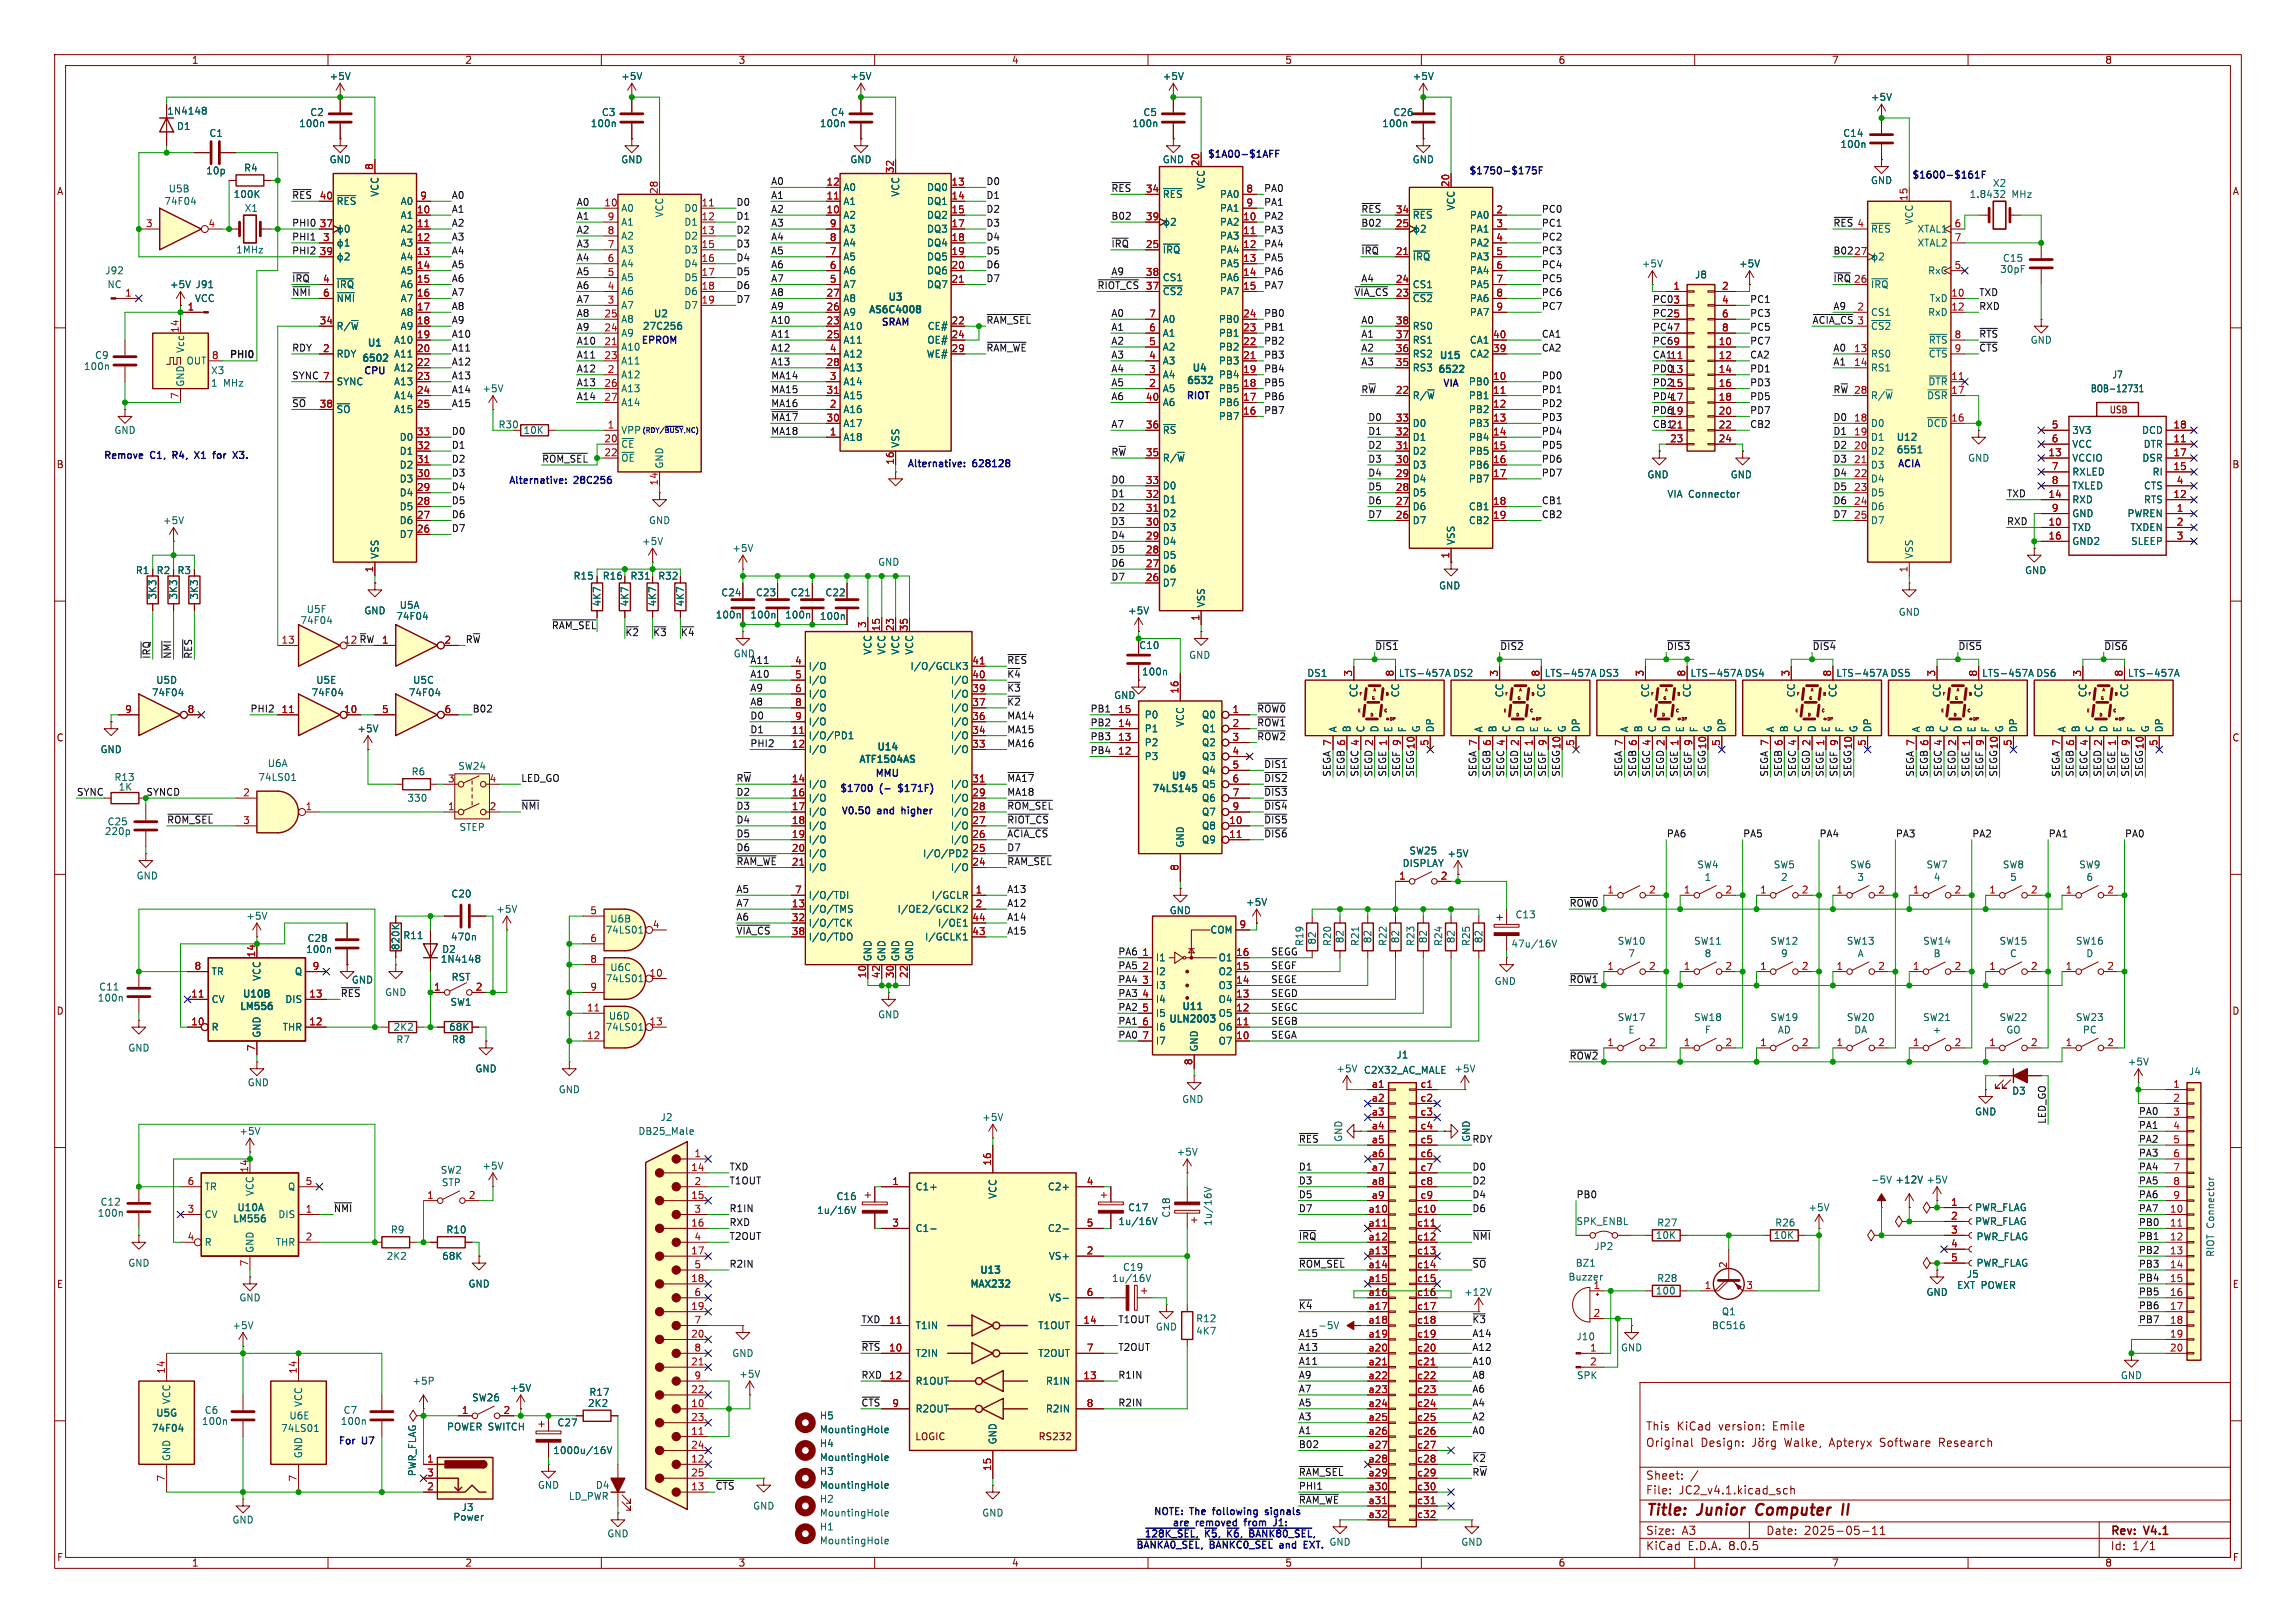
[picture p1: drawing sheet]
<svg xmlns="http://www.w3.org/2000/svg" width="420mm" height="297mm" viewBox="0 0 420 297" stroke-linecap="round" stroke-linejoin="round" font-family="sans-serif">
<defs><g id="words">
<g font-size="2.8" fill="#840000">
<text x="301" y="277.9">Title:</text>
<text x="310.6" y="277.9">Junior</text>
<text x="322.1" y="277.9">Computer</text>
</g>
<g font-size="2.1" fill="#840000">
<text x="301" y="262">This</text>
<text x="306.7" y="262">KiCad</text>
<text x="314.4" y="262">version:</text>
<text x="324.5" y="262">Emile</text>
<text x="301" y="265">Original</text>
<text x="311.1" y="265">Design:</text>
<text x="326.6" y="265">Walke,</text>
<text x="335" y="265">Apteryx</text>
<text x="344.3" y="265">Software</text>
<text x="355.3" y="265">Research</text>
<text x="301" y="273.7">File:</text>
<text x="301" y="271">Sheet:</text>
<text x="307.1" y="273.7">JC2_v4.1.kicad_sch</text>
<text x="301" y="281.1">Size:</text>
<text x="307.6" y="281.1">A3</text>
<text x="323" y="281.1">Date:</text>
<text x="330" y="281.1">2025-05-11</text>
<text x="386" y="281.3">Rev:</text>
<text x="392.4" y="281.3">V4.1</text>
<text x="301" y="283.9">KiCad</text>
<text x="308.7" y="283.9">E.D.A.</text>
<text x="316.3" y="283.9">8.0.5</text>
<text x="386" y="283.9">Id:</text>
<text x="390.1" y="283.9">1/1</text>
</g>
<g font-size="1.8" fill="#840000">
<text x="35" y="11.9">1</text>
<text x="85" y="11.9">2</text>
<text x="135" y="11.9">3</text>
<text x="185" y="11.9">4</text>
<text x="235" y="11.9">5</text>
<text x="285" y="11.9">6</text>
<text x="335" y="11.9">7</text>
<text x="385" y="11.9">8</text>
<text x="10.3" y="35.9">A</text>
<text x="408.3" y="35.9">A</text>
<text x="385.8" y="75.9">USB</text>
<text x="10.3" y="85.9">B</text>
<text x="408.2" y="85.9">B</text>
<text x="10.3" y="135.9">C</text>
<text x="408.2" y="135.9">C</text>
<text x="10.3" y="185.9">D</text>
<text x="408.2" y="185.9">D</text>
<text x="10.3" y="235.9">E</text>
<text x="408.3" y="235.9">E</text>
<text x="167.3" y="263.8">LOGIC</text>
<text x="189.9" y="263.8">RS232</text>
<text x="10.3" y="285.9">F</text>
<text x="35" y="286.9">1</text>
<text x="85" y="286.9">2</text>
<text x="135" y="286.9">3</text>
<text x="185" y="286.9">4</text>
<text x="235" y="286.9">5</text>
<text x="285" y="286.9">6</text>
<text x="335" y="286.9">7</text>
<text x="385" y="286.9">8</text>
<text x="408.3" y="285.9">F</text>
</g>
<g font-size="1.8" fill="#006464">
<text x="60.2" y="14.8">+5V</text>
<text x="113.5" y="14.8">+5V</text>
<text x="155.4" y="14.8">+5V</text>
<text x="212.6" y="14.8">+5V</text>
<text x="258.3" y="14.8">+5V</text>
<text x="30.5" y="21.2">1N4148</text>
<text x="32.3" y="24">D1</text>
<text x="54.6" y="23.5">100n</text>
<text x="56.7" y="21.4">C2</text>
<text x="108" y="23.5">100n</text>
<text x="110" y="21.4">C3</text>
<text x="149.9" y="23.5">100n</text>
<text x="151.9" y="21.4">C4</text>
<text x="207" y="23.5">100n</text>
<text x="209.1" y="21.4">C5</text>
<text x="252.7" y="23.5">100n</text>
<text x="254.8" y="21.4">C26</text>
<text x="342.1" y="18.6">+5V</text>
<text x="38.2" y="25.2">C1</text>
<text x="336.6" y="27.3">100n</text>
<text x="337.1" y="25.2">C14</text>
<text x="30.8" y="35.4">U5B</text>
<text x="37.6" y="32.1">10p</text>
<text x="44.6" y="31.6">R4</text>
<text x="60.2" y="30.1">GND</text>
<text x="113.5" y="30.1">GND</text>
<text x="154.2" y="35.2">A0</text>
<text x="155.4" y="30.1">GND</text>
<text x="169.5" y="35.2">DQ0</text>
<text x="212.6" y="30.1">GND</text>
<text x="220.6" y="34.8" transform="rotate(-90 220.6 34.8)">VCC</text>
<text x="258.3" y="30.1">GND</text>
<text x="342.1" y="33.9">GND</text>
<text x="364.4" y="34.4">X2</text>
<text x="30" y="37.7">74F04</text>
<text x="42.6" y="36.4">100K</text>
<text x="44.7" y="39">X1</text>
<text x="61.5" y="37.7">~{RES}</text>
<text x="69.4" y="36.1" transform="rotate(-90 69.4 36.1)">VCC</text>
<text x="73.2" y="40.2">A1</text>
<text x="73.2" y="37.7">A0</text>
<text x="113.5" y="39">A0</text>
<text x="113.5" y="41.5">A1</text>
<text x="121.5" y="39.9" transform="rotate(-90 121.5 39.9)">VCC</text>
<text x="125.1" y="39">D0</text>
<text x="125.1" y="41.5">D1</text>
<text x="154.2" y="40.2">A2</text>
<text x="154.2" y="37.7">A1</text>
<text x="164.7" y="36.1" transform="rotate(-90 164.7 36.1)">VCC</text>
<text x="169.5" y="37.7">DQ1</text>
<text x="169.5" y="40.2">DQ2</text>
<text x="212.6" y="36.4">~{RES}</text>
<text x="223.1" y="41.5">PA2</text>
<text x="223.1" y="36.4">PA0</text>
<text x="223.1" y="39">PA1</text>
<text x="258.3" y="40.2">~{RES}</text>
<text x="266.3" y="38.6" transform="rotate(-90 266.3 38.6)">VCC</text>
<text x="268.8" y="40.2">PA0</text>
<text x="350.1" y="41.2" transform="rotate(-90 350.1 41.2)">VCC</text>
<text x="360.2" y="36.4">1.8432</text>
<text x="368" y="36.4">MHz</text>
<text x="43.1" y="46.6">1MHz</text>
<text x="73.2" y="42.8">A2</text>
<text x="73.2" y="45.3">A3</text>
<text x="73.2" y="47.9">A4</text>
<text x="113.5" y="46.6">A3</text>
<text x="113.5" y="44">A2</text>
<text x="125.1" y="44">D2</text>
<text x="125.1" y="46.6">D3</text>
<text x="154.2" y="47.9">A5</text>
<text x="154.2" y="45.3">A4</text>
<text x="154.2" y="42.8">A3</text>
<text x="169.5" y="42.8">DQ3</text>
<text x="169.5" y="45.3">DQ4</text>
<text x="169.5" y="47.9">DQ5</text>
<text x="212.6" y="46.6">~{IRQ}</text>
<text x="223.1" y="44">PA3</text>
<text x="223.1" y="46.6">PA4</text>
<text x="258.3" y="47.9">~{IRQ}</text>
<text x="268.8" y="42.8">PA1</text>
<text x="268.8" y="45.3">PA2</text>
<text x="268.8" y="47.9">PA3</text>
<text x="342.1" y="42.8">~{RES}</text>
<text x="350.7" y="42.8">XTAL1</text>
<text x="350.7" y="45.3">XTAL2</text>
<text x="19.2" y="50.4">J92</text>
<text x="19.6" y="52.9">NC</text>
<text x="31" y="52.9">+5V</text>
<text x="35.7" y="52.9">J91</text>
<text x="61.5" y="52.9">~{IRQ}</text>
<text x="73.2" y="50.4">A5</text>
<text x="73.2" y="52.9">A6</text>
<text x="113.5" y="51.7">A5</text>
<text x="113.5" y="49.1">A4</text>
<text x="125.1" y="49.1">D4</text>
<text x="125.1" y="51.7">D5</text>
<text x="154.2" y="52.9">A7</text>
<text x="154.2" y="50.4">A6</text>
<text x="169.5" y="50.4">DQ6</text>
<text x="169.5" y="52.9">DQ7</text>
<text x="212.6" y="51.7">CS1</text>
<text x="223.1" y="49.1">PA5</text>
<text x="223.1" y="51.7">PA6</text>
<text x="258.3" y="52.9">CS1</text>
<text x="268.8" y="50.4">PA4</text>
<text x="268.8" y="52.9">PA5</text>
<text x="300.2" y="49.1">+5V</text>
<text x="310" y="51.2">J8</text>
<text x="318" y="49.1">+5V</text>
<text x="342.1" y="52.9">~{IRQ}</text>
<text x="352.6" y="50.4">RxC</text>
<text x="365.8" y="50.1">30pF</text>
<text x="366.3" y="48.1">C15</text>
<text x="35.5" y="55.5">VCC</text>
<text x="61.5" y="55.5">~{NMI}</text>
<text x="73.2" y="55.5">A7</text>
<text x="73.2" y="58">A8</text>
<text x="113.5" y="59.3">A8</text>
<text x="113.5" y="56.7">A7</text>
<text x="113.5" y="54.2">A6</text>
<text x="119.4" y="58.4">U2</text>
<text x="125.1" y="54.2">D6</text>
<text x="125.1" y="56.7">D7</text>
<text x="154.2" y="58">A9</text>
<text x="154.2" y="55.5">A8</text>
<text x="158.7" y="57.7">AS6C4008</text>
<text x="162.3" y="55.4">U3</text>
<text x="212.6" y="54.2">~{CS2}</text>
<text x="212.6" y="59.3">A0</text>
<text x="222.9" y="59.3">PB0</text>
<text x="223.1" y="54.2">PA7</text>
<text x="258.3" y="55.5">~{CS2}</text>
<text x="268.8" y="55.5">PA6</text>
<text x="268.8" y="58">PA7</text>
<text x="342.1" y="58">CS1</text>
<text x="352.6" y="58">RxD</text>
<text x="352.9" y="55.5">TxD</text>
<text x="17.3" y="65.9">C9</text>
<text x="33.9" y="64.7" transform="rotate(-90 33.9 64.7)">Vcc</text>
<text x="61.5" y="65.6">RDY</text>
<text x="61.5" y="60.6">R/~{W}</text>
<text x="67.1" y="63.8">U1</text>
<text x="72" y="63.1">A10</text>
<text x="72" y="65.6">A11</text>
<text x="73.2" y="60.6">A9</text>
<text x="113.5" y="64.4">A10</text>
<text x="113.5" y="61.8">A9</text>
<text x="117.3" y="60.7">27C256</text>
<text x="154.2" y="60.6">A10</text>
<text x="154.2" y="63.1">A11</text>
<text x="154.2" y="65.6">A12</text>
<text x="169.4" y="65.6">WE#</text>
<text x="169.5" y="63.1">OE#</text>
<text x="169.6" y="60.6">CE#</text>
<text x="212.6" y="64.4">A2</text>
<text x="212.6" y="61.8">A1</text>
<text x="222.9" y="64.4">PB2</text>
<text x="222.9" y="61.8">PB1</text>
<text x="258.3" y="65.6">RS2</text>
<text x="258.3" y="63.1">RS1</text>
<text x="258.3" y="60.6">RS0</text>
<text x="268.8" y="65.6">CA2</text>
<text x="268.8" y="63.1">CA1</text>
<text x="342.1" y="65.6">RS0</text>
<text x="342.1" y="60.6">~{CS2}</text>
<text x="352.7" y="63.1">~{RTS}</text>
<text x="352.7" y="65.6">~{CTS}</text>
<text x="371.3" y="63.1">GND</text>
<text x="15.2" y="67.9">100n</text>
<text x="33.9" y="70.9" transform="rotate(-90 33.9 70.9)">GND</text>
<text x="34" y="66.9">OUT</text>
<text x="38.5" y="71">1</text>
<text x="38.5" y="68.7">X3</text>
<text x="40.9" y="71">MHz</text>
<text x="61.5" y="70.7">SYNC</text>
<text x="66" y="66.5">6502</text>
<text x="66.4" y="68.8">CPU</text>
<text x="72" y="68.2">A12</text>
<text x="72" y="70.7">A13</text>
<text x="88.1" y="72">+5V</text>
<text x="113.5" y="69.4">A12</text>
<text x="113.5" y="66.9">A11</text>
<text x="113.5" y="72">A13</text>
<text x="154.2" y="68.2">A13</text>
<text x="154.2" y="70.7">A14</text>
<text x="212.6" y="72">A5</text>
<text x="212.6" y="69.4">A4</text>
<text x="212.6" y="66.9">A3</text>
<text x="216.9" y="70.6">6532</text>
<text x="217.9" y="68.3">U4</text>
<text x="222.9" y="72">PB5</text>
<text x="222.9" y="69.4">PB4</text>
<text x="222.9" y="66.9">PB3</text>
<text x="258.3" y="68.2">RS3</text>
<text x="262.9" y="68.6">6522</text>
<text x="263.1" y="66">U15</text>
<text x="268.6" y="70.7">PB0</text>
<text x="342.1" y="68.2">RS1</text>
<text x="352.7" y="70.7">~{DTR}</text>
<text x="382.3" y="72">BOB-12731</text>
<text x="386.3" y="69.4">J7</text>
<text x="61.5" y="75.8">~{SO}</text>
<text x="72" y="73.3">A14</text>
<text x="72" y="75.8">A15</text>
<text x="113.5" y="74.5">A14</text>
<text x="154.2" y="75.8">A16</text>
<text x="154.2" y="73.3">A15</text>
<text x="212.6" y="74.5">A6</text>
<text x="222.9" y="77.1">PB7</text>
<text x="222.9" y="74.5">PB6</text>
<text x="258.3" y="73.3">R/~{W}</text>
<text x="268.6" y="73.3">PB1</text>
<text x="268.6" y="75.8">PB2</text>
<text x="342.1" y="73.3">R/~{W}</text>
<text x="352.4" y="73.3">~{DSR}</text>
<text x="20.8" y="79.6">GND</text>
<text x="73" y="83.4">D1</text>
<text x="73" y="80.9">D0</text>
<text x="91.1" y="78.6">R30</text>
<text x="95.7" y="79.6">10K</text>
<text x="113.5" y="79.6">VPP</text>
<text x="113.5" y="82.1">~{CE}</text>
<text x="154.2" y="80.9">A18</text>
<text x="154.2" y="78.3">A17</text>
<text x="164.7" y="82" transform="rotate(-90 164.7 82)">VSS</text>
<text x="212.6" y="79.6">~{RS}</text>
<text x="258.3" y="83.4">D2</text>
<text x="258.3" y="80.9">D1</text>
<text x="258.3" y="78.3">D0</text>
<text x="268.6" y="78.3">PB3</text>
<text x="268.6" y="80.9">PB4</text>
<text x="268.6" y="83.4">PB5</text>
<text x="342.1" y="78.3">D0</text>
<text x="342.1" y="80.9">D1</text>
<text x="342.1" y="83.4">D2</text>
<text x="346.7" y="81">U12</text>
<text x="346.7" y="83.3">6551</text>
<text x="352.3" y="78.3">~{DCD}</text>
<text x="379" y="79.6">3V3</text>
<text x="379" y="82.1">VCC</text>
<text x="391.7" y="79.6">DCD</text>
<text x="392" y="82.1">DTR</text>
<text x="73" y="88.5">D3</text>
<text x="73" y="86">D2</text>
<text x="113.5" y="84.7">~{OE}</text>
<text x="121.5" y="85.9" transform="rotate(-90 121.5 85.9)">GND</text>
<text x="212.6" y="89.8">D0</text>
<text x="212.6" y="84.7">R/~{W}</text>
<text x="258.3" y="88.5">D4</text>
<text x="258.3" y="86">D3</text>
<text x="268.6" y="86">PB6</text>
<text x="268.6" y="88.5">PB7</text>
<text x="301.2" y="87.7">GND</text>
<text x="316.5" y="87.7">GND</text>
<text x="342.1" y="86">D3</text>
<text x="342.1" y="88.5">D4</text>
<text x="359.9" y="84.7">GND</text>
<text x="379" y="84.7">VCCIO</text>
<text x="379" y="87.2">RXLED</text>
<text x="379" y="89.8">TXLED</text>
<text x="391.8" y="84.7">DSR</text>
<text x="392.1" y="89.8">CTS</text>
<text x="393.7" y="87.2">RI</text>
<text x="73" y="93.6">D5</text>
<text x="73" y="91">D4</text>
<text x="212.6" y="94.8">D2</text>
<text x="212.6" y="92.3">D1</text>
<text x="258.3" y="93.6">D6</text>
<text x="258.3" y="91">D5</text>
<text x="268.6" y="93.6">CB1</text>
<text x="304.9" y="91.3">VIA Connector</text>
<text x="342.1" y="91">D5</text>
<text x="342.1" y="93.6">D6</text>
<text x="379" y="92.3">RXD</text>
<text x="379" y="94.8">GND</text>
<text x="389.1" y="94.8">PWREN</text>
<text x="392.1" y="92.3">RTS</text>
<text x="29.7" y="96.1">+5V</text>
<text x="73" y="98.7">D7</text>
<text x="73" y="96.1">D6</text>
<text x="117.3" y="99.9">+5V</text>
<text x="118.6" y="96.1">GND</text>
<text x="133.9" y="101.2">+5V</text>
<text x="212.6" y="99.9">D4</text>
<text x="212.6" y="97.4">D3</text>
<text x="258.3" y="96.1">D7</text>
<text x="266.3" y="99.8" transform="rotate(-90 266.3 99.8)">VSS</text>
<text x="268.6" y="96.1">CB2</text>
<text x="342.1" y="96.1">D7</text>
<text x="379" y="97.4">TXD</text>
<text x="379" y="99.9">GND2</text>
<text x="389.6" y="97.4">TXDEN</text>
<text x="389.7" y="99.9">SLEEP</text>
<text x="24.7" y="105.3">R1</text>
<text x="28.5" y="105.3">R2</text>
<text x="32.4" y="105.3">R3</text>
<text x="69.4" y="102.4" transform="rotate(-90 69.4 102.4)">VSS</text>
<text x="104.8" y="106.3">R15</text>
<text x="110.1" y="106.3">R16</text>
<text x="115.2" y="106.3">R31</text>
<text x="120.3" y="106.3">R32</text>
<text x="160.5" y="103.7">GND</text>
<text x="212.6" y="107.5">D7</text>
<text x="212.6" y="105">D6</text>
<text x="212.6" y="102.5">D5</text>
<text x="350.1" y="102.4" transform="rotate(-90 350.1 102.4)">VSS</text>
<text x="370.3" y="105.3">GND</text>
<text x="28.8" y="109.8" transform="rotate(-90 28.8 109.8)">3K3</text>
<text x="32.6" y="109.8" transform="rotate(-90 32.6 109.8)">3K3</text>
<text x="36.4" y="109.8" transform="rotate(-90 36.4 109.8)">3K3</text>
<text x="56" y="112.4">U5F</text>
<text x="66.5" y="112.6">GND</text>
<text x="72.4" y="113.6">74F04</text>
<text x="73" y="111.6">U5A</text>
<text x="110.1" y="111.1" transform="rotate(-90 110.1 111.1)">4K7</text>
<text x="115.2" y="111.1" transform="rotate(-90 115.2 111.1)">4K7</text>
<text x="120.2" y="111.1" transform="rotate(-90 120.2 111.1)">4K7</text>
<text x="125.3" y="111.1" transform="rotate(-90 125.3 111.1)">4K7</text>
<text x="130.8" y="113.4">100n</text>
<text x="131.8" y="109.3">C24</text>
<text x="137.2" y="113.4">100n</text>
<text x="138.2" y="109.3">C23</text>
<text x="143.5" y="113.4">100n</text>
<text x="144.5" y="109.3">C21</text>
<text x="149.9" y="113.6">100n</text>
<text x="150.9" y="109.3">C22</text>
<text x="206.2" y="112.6">+5V</text>
<text x="220.6" y="111.3" transform="rotate(-90 220.6 111.3)">VSS</text>
<text x="263.1" y="108.1">GND</text>
<text x="347.2" y="112.9">GND</text>
<text x="54.8" y="114.4">74F04</text>
<text x="159.6" y="119.9" transform="rotate(-90 159.6 119.9)">VCC</text>
<text x="162.2" y="119.9" transform="rotate(-90 162.2 119.9)">VCC</text>
<text x="164.7" y="119.9" transform="rotate(-90 164.7 119.9)">VCC</text>
<text x="167.2" y="119.9" transform="rotate(-90 167.2 119.9)">VCC</text>
<text x="208.3" y="119">C10</text>
<text x="28.5" y="125.3">U5D</text>
<text x="57.7" y="125.3">U5E</text>
<text x="75.5" y="125.3">U5C</text>
<text x="134.1" y="120.5">GND</text>
<text x="147.8" y="122.8">I/O</text>
<text x="147.8" y="125.3">I/O</text>
<text x="166.4" y="122.8">I/O/GCLK3</text>
<text x="173.8" y="125.3">I/O</text>
<text x="208.8" y="123.8">100n</text>
<text x="217.4" y="120.8">GND</text>
<text x="239" y="124.1">DS1</text>
<text x="255.8" y="124.1">LTS-457A</text>
<text x="265.7" y="124.1">DS2</text>
<text x="282.5" y="124.1">LTS-457A</text>
<text x="292.4" y="124.1">DS3</text>
<text x="309.1" y="124.1">LTS-457A</text>
<text x="319" y="124.1">DS4</text>
<text x="335.8" y="124.1">LTS-457A</text>
<text x="345.7" y="124.1">DS5</text>
<text x="362.5" y="124.1">LTS-457A</text>
<text x="372.4" y="124.1">DS6</text>
<text x="389.1" y="124.1">LTS-457A</text>
<text x="27.7" y="127.6">74F04</text>
<text x="56.9" y="127.6">74F04</text>
<text x="74.7" y="127.6">74F04</text>
<text x="147.8" y="127.9">I/O</text>
<text x="147.8" y="130.4">I/O</text>
<text x="173.8" y="130.4">I/O</text>
<text x="173.8" y="127.9">I/O</text>
<text x="203.7" y="128.1">GND</text>
<text x="209.3" y="131.7">P0</text>
<text x="219.8" y="131.7">Q0</text>
<text x="248.5" y="127.7" transform="rotate(-90 248.5 127.7)">CC</text>
<text x="256.1" y="127.7" transform="rotate(-90 256.1 127.7)">CC</text>
<text x="275.2" y="127.7" transform="rotate(-90 275.2 127.7)">CC</text>
<text x="282.8" y="127.7" transform="rotate(-90 282.8 127.7)">CC</text>
<text x="301.9" y="127.7" transform="rotate(-90 301.9 127.7)">CC</text>
<text x="309.5" y="127.7" transform="rotate(-90 309.5 127.7)">CC</text>
<text x="328.5" y="127.7" transform="rotate(-90 328.5 127.7)">CC</text>
<text x="336.1" y="127.7" transform="rotate(-90 336.1 127.7)">CC</text>
<text x="355.2" y="127.7" transform="rotate(-90 355.2 127.7)">CC</text>
<text x="362.8" y="127.7" transform="rotate(-90 362.8 127.7)">CC</text>
<text x="381.9" y="127.7" transform="rotate(-90 381.9 127.7)">CC</text>
<text x="389.5" y="127.7" transform="rotate(-90 389.5 127.7)">CC</text>
<text x="65.3" y="134.2">+5V</text>
<text x="147.8" y="135.5">I/O/PD1</text>
<text x="147.8" y="132.9">I/O</text>
<text x="160.3" y="137.7">U14</text>
<text x="173.8" y="135.5">I/O</text>
<text x="173.8" y="132.9">I/O</text>
<text x="209.3" y="136.8">P2</text>
<text x="209.3" y="134.2">P1</text>
<text x="216.8" y="133.1" transform="rotate(-90 216.8 133.1)">VCC</text>
<text x="219.8" y="134.2">Q1</text>
<text x="219.8" y="136.8">Q2</text>
<text x="244.7" y="134.1" transform="rotate(-90 244.7 134.1)">A</text>
<text x="247.2" y="134.1" transform="rotate(-90 247.2 134.1)">B</text>
<text x="249.8" y="134.1" transform="rotate(-90 249.8 134.1)">C</text>
<text x="252.3" y="134.1" transform="rotate(-90 252.3 134.1)">D</text>
<text x="254.9" y="134.1" transform="rotate(-90 254.9 134.1)">E</text>
<text x="257.4" y="134.1" transform="rotate(-90 257.4 134.1)">F</text>
<text x="259.9" y="134.1" transform="rotate(-90 259.9 134.1)">G</text>
<text x="262.5" y="134.1" transform="rotate(-90 262.5 134.1)">DP</text>
<text x="271.4" y="134.1" transform="rotate(-90 271.4 134.1)">A</text>
<text x="273.9" y="134.1" transform="rotate(-90 273.9 134.1)">B</text>
<text x="276.5" y="134.1" transform="rotate(-90 276.5 134.1)">C</text>
<text x="279" y="134.1" transform="rotate(-90 279 134.1)">D</text>
<text x="281.5" y="134.1" transform="rotate(-90 281.5 134.1)">E</text>
<text x="284.1" y="134.1" transform="rotate(-90 284.1 134.1)">F</text>
<text x="286.6" y="134.1" transform="rotate(-90 286.6 134.1)">G</text>
<text x="289.2" y="134.1" transform="rotate(-90 289.2 134.1)">DP</text>
<text x="298" y="134.1" transform="rotate(-90 298 134.1)">A</text>
<text x="300.6" y="134.1" transform="rotate(-90 300.6 134.1)">B</text>
<text x="303.1" y="134.1" transform="rotate(-90 303.1 134.1)">C</text>
<text x="305.7" y="134.1" transform="rotate(-90 305.7 134.1)">D</text>
<text x="308.2" y="134.1" transform="rotate(-90 308.2 134.1)">E</text>
<text x="310.7" y="134.1" transform="rotate(-90 310.7 134.1)">F</text>
<text x="313.3" y="134.1" transform="rotate(-90 313.3 134.1)">G</text>
<text x="315.8" y="134.1" transform="rotate(-90 315.8 134.1)">DP</text>
<text x="324.7" y="134.1" transform="rotate(-90 324.7 134.1)">A</text>
<text x="327.3" y="134.1" transform="rotate(-90 327.3 134.1)">B</text>
<text x="329.8" y="134.1" transform="rotate(-90 329.8 134.1)">C</text>
<text x="332.3" y="134.1" transform="rotate(-90 332.3 134.1)">D</text>
<text x="334.9" y="134.1" transform="rotate(-90 334.9 134.1)">E</text>
<text x="337.4" y="134.1" transform="rotate(-90 337.4 134.1)">F</text>
<text x="340" y="134.1" transform="rotate(-90 340 134.1)">G</text>
<text x="342.5" y="134.1" transform="rotate(-90 342.5 134.1)">DP</text>
<text x="351.4" y="134.1" transform="rotate(-90 351.4 134.1)">A</text>
<text x="353.9" y="134.1" transform="rotate(-90 353.9 134.1)">B</text>
<text x="356.5" y="134.1" transform="rotate(-90 356.5 134.1)">C</text>
<text x="359" y="134.1" transform="rotate(-90 359 134.1)">D</text>
<text x="361.5" y="134.1" transform="rotate(-90 361.5 134.1)">E</text>
<text x="364.1" y="134.1" transform="rotate(-90 364.1 134.1)">F</text>
<text x="366.6" y="134.1" transform="rotate(-90 366.6 134.1)">G</text>
<text x="369.2" y="134.1" transform="rotate(-90 369.2 134.1)">DP</text>
<text x="378.1" y="134.1" transform="rotate(-90 378.1 134.1)">A</text>
<text x="380.6" y="134.1" transform="rotate(-90 380.6 134.1)">B</text>
<text x="383.1" y="134.1" transform="rotate(-90 383.1 134.1)">C</text>
<text x="385.7" y="134.1" transform="rotate(-90 385.7 134.1)">D</text>
<text x="388.2" y="134.1" transform="rotate(-90 388.2 134.1)">E</text>
<text x="390.8" y="134.1" transform="rotate(-90 390.8 134.1)">F</text>
<text x="393.3" y="134.1" transform="rotate(-90 393.3 134.1)">G</text>
<text x="395.8" y="134.1" transform="rotate(-90 395.8 134.1)">DP</text>
<text x="18.3" y="138">GND</text>
<text x="20.8" y="143.1">R13</text>
<text x="47.2" y="143.1">74LS01</text>
<text x="48.9" y="140.6">U6A</text>
<text x="75.2" y="142.1">R6</text>
<text x="83.7" y="141.1">SW24</text>
<text x="147.8" y="138">I/O</text>
<text x="157" y="140">ATF1504AS</text>
<text x="173.8" y="138">I/O</text>
<text x="209.3" y="139.3">P3</text>
<text x="214.1" y="143">U9</text>
<text x="219.8" y="139.3">Q3</text>
<text x="219.8" y="141.8">Q4</text>
<text x="21.6" y="144.9">1K</text>
<text x="74.4" y="146.9">330</text>
<text x="147.8" y="144.4">I/O</text>
<text x="147.8" y="146.9">I/O</text>
<text x="147.8" y="149.5">I/O</text>
<text x="173.8" y="149.5">I/O</text>
<text x="173.8" y="146.9">I/O</text>
<text x="173.8" y="144.4">I/O</text>
<text x="210.6" y="145.3">74LS145</text>
<text x="219.8" y="144.4">Q5</text>
<text x="219.8" y="146.9">Q6</text>
<text x="219.8" y="149.5">Q7</text>
<text x="19.1" y="153">220p</text>
<text x="19.6" y="151.2">C25</text>
<text x="84" y="152.2">STEP</text>
<text x="147.8" y="152">I/O</text>
<text x="147.8" y="154.5">I/O</text>
<text x="173.8" y="154.5">I/O</text>
<text x="173.8" y="152">I/O</text>
<text x="216.8" y="155.2" transform="rotate(-90 216.8 155.2)">GND</text>
<text x="219.8" y="152">Q8</text>
<text x="219.8" y="154.5">Q9</text>
<text x="24.9" y="161.1">GND</text>
<text x="147.8" y="157.1">I/O</text>
<text x="147.8" y="159.6">I/O</text>
<text x="168.7" y="157.1">I/O/PD2</text>
<text x="173.8" y="159.6">I/O</text>
<text x="256.5" y="158.9">DISPLAY</text>
<text x="257.7" y="156.6">SW25</text>
<text x="264.7" y="157.1">+5V</text>
<text x="310.4" y="159.1">SW4</text>
<text x="311.7" y="161.4">1</text>
<text x="324.4" y="159.1">SW5</text>
<text x="325.7" y="161.4">2</text>
<text x="338.3" y="159.1">SW6</text>
<text x="339.7" y="161.4">3</text>
<text x="352.3" y="159.1">SW7</text>
<text x="353.6" y="161.4">4</text>
<text x="366.3" y="159.1">SW8</text>
<text x="367.6" y="161.4">5</text>
<text x="380.2" y="159.1">SW9</text>
<text x="381.6" y="161.4">6</text>
<text x="82.5" y="164.4">C20</text>
<text x="90.7" y="167.2">+5V</text>
<text x="147.8" y="167.2">I/O/TMS</text>
<text x="147.8" y="164.7">I/O/TDI</text>
<text x="164.1" y="167.2">I/OE2/GCLK2</text>
<text x="170.3" y="164.7">I/GCLR</text>
<text x="213.9" y="167.5">GND</text>
<text x="227.8" y="166">+5V</text>
<text x="45" y="168.5">+5V</text>
<text x="56.1" y="172.6">C28</text>
<text x="73.3" y="174" transform="rotate(-90 73.3 174)">820K</text>
<text x="73.7" y="172.1">R11</text>
<text x="82.4" y="172.3">470n</text>
<text x="110.7" y="171">74LS01</text>
<text x="111.5" y="169">U6B</text>
<text x="147.8" y="169.8">I/O/TCK</text>
<text x="147.8" y="172.3">I/O/TDO</text>
<text x="169.1" y="172.3">I/GCLK1</text>
<text x="171.5" y="169.8">I/OE1</text>
<text x="221.3" y="171">COM</text>
<text x="240.9" y="173" transform="rotate(-90 240.9 173)">82</text>
<text x="243.7" y="173.2" transform="rotate(-90 243.7 173.2)">R20</text>
<text x="246" y="172.7" transform="rotate(-90 246 172.7)">82</text>
<text x="248.8" y="173.2" transform="rotate(-90 248.8 173.2)">R21</text>
<text x="251.1" y="172.7" transform="rotate(-90 251.1 172.7)">82</text>
<text x="253.8" y="173.2" transform="rotate(-90 253.8 173.2)">R22</text>
<text x="256.1" y="172.7" transform="rotate(-90 256.1 172.7)">82</text>
<text x="258.9" y="173.2" transform="rotate(-90 258.9 173.2)">R23</text>
<text x="261.2" y="172.7" transform="rotate(-90 261.2 172.7)">82</text>
<text x="264" y="173.2" transform="rotate(-90 264 173.2)">R24</text>
<text x="266.3" y="172.7" transform="rotate(-90 266.3 172.7)">82</text>
<text x="269.1" y="173.2" transform="rotate(-90 269.1 173.2)">R25</text>
<text x="271.4" y="172.7" transform="rotate(-90 271.4 172.7)">82</text>
<text x="276.4" y="173.6">47u/16V</text>
<text x="277.1" y="168.2">C13</text>
<text x="295.8" y="173.1">SW10</text>
<text x="309.8" y="173.1">SW11</text>
<text x="323.7" y="173.1">SW12</text>
<text x="337.7" y="173.1">SW13</text>
<text x="351.7" y="173.1">SW14</text>
<text x="365.7" y="173.1">SW15</text>
<text x="379.6" y="173.1">SW16</text>
<text x="38.6" y="178.7">TR</text>
<text x="47.9" y="179.6" transform="rotate(-90 47.9 179.6)">VCC</text>
<text x="53.8" y="178.7">Q</text>
<text x="55.9" y="174.6">100n</text>
<text x="80.5" y="176.4">1N4148</text>
<text x="80.8" y="174.6">D2</text>
<text x="82.5" y="179.7">RST</text>
<text x="110.7" y="179.9">74LS01</text>
<text x="111.5" y="177.9">U6C</text>
<text x="159.6" y="176" transform="rotate(-90 159.6 176)">GND</text>
<text x="162.2" y="176" transform="rotate(-90 162.2 176)">GND</text>
<text x="164.7" y="176" transform="rotate(-90 164.7 176)">GND</text>
<text x="167.2" y="176" transform="rotate(-90 167.2 176)">GND</text>
<text x="211.3" y="176.1">I1</text>
<text x="211.3" y="178.7">I2</text>
<text x="222.8" y="178.7">O2</text>
<text x="222.8" y="176.1">O1</text>
<text x="297.7" y="175.4">7</text>
<text x="311.7" y="175.4">8</text>
<text x="325.7" y="175.4">9</text>
<text x="339.7" y="175.4">A</text>
<text x="353.6" y="175.4">B</text>
<text x="367.6" y="175.4">C</text>
<text x="381.5" y="175.4">D</text>
<text x="17.8" y="183.5">100n</text>
<text x="18" y="181.5">C11</text>
<text x="38.6" y="183.7">CV</text>
<text x="43.7" y="185.2">LM556</text>
<text x="44.2" y="182.9">U10B</text>
<text x="52.1" y="183.7">DIS</text>
<text x="64.3" y="180.2">GND</text>
<text x="70.4" y="182.5">GND</text>
<text x="82.3" y="184.3">SW1</text>
<text x="211.3" y="181.2">I3</text>
<text x="211.3" y="183.7">I4</text>
<text x="216.1" y="185.2">U11</text>
<text x="222.8" y="183.7">O4</text>
<text x="222.8" y="181.2">O3</text>
<text x="273.3" y="180.4">GND</text>
<text x="38.6" y="188.8">R</text>
<text x="47.9" y="190" transform="rotate(-90 47.9 190)">GND</text>
<text x="51.6" y="188.8">THR</text>
<text x="71.9" y="188.8">2K2</text>
<text x="72.4" y="191.1">R7</text>
<text x="82.1" y="188.8">68K</text>
<text x="82.6" y="191.1">R8</text>
<text x="110.7" y="188.8">74LS01</text>
<text x="111.3" y="186.8">U6D</text>
<text x="160.5" y="186.5">GND</text>
<text x="211.3" y="186.3">I5</text>
<text x="211.3" y="188.8">I6</text>
<text x="211.3" y="191.4">I7</text>
<text x="213.7" y="187.5">ULN2003</text>
<text x="222.8" y="191.4">O7</text>
<text x="222.8" y="188.8">O6</text>
<text x="222.8" y="186.3">O5</text>
<text x="295.8" y="187">SW17</text>
<text x="297.8" y="189.3">E</text>
<text x="309.8" y="187">SW18</text>
<text x="311.8" y="189.3">F</text>
<text x="323.7" y="187">SW19</text>
<text x="325.1" y="189.3">AD</text>
<text x="337.7" y="187">SW20</text>
<text x="339.1" y="189.3">DA</text>
<text x="351.7" y="187">SW21</text>
<text x="353.4" y="189.3">+</text>
<text x="365.7" y="187">SW22</text>
<text x="366.9" y="189.3">GO</text>
<text x="379.6" y="187">SW23</text>
<text x="380.9" y="189.3">PC</text>
<text x="23.4" y="192.6">GND</text>
<text x="86.9" y="196.4">GND</text>
<text x="219.3" y="192.5" transform="rotate(-90 219.3 192.5)">GND</text>
<text x="244.3" y="196.4">+5V</text>
<text x="249.4" y="196.7">C2X32_AC_MALE</text>
<text x="255.3" y="193.9">J1</text>
<text x="265.9" y="196.4">+5V</text>
<text x="389.1" y="195.2">+5V</text>
<text x="400.3" y="197">J4</text>
<text x="45.2" y="199">GND</text>
<text x="102.1" y="200.3">GND</text>
<text x="216.1" y="202">GND</text>
<text x="368" y="200.5">D3</text>
<text x="43.7" y="207.9">+5V</text>
<text x="116.7" y="207.9">DB25_Male</text>
<text x="120.7" y="205.3">J2</text>
<text x="179.6" y="205.3">+5V</text>
<text x="245.7" y="209" transform="rotate(-90 245.7 209)">GND</text>
<text x="269.1" y="209" transform="rotate(-90 269.1 209)">GND</text>
<text x="269.2" y="209.2">RDY</text>
<text x="361.2" y="204.3">GND</text>
<text x="80.5" y="215">SW2</text>
<text x="88.1" y="214.2">+5V</text>
<text x="215.1" y="211.7">+5V</text>
<text x="18.3" y="220.8">C12</text>
<text x="37.3" y="218">TR</text>
<text x="43.2" y="222">U10A</text>
<text x="46.6" y="219" transform="rotate(-90 46.6 219)">VCC</text>
<text x="52.6" y="218">Q</text>
<text x="80.7" y="217.3">STP</text>
<text x="152.9" y="219.8">C16</text>
<text x="167.4" y="218">C1+</text>
<text x="182.5" y="219.5" transform="rotate(-90 182.5 219.5)">VCC</text>
<text x="191.6" y="218">C2+</text>
<text x="206.3" y="221.8">C17</text>
<text x="330.7" y="221.8">+5V</text>
<text x="342.1" y="216.8">-5V</text>
<text x="346.6" y="216.8">+12V</text>
<text x="352.3" y="216.8">+5V</text>
<text x="361.2" y="221.8">PWR_FLAG</text>
<text x="17.8" y="222.9">100n</text>
<text x="37.3" y="223.1">CV</text>
<text x="42.4" y="224">LM556</text>
<text x="50.8" y="223.1">DIS</text>
<text x="71.4" y="225.9">R9</text>
<text x="81.5" y="225.9">R10</text>
<text x="149.4" y="222.4">1u/16V</text>
<text x="167.4" y="225.7">C1-</text>
<text x="191.6" y="225.7">C2-</text>
<text x="204.5" y="224.4">1u/16V</text>
<text x="214.2" y="222.9" transform="rotate(-90 214.2 222.9)">C18</text>
<text x="221.8" y="224.4" transform="rotate(-90 221.8 224.4)">1u/16V</text>
<text x="288.3" y="224.4">SPK_ENBL</text>
<text x="302.8" y="226.9">10K</text>
<text x="303" y="224.6">R27</text>
<text x="324.4" y="226.9">10K</text>
<text x="324.6" y="224.6">R26</text>
<text x="361.2" y="224.4">PWR_FLAG</text>
<text x="361.4" y="227.2">PWR_FLAG</text>
<text x="23.4" y="232">GND</text>
<text x="37.3" y="228.2">R</text>
<text x="46.6" y="229.4" transform="rotate(-90 46.6 229.4)">GND</text>
<text x="50.3" y="228.2">THR</text>
<text x="70.6" y="230.7">2K2</text>
<text x="80.8" y="230.7">68K</text>
<text x="179.1" y="233.4">U13</text>
<text x="191.8" y="230.7">VS+</text>
<text x="205.3" y="232.8">C19</text>
<text x="288.1" y="232">BZ1</text>
<text x="291.5" y="229">JP2</text>
<text x="361.4" y="232">PWR_FLAG</text>
<text x="405.2" y="230.1" transform="rotate(-90 405.2 230.1)">RIOT Connector</text>
<text x="43.7" y="238.4">GND</text>
<text x="85.6" y="235.8">GND</text>
<text x="177.3" y="236">MAX232</text>
<text x="191.8" y="238.4">VS-</text>
<text x="203.3" y="234.8">1u/16V</text>
<text x="267.7" y="237.3">+12V</text>
<text x="286.8" y="234.5">Buzzer</text>
<text x="291.4" y="236">1</text>
<text x="302.8" y="237.1">100</text>
<text x="303" y="234.8">R28</text>
<text x="352.3" y="237.3">GND</text>
<text x="357.9" y="236.1">EXT POWER</text>
<text x="359.7" y="234">J5</text>
<text x="42.4" y="243.4">+5V</text>
<text x="167.4" y="243.4">T1IN</text>
<text x="189.8" y="243.4">T1OUT</text>
<text x="211.3" y="243.7">GND</text>
<text x="218.7" y="242.2">R12</text>
<text x="218.7" y="244.4">4K7</text>
<text x="288.3" y="245.5">J10</text>
<text x="313" y="243.4">BC516</text>
<text x="314.9" y="240.9">Q1</text>
<text x="133.9" y="248.5">GND</text>
<text x="167.4" y="248.5">T2IN</text>
<text x="189.8" y="248.5">T2OUT</text>
<text x="296.4" y="247.5">GND</text>
<text x="31.3" y="257.1" transform="rotate(-90 31.3 257.1)">VCC</text>
<text x="55.5" y="257.6" transform="rotate(-90 55.5 257.6)">VCC</text>
<text x="75.3" y="253.6">+5P</text>
<text x="86.3" y="256.6">SW26</text>
<text x="93.2" y="254.9">+5V</text>
<text x="107.5" y="257.7">2K2</text>
<text x="107.7" y="255.6">R17</text>
<text x="135.1" y="252.3">+5V</text>
<text x="167.4" y="253.6">R1OUT</text>
<text x="191.2" y="253.6">R1IN</text>
<text x="288.3" y="252.6">SPK</text>
<text x="387.9" y="252.6">GND</text>
<text x="27.5" y="262.4">74F04</text>
<text x="28.3" y="259.6">U5G</text>
<text x="36.8" y="261">100n</text>
<text x="37.3" y="258.9">C6</text>
<text x="51.3" y="262.2">74LS01</text>
<text x="52.8" y="259.9">U6E</text>
<text x="62.2" y="261">100n</text>
<text x="62.7" y="258.9">C7</text>
<text x="81.7" y="262">POWER SWITCH</text>
<text x="101.9" y="261.2">C27</text>
<text x="149.9" y="259.9">H5</text>
<text x="149.9" y="262.5">MountingHole</text>
<text x="167.4" y="258.7">R2OUT</text>
<text x="191.2" y="258.7">R2IN</text>
<text x="31.3" y="267.5" transform="rotate(-90 31.3 267.5)">GND</text>
<text x="55.5" y="267" transform="rotate(-90 55.5 267)">GND</text>
<text x="101.1" y="266.3">1000u/16V</text>
<text x="149.9" y="265">H4</text>
<text x="149.9" y="267.6">MountingHole</text>
<text x="182.5" y="264.4" transform="rotate(-90 182.5 264.4)">GND</text>
<text x="76.3" y="270.2" transform="rotate(-90 76.3 270.2)">PWR_FLAG</text>
<text x="98.3" y="272.6">GND</text>
<text x="104" y="274.7">LD_PWR</text>
<text x="108.9" y="272.6">D4</text>
<text x="149.9" y="270.1">H3</text>
<text x="149.9" y="272.6">MountingHole</text>
<text x="149.9" y="275.2">H2</text>
<text x="42.4" y="279">GND</text>
<text x="82.8" y="278.5">Power</text>
<text x="84.3" y="276.7">J3</text>
<text x="111" y="281.5">GND</text>
<text x="137.7" y="276.5">GND</text>
<text x="149.9" y="280.3">H1</text>
<text x="149.9" y="277.7">MountingHole</text>
<text x="179.6" y="277.7">GND</text>
<text x="149.9" y="282.8">MountingHole</text>
<text x="243.1" y="283.1">GND</text>
<text x="267.2" y="283.1">GND</text>
</g>
<g font-size="1.8" fill="#0000c2">
<text x="220.7" y="29.2">$1A00-$1AFF</text>
<text x="268.6" y="32.3">$1750-$175F</text>
<text x="349.6" y="33">$1600-$161F</text>
<text x="161.1" y="59.9">SRAM</text>
<text x="117.2" y="63.3">EPROM</text>
<text x="263.8" y="71.1">VIA</text>
<text x="216.9" y="73.4">RIOT</text>
<text x="18.8" y="84.3">Remove</text>
<text x="27.6" y="84.3">C1,</text>
<text x="32.1" y="84.3">R4,</text>
<text x="36.7" y="84.3">X1</text>
<text x="40.6" y="84.3">for</text>
<text x="44.7" y="84.3">X3.</text>
<text x="92.9" y="88.9">Alternative:</text>
<text x="105" y="88.9">28C256</text>
<text x="165.8" y="85.9">Alternative:</text>
<text x="177.9" y="85.9">628128</text>
<text x="347" y="85.9">ACIA</text>
<text x="159.9" y="142.5">MMU</text>
<text x="153.5" y="145.3">$1700</text>
<text x="153.7" y="149.4">V0.50</text>
<text x="160.5" y="149.4">and</text>
<text x="161" y="145.3">(-</text>
<text x="164.9" y="145.3">$171F)</text>
<text x="165.5" y="149.4">higher</text>
<text x="61.8" y="264.7">For</text>
<text x="66.3" y="264.7">U7</text>
<text x="209.2" y="281.7">~{128K_SEL},~{K5},~{K6},~{BANK80_SEL},</text>
<text x="210.9" y="277.6">NOTE:</text>
<text x="214.3" y="279.7">are</text>
<text x="217.7" y="277.6">The</text>
<text x="218.8" y="279.7">removed</text>
<text x="222.4" y="277.6">following</text>
<text x="228.2" y="279.7">from</text>
<text x="232.5" y="277.6">signals</text>
<text x="234" y="279.7">J1:</text>
<text x="207.6" y="283.7">~{BANKA0_SEL},</text>
<text x="221.3" y="283.7">~{BANKC0_SEL}</text>
<text x="234.6" y="283.7">and</text>
<text x="239.5" y="283.7">EXT.</text>
</g>
<g font-size="1.8" fill="#a90000">
<text x="68.3" y="31.2" transform="rotate(-90 68.3 31.2)">8</text>
<text x="120.4" y="35.6" transform="rotate(-90 120.4 35.6)">28</text>
<text x="151.1" y="34">12</text>
<text x="163.6" y="31.8" transform="rotate(-90 163.6 31.8)">32</text>
<text x="173.9" y="34">13</text>
<text x="209.5" y="35.3">34</text>
<text x="219.5" y="30.5" transform="rotate(-90 219.5 30.5)">20</text>
<text x="227.9" y="35.3">8</text>
<text x="265.2" y="34.3" transform="rotate(-90 265.2 34.3)">20</text>
<text x="26.6" y="41.7">3</text>
<text x="38" y="41.7">4</text>
<text x="58.4" y="41.7">37</text>
<text x="58.4" y="36.6">40</text>
<text x="76.2" y="39.1">10</text>
<text x="76.2" y="41.7">11</text>
<text x="76.8" y="36.6">9</text>
<text x="110.4" y="37.8">10</text>
<text x="111.1" y="40.4">9</text>
<text x="128.2" y="37.8">11</text>
<text x="128.2" y="40.4">12</text>
<text x="151.1" y="39.1">10</text>
<text x="151.1" y="36.6">11</text>
<text x="151.7" y="41.7">9</text>
<text x="173.9" y="36.6">14</text>
<text x="173.9" y="39.1">15</text>
<text x="173.9" y="41.7">17</text>
<text x="209.5" y="40.4">39</text>
<text x="227.3" y="40.4">10</text>
<text x="227.9" y="37.8">9</text>
<text x="255.2" y="41.7">25</text>
<text x="255.2" y="39.1">34</text>
<text x="273.6" y="39.1">2</text>
<text x="273.6" y="41.7">3</text>
<text x="339.7" y="41.7">4</text>
<text x="349" y="36.9" transform="rotate(-90 349 36.9)">15</text>
<text x="357.4" y="41.7">6</text>
<text x="58.4" y="46.7">39</text>
<text x="59" y="44.2">3</text>
<text x="76.2" y="44.2">12</text>
<text x="76.2" y="46.7">13</text>
<text x="111.1" y="45.5">7</text>
<text x="111.1" y="42.9">8</text>
<text x="128.2" y="42.9">13</text>
<text x="128.2" y="45.5">15</text>
<text x="151.7" y="46.7">7</text>
<text x="151.7" y="44.2">8</text>
<text x="173.9" y="44.2">18</text>
<text x="173.9" y="46.7">19</text>
<text x="209.5" y="45.5">25</text>
<text x="227.3" y="42.9">11</text>
<text x="227.3" y="45.5">12</text>
<text x="255.2" y="46.7">21</text>
<text x="273.6" y="44.2">4</text>
<text x="273.6" y="46.7">5</text>
<text x="357.4" y="44.2">7</text>
<text x="59" y="51.8">4</text>
<text x="76.2" y="49.3">14</text>
<text x="76.2" y="51.8">15</text>
<text x="111.1" y="53.1">4</text>
<text x="111.1" y="50.5">5</text>
<text x="111.1" y="48">6</text>
<text x="128.2" y="48">16</text>
<text x="128.2" y="50.5">17</text>
<text x="128.2" y="53.1">18</text>
<text x="151.7" y="51.8">5</text>
<text x="151.7" y="49.3">6</text>
<text x="173.9" y="49.3">20</text>
<text x="173.9" y="51.8">21</text>
<text x="209.5" y="53.1">37</text>
<text x="209.5" y="50.5">38</text>
<text x="227.3" y="48">13</text>
<text x="227.3" y="50.5">14</text>
<text x="227.3" y="53.1">15</text>
<text x="255.2" y="51.8">24</text>
<text x="273.6" y="49.3">6</text>
<text x="273.6" y="51.8">7</text>
<text x="306" y="53.1">1</text>
<text x="314.9" y="53.1">2</text>
<text x="339" y="51.8">26</text>
<text x="357.4" y="49.3">5</text>
<text x="22.8" y="54.4">1</text>
<text x="34.2" y="56.9">1</text>
<text x="58.4" y="59.4">34</text>
<text x="59" y="54.4">6</text>
<text x="76.2" y="54.4">16</text>
<text x="76.2" y="56.9">17</text>
<text x="76.2" y="59.4">18</text>
<text x="110.4" y="58.2">25</text>
<text x="111.1" y="55.6">3</text>
<text x="128.2" y="55.6">19</text>
<text x="151.1" y="59.4">23</text>
<text x="151.1" y="56.9">26</text>
<text x="151.1" y="54.4">27</text>
<text x="173.9" y="59.4">22</text>
<text x="210.1" y="58.2">7</text>
<text x="227.3" y="58.2">24</text>
<text x="255.2" y="54.4">23</text>
<text x="255.2" y="59.4">38</text>
<text x="273.6" y="54.4">8</text>
<text x="273.6" y="56.9">9</text>
<text x="306" y="55.6">3</text>
<text x="306" y="58.2">5</text>
<text x="314.9" y="55.6">4</text>
<text x="314.9" y="58.2">6</text>
<text x="339.7" y="56.9">2</text>
<text x="339.7" y="59.4">3</text>
<text x="356.8" y="54.4">10</text>
<text x="356.8" y="56.9">12</text>
<text x="32.8" y="61" transform="rotate(-90 32.8 61)">14</text>
<text x="38.7" y="65.8">8</text>
<text x="59" y="64.5">2</text>
<text x="76.2" y="62">19</text>
<text x="76.2" y="64.5">20</text>
<text x="110.4" y="63.2">21</text>
<text x="110.4" y="65.8">23</text>
<text x="110.4" y="60.7">24</text>
<text x="151.1" y="62">25</text>
<text x="151.7" y="64.5">4</text>
<text x="173.9" y="62">24</text>
<text x="173.9" y="64.5">29</text>
<text x="210.1" y="65.8">4</text>
<text x="210.1" y="63.2">5</text>
<text x="210.1" y="60.7">6</text>
<text x="227.3" y="65.8">21</text>
<text x="227.3" y="63.2">22</text>
<text x="227.3" y="60.7">23</text>
<text x="255.2" y="64.5">36</text>
<text x="255.2" y="62">37</text>
<text x="273" y="64.5">39</text>
<text x="273" y="62">40</text>
<text x="305.4" y="65.8">11</text>
<text x="306" y="60.7">7</text>
<text x="306" y="63.2">9</text>
<text x="314.3" y="63.2">10</text>
<text x="314.3" y="65.8">12</text>
<text x="314.9" y="60.7">8</text>
<text x="339" y="64.5">13</text>
<text x="357.4" y="62">8</text>
<text x="357.4" y="64.5">9</text>
<text x="59" y="69.6">7</text>
<text x="76.2" y="67.1">22</text>
<text x="76.2" y="69.6">23</text>
<text x="110.4" y="70.9">26</text>
<text x="111.1" y="68.3">2</text>
<text x="151.1" y="67.1">28</text>
<text x="151.7" y="69.6">3</text>
<text x="210.1" y="70.9">2</text>
<text x="210.1" y="68.3">3</text>
<text x="227.3" y="70.9">18</text>
<text x="227.3" y="68.3">19</text>
<text x="255.2" y="67.1">35</text>
<text x="273" y="69.6">10</text>
<text x="305.4" y="68.3">13</text>
<text x="305.4" y="70.9">15</text>
<text x="314.3" y="68.3">14</text>
<text x="314.3" y="70.9">16</text>
<text x="339" y="67.1">14</text>
<text x="356.8" y="69.6">11</text>
<text x="32.8" y="73.1" transform="rotate(-90 32.8 73.1)">7</text>
<text x="58.4" y="74.7">38</text>
<text x="76.2" y="72.1">24</text>
<text x="76.2" y="74.7">25</text>
<text x="110.4" y="73.4">27</text>
<text x="151.1" y="77.2">30</text>
<text x="151.1" y="72.1">31</text>
<text x="151.7" y="74.7">2</text>
<text x="209.5" y="73.4">40</text>
<text x="227.3" y="75.9">16</text>
<text x="227.3" y="73.4">17</text>
<text x="255.2" y="77.2">33</text>
<text x="255.2" y="72.1">22</text>
<text x="273" y="72.1">11</text>
<text x="273" y="74.7">12</text>
<text x="273" y="77.2">13</text>
<text x="305.4" y="73.4">17</text>
<text x="305.4" y="75.9">19</text>
<text x="314.3" y="73.4">18</text>
<text x="314.3" y="75.9">20</text>
<text x="339" y="77.2">18</text>
<text x="339" y="72.1">28</text>
<text x="356.8" y="77.2">16</text>
<text x="356.8" y="72.1">17</text>
<text x="76.2" y="82.3">32</text>
<text x="76.2" y="79.8">33</text>
<text x="110.4" y="81">20</text>
<text x="110.4" y="83.6">22</text>
<text x="111.1" y="78.5">1</text>
<text x="151.7" y="79.8">1</text>
<text x="209.5" y="78.5">36</text>
<text x="209.5" y="83.6">35</text>
<text x="255.2" y="82.3">31</text>
<text x="255.2" y="79.8">32</text>
<text x="273" y="79.8">14</text>
<text x="273" y="82.3">15</text>
<text x="305.4" y="81">23</text>
<text x="305.4" y="78.5">21</text>
<text x="314.3" y="78.5">22</text>
<text x="314.3" y="81">24</text>
<text x="339" y="79.8">19</text>
<text x="339" y="82.3">20</text>
<text x="374.6" y="83.6">13</text>
<text x="375.2" y="78.5">5</text>
<text x="375.2" y="81">6</text>
<text x="397.5" y="81">11</text>
<text x="397.5" y="83.6">17</text>
<text x="397.5" y="78.5">18</text>
<text x="76.2" y="89.9">29</text>
<text x="76.2" y="87.4">30</text>
<text x="76.2" y="84.8">31</text>
<text x="120.4" y="88.9" transform="rotate(-90 120.4 88.9)">14</text>
<text x="163.6" y="85.1" transform="rotate(-90 163.6 85.1)">16</text>
<text x="209.5" y="88.6">33</text>
<text x="255.2" y="89.9">28</text>
<text x="255.2" y="87.4">29</text>
<text x="255.2" y="84.8">30</text>
<text x="273" y="84.8">16</text>
<text x="273" y="87.4">17</text>
<text x="339" y="84.8">21</text>
<text x="339" y="87.4">22</text>
<text x="339" y="89.9">23</text>
<text x="375.2" y="86.1">7</text>
<text x="375.2" y="88.6">8</text>
<text x="397.5" y="86.1">15</text>
<text x="398.1" y="88.6">4</text>
<text x="76.2" y="95">27</text>
<text x="76.2" y="92.5">28</text>
<text x="209.5" y="93.7">31</text>
<text x="209.5" y="91.2">32</text>
<text x="255.2" y="95">26</text>
<text x="255.2" y="92.5">27</text>
<text x="273" y="92.5">18</text>
<text x="273" y="95">19</text>
<text x="339" y="92.5">24</text>
<text x="339" y="95">25</text>
<text x="374.6" y="91.2">14</text>
<text x="375.2" y="93.7">9</text>
<text x="397.5" y="91.2">12</text>
<text x="398.1" y="93.7">1</text>
<text x="76.2" y="97.5">26</text>
<text x="209.5" y="101.3">28</text>
<text x="209.5" y="98.8">29</text>
<text x="209.5" y="96.3">30</text>
<text x="374.6" y="96.3">10</text>
<text x="374.6" y="98.8">16</text>
<text x="398.1" y="96.3">2</text>
<text x="398.1" y="98.8">3</text>
<text x="68.3" y="104.8" transform="rotate(-90 68.3 104.8)">1</text>
<text x="209.5" y="106.4">26</text>
<text x="209.5" y="103.9">27</text>
<text x="265.2" y="102.3" transform="rotate(-90 265.2 102.3)">1</text>
<text x="349" y="104.8" transform="rotate(-90 349 104.8)">1</text>
<text x="219.5" y="113.7" transform="rotate(-90 219.5 113.7)">1</text>
<text x="51.4" y="117.9">13</text>
<text x="69.8" y="117.9">1</text>
<text x="81.2" y="117.9">2</text>
<text x="158.5" y="115" transform="rotate(-90 158.5 115)">3</text>
<text x="161" y="115.6" transform="rotate(-90 161 115.6)">15</text>
<text x="163.6" y="115.6" transform="rotate(-90 163.6 115.6)">23</text>
<text x="166.1" y="115.6" transform="rotate(-90 166.1 115.6)">35</text>
<text x="145.3" y="121.7">4</text>
<text x="145.3" y="124.2">5</text>
<text x="177.8" y="124.2">40</text>
<text x="177.8" y="121.7">41</text>
<text x="247.4" y="123.9" transform="rotate(-90 247.4 123.9)">3</text>
<text x="255" y="123.9" transform="rotate(-90 255 123.9)">8</text>
<text x="274.1" y="123.9" transform="rotate(-90 274.1 123.9)">3</text>
<text x="281.7" y="123.9" transform="rotate(-90 281.7 123.9)">8</text>
<text x="300.7" y="123.9" transform="rotate(-90 300.7 123.9)">3</text>
<text x="308.4" y="123.9" transform="rotate(-90 308.4 123.9)">8</text>
<text x="327.4" y="123.9" transform="rotate(-90 327.4 123.9)">3</text>
<text x="335" y="123.9" transform="rotate(-90 335 123.9)">8</text>
<text x="354.1" y="123.9" transform="rotate(-90 354.1 123.9)">3</text>
<text x="361.7" y="123.9" transform="rotate(-90 361.7 123.9)">8</text>
<text x="380.7" y="123.9" transform="rotate(-90 380.7 123.9)">3</text>
<text x="388.4" y="123.9" transform="rotate(-90 388.4 123.9)">8</text>
<text x="22.8" y="130.6">9</text>
<text x="34.2" y="130.6">8</text>
<text x="51.4" y="130.6">11</text>
<text x="62.8" y="130.6">10</text>
<text x="69.8" y="130.6">5</text>
<text x="81.2" y="130.6">6</text>
<text x="145.3" y="126.7">6</text>
<text x="145.3" y="129.3">8</text>
<text x="145.3" y="131.8">9</text>
<text x="177.8" y="131.8">36</text>
<text x="177.8" y="129.3">37</text>
<text x="177.8" y="126.7">39</text>
<text x="204.4" y="130.6">15</text>
<text x="215.6" y="127" transform="rotate(-90 215.6 127)">16</text>
<text x="225.4" y="130.6">1</text>
<text x="144.7" y="134.4">11</text>
<text x="144.7" y="136.9">12</text>
<text x="177.8" y="136.9">33</text>
<text x="177.8" y="134.4">34</text>
<text x="204.4" y="135.6">13</text>
<text x="204.4" y="133.1">14</text>
<text x="225.4" y="133.1">2</text>
<text x="225.4" y="135.6">3</text>
<text x="243.6" y="136.6" transform="rotate(-90 243.6 136.6)">7</text>
<text x="246.1" y="136.6" transform="rotate(-90 246.1 136.6)">6</text>
<text x="248.7" y="136.6" transform="rotate(-90 248.7 136.6)">4</text>
<text x="251.2" y="136.6" transform="rotate(-90 251.2 136.6)">2</text>
<text x="253.7" y="136.6" transform="rotate(-90 253.7 136.6)">1</text>
<text x="256.3" y="136.6" transform="rotate(-90 256.3 136.6)">9</text>
<text x="258.8" y="137.2" transform="rotate(-90 258.8 137.2)">10</text>
<text x="261.4" y="136.6" transform="rotate(-90 261.4 136.6)">5</text>
<text x="270.3" y="136.6" transform="rotate(-90 270.3 136.6)">7</text>
<text x="272.8" y="136.6" transform="rotate(-90 272.8 136.6)">6</text>
<text x="275.3" y="136.6" transform="rotate(-90 275.3 136.6)">4</text>
<text x="277.9" y="136.6" transform="rotate(-90 277.9 136.6)">2</text>
<text x="280.4" y="136.6" transform="rotate(-90 280.4 136.6)">1</text>
<text x="283" y="136.6" transform="rotate(-90 283 136.6)">9</text>
<text x="285.5" y="137.2" transform="rotate(-90 285.5 137.2)">10</text>
<text x="288" y="136.6" transform="rotate(-90 288 136.6)">5</text>
<text x="296.9" y="136.6" transform="rotate(-90 296.9 136.6)">7</text>
<text x="299.5" y="136.6" transform="rotate(-90 299.5 136.6)">6</text>
<text x="302" y="136.6" transform="rotate(-90 302 136.6)">4</text>
<text x="304.5" y="136.6" transform="rotate(-90 304.5 136.6)">2</text>
<text x="307.1" y="136.6" transform="rotate(-90 307.1 136.6)">1</text>
<text x="309.6" y="136.6" transform="rotate(-90 309.6 136.6)">9</text>
<text x="312.2" y="137.2" transform="rotate(-90 312.2 137.2)">10</text>
<text x="314.7" y="136.6" transform="rotate(-90 314.7 136.6)">5</text>
<text x="323.6" y="136.6" transform="rotate(-90 323.6 136.6)">7</text>
<text x="326.1" y="136.6" transform="rotate(-90 326.1 136.6)">6</text>
<text x="328.7" y="136.6" transform="rotate(-90 328.7 136.6)">4</text>
<text x="331.2" y="136.6" transform="rotate(-90 331.2 136.6)">2</text>
<text x="333.8" y="136.6" transform="rotate(-90 333.8 136.6)">1</text>
<text x="336.3" y="136.6" transform="rotate(-90 336.3 136.6)">9</text>
<text x="338.8" y="137.2" transform="rotate(-90 338.8 137.2)">10</text>
<text x="341.4" y="136.6" transform="rotate(-90 341.4 136.6)">5</text>
<text x="350.3" y="136.6" transform="rotate(-90 350.3 136.6)">7</text>
<text x="352.8" y="136.6" transform="rotate(-90 352.8 136.6)">6</text>
<text x="355.3" y="136.6" transform="rotate(-90 355.3 136.6)">4</text>
<text x="357.9" y="136.6" transform="rotate(-90 357.9 136.6)">2</text>
<text x="360.4" y="136.6" transform="rotate(-90 360.4 136.6)">1</text>
<text x="363" y="136.6" transform="rotate(-90 363 136.6)">9</text>
<text x="365.5" y="137.2" transform="rotate(-90 365.5 137.2)">10</text>
<text x="368" y="136.6" transform="rotate(-90 368 136.6)">5</text>
<text x="376.9" y="136.6" transform="rotate(-90 376.9 136.6)">7</text>
<text x="379.5" y="136.6" transform="rotate(-90 379.5 136.6)">6</text>
<text x="382" y="136.6" transform="rotate(-90 382 136.6)">4</text>
<text x="384.6" y="136.6" transform="rotate(-90 384.6 136.6)">2</text>
<text x="387.1" y="136.6" transform="rotate(-90 387.1 136.6)">1</text>
<text x="389.6" y="136.6" transform="rotate(-90 389.6 136.6)">9</text>
<text x="392.2" y="137.2" transform="rotate(-90 392.2 137.2)">10</text>
<text x="394.7" y="136.6" transform="rotate(-90 394.7 136.6)">5</text>
<text x="81.8" y="143.3">3</text>
<text x="89.5" y="143.3">4</text>
<text x="144.7" y="143.3">14</text>
<text x="177.8" y="143.3">31</text>
<text x="204.4" y="138.2">12</text>
<text x="225.4" y="138.2">4</text>
<text x="225.4" y="140.7">5</text>
<text x="225.4" y="143.3">6</text>
<text x="44.4" y="145.8">2</text>
<text x="55.8" y="148.3">1</text>
<text x="81.8" y="148.3">1</text>
<text x="89.5" y="148.3">2</text>
<text x="144.7" y="145.8">16</text>
<text x="144.7" y="148.3">17</text>
<text x="177.8" y="148.3">28</text>
<text x="177.8" y="145.8">29</text>
<text x="225.4" y="145.8">7</text>
<text x="225.4" y="148.3">9</text>
<text x="44.4" y="150.9">3</text>
<text x="144.7" y="150.9">18</text>
<text x="144.7" y="153.4">19</text>
<text x="144.7" y="156">20</text>
<text x="177.8" y="156">25</text>
<text x="177.8" y="153.4">26</text>
<text x="177.8" y="150.9">27</text>
<text x="224.7" y="150.9">10</text>
<text x="224.7" y="153.4">11</text>
<text x="144.7" y="158.5">21</text>
<text x="177.8" y="158.5">24</text>
<text x="215.6" y="159.5" transform="rotate(-90 215.6 159.5)">8</text>
<text x="255.8" y="161">1</text>
<text x="263.5" y="161">2</text>
<text x="107.9" y="167.4">5</text>
<text x="144.7" y="166.1">13</text>
<text x="145.3" y="163.6">7</text>
<text x="178.4" y="163.6">1</text>
<text x="178.4" y="166.1">2</text>
<text x="293.9" y="163.6">1</text>
<text x="301.6" y="163.6">2</text>
<text x="307.9" y="163.6">1</text>
<text x="315.5" y="163.6">2</text>
<text x="321.9" y="163.6">1</text>
<text x="329.5" y="163.6">2</text>
<text x="335.8" y="163.6">1</text>
<text x="343.5" y="163.6">2</text>
<text x="349.8" y="163.6">1</text>
<text x="357.4" y="163.6">2</text>
<text x="363.8" y="163.6">1</text>
<text x="371.4" y="163.6">2</text>
<text x="377.8" y="163.6">1</text>
<text x="385.4" y="163.6">2</text>
<text x="107.9" y="172.5">6</text>
<text x="119.3" y="169.9">4</text>
<text x="144.7" y="168.7">32</text>
<text x="144.7" y="171.2">38</text>
<text x="177.8" y="171.2">43</text>
<text x="177.8" y="168.7">44</text>
<text x="226.6" y="169.9">9</text>
<text x="35.5" y="177.5">8</text>
<text x="46.7" y="175.3" transform="rotate(-90 46.7 175.3)">14</text>
<text x="57.1" y="177.5">9</text>
<text x="107.9" y="176.3">8</text>
<text x="118.7" y="178.8">10</text>
<text x="158.5" y="179.1" transform="rotate(-90 158.5 179.1)">10</text>
<text x="161" y="179.1" transform="rotate(-90 161 179.1)">42</text>
<text x="163.6" y="179.1" transform="rotate(-90 163.6 179.1)">30</text>
<text x="166.1" y="179.1" transform="rotate(-90 166.1 179.1)">22</text>
<text x="208.8" y="175">1</text>
<text x="208.8" y="177.5">2</text>
<text x="226" y="177.5">15</text>
<text x="226" y="175">16</text>
<text x="293.9" y="177.5">1</text>
<text x="301.6" y="177.5">2</text>
<text x="307.9" y="177.5">1</text>
<text x="315.5" y="177.5">2</text>
<text x="321.9" y="177.5">1</text>
<text x="329.5" y="177.5">2</text>
<text x="335.8" y="177.5">1</text>
<text x="343.5" y="177.5">2</text>
<text x="349.8" y="177.5">1</text>
<text x="357.4" y="177.5">2</text>
<text x="363.8" y="177.5">1</text>
<text x="371.4" y="177.5">2</text>
<text x="377.8" y="177.5">1</text>
<text x="385.4" y="177.5">2</text>
<text x="34.9" y="182.6">11</text>
<text x="56.5" y="182.6">13</text>
<text x="79.3" y="181.4">1</text>
<text x="86.9" y="181.4">2</text>
<text x="107.3" y="185.2">11</text>
<text x="107.9" y="181.4">9</text>
<text x="208.8" y="180.1">3</text>
<text x="208.8" y="182.6">4</text>
<text x="208.8" y="185.2">5</text>
<text x="226" y="185.2">12</text>
<text x="226" y="182.6">13</text>
<text x="226" y="180.1">14</text>
<text x="34.9" y="187.7">10</text>
<text x="56.5" y="187.7">12</text>
<text x="107.3" y="190.2">12</text>
<text x="118.7" y="187.7">13</text>
<text x="208.8" y="187.7">6</text>
<text x="208.8" y="190.2">7</text>
<text x="226" y="190.2">10</text>
<text x="226" y="187.7">11</text>
<text x="293.9" y="191.5">1</text>
<text x="301.6" y="191.5">2</text>
<text x="307.9" y="191.5">1</text>
<text x="315.5" y="191.5">2</text>
<text x="321.9" y="191.5">1</text>
<text x="329.5" y="191.5">2</text>
<text x="335.8" y="191.5">1</text>
<text x="343.5" y="191.5">2</text>
<text x="349.8" y="191.5">1</text>
<text x="357.4" y="191.5">2</text>
<text x="363.8" y="191.5">1</text>
<text x="371.4" y="191.5">2</text>
<text x="377.8" y="191.5">1</text>
<text x="385.4" y="191.5">2</text>
<text x="46.7" y="192.5" transform="rotate(-90 46.7 192.5)">7</text>
<text x="218.2" y="195" transform="rotate(-90 218.2 195)">8</text>
<text x="250.8" y="199.1">a1</text>
<text x="250.8" y="201.7">a2</text>
<text x="259.7" y="199.1">c1</text>
<text x="259.7" y="201.7">c2</text>
<text x="397.4" y="199.1">1</text>
<text x="397.4" y="201.7">2</text>
<text x="250.8" y="204.2">a3</text>
<text x="250.8" y="206.8">a4</text>
<text x="250.8" y="209.3">a5</text>
<text x="259.7" y="204.2">c3</text>
<text x="259.7" y="206.8">c4</text>
<text x="259.7" y="209.3">c5</text>
<text x="397.4" y="204.2">3</text>
<text x="397.4" y="206.8">4</text>
<text x="397.4" y="209.3">5</text>
<text x="45.5" y="214.7" transform="rotate(-90 45.5 214.7)">14</text>
<text x="126.3" y="214.4">14</text>
<text x="126.9" y="211.8">1</text>
<text x="181.4" y="213.4" transform="rotate(-90 181.4 213.4)">16</text>
<text x="250.8" y="211.8">a6</text>
<text x="250.8" y="214.4">a7</text>
<text x="259.7" y="211.8">c6</text>
<text x="259.7" y="214.4">c7</text>
<text x="397.4" y="211.8">6</text>
<text x="397.4" y="214.4">7</text>
<text x="34.2" y="222">3</text>
<text x="34.2" y="216.9">6</text>
<text x="55.8" y="222">1</text>
<text x="55.8" y="216.9">5</text>
<text x="78" y="219.5">1</text>
<text x="85.7" y="219.5">2</text>
<text x="126.3" y="219.5">15</text>
<text x="126.9" y="216.9">2</text>
<text x="126.9" y="222">3</text>
<text x="163.1" y="216.9">1</text>
<text x="198.7" y="216.9">4</text>
<text x="250.2" y="222">a10</text>
<text x="250.8" y="216.9">a8</text>
<text x="250.8" y="219.5">a9</text>
<text x="259.1" y="222">c10</text>
<text x="259.7" y="216.9">c8</text>
<text x="259.7" y="219.5">c9</text>
<text x="356.8" y="220.7">1</text>
<text x="396.8" y="222">10</text>
<text x="397.4" y="216.9">8</text>
<text x="397.4" y="219.5">9</text>
<text x="34.2" y="227.1">4</text>
<text x="55.8" y="227.1">2</text>
<text x="126.3" y="224.5">16</text>
<text x="126.9" y="227.1">4</text>
<text x="163.1" y="224.5">3</text>
<text x="198.7" y="224.5">5</text>
<text x="250.2" y="224.5">a11</text>
<text x="250.2" y="227.1">a12</text>
<text x="259.1" y="224.5">c11</text>
<text x="259.1" y="227.1">c12</text>
<text x="356.8" y="223.3">2</text>
<text x="356.8" y="225.8">3</text>
<text x="396.8" y="224.5">11</text>
<text x="396.8" y="227.1">12</text>
<text x="45.5" y="231.8" transform="rotate(-90 45.5 231.8)">7</text>
<text x="126.3" y="229.6">17</text>
<text x="126.9" y="232.2">5</text>
<text x="198.7" y="229.6">2</text>
<text x="250.2" y="229.6">a13</text>
<text x="250.2" y="232.2">a14</text>
<text x="259.1" y="229.6">c13</text>
<text x="259.1" y="232.2">c14</text>
<text x="316" y="232.2" transform="rotate(-90 316 232.2)">2</text>
<text x="356.8" y="228.3">4</text>
<text x="356.8" y="230.9">5</text>
<text x="396.8" y="229.6">13</text>
<text x="396.8" y="232.2">14</text>
<text x="126.3" y="234.7">18</text>
<text x="126.3" y="239.8">19</text>
<text x="126.9" y="237.2">6</text>
<text x="198.7" y="237.2">6</text>
<text x="250.2" y="234.7">a15</text>
<text x="250.2" y="237.2">a16</text>
<text x="250.2" y="239.8">a17</text>
<text x="259.1" y="234.7">c15</text>
<text x="259.1" y="237.2">c16</text>
<text x="259.1" y="239.8">c17</text>
<text x="311.7" y="236">1</text>
<text x="319.3" y="236">3</text>
<text x="396.8" y="234.7">15</text>
<text x="396.8" y="237.2">16</text>
<text x="396.8" y="239.8">17</text>
<text x="126.3" y="244.9">20</text>
<text x="126.9" y="242.3">7</text>
<text x="162.5" y="242.3">11</text>
<text x="198.1" y="242.3">14</text>
<text x="250.2" y="242.3">a18</text>
<text x="250.2" y="244.9">a19</text>
<text x="259.1" y="242.3">c18</text>
<text x="259.1" y="244.9">c19</text>
<text x="291.4" y="241">2</text>
<text x="396.8" y="242.3">18</text>
<text x="396.8" y="244.9">19</text>
<text x="30.2" y="251.5" transform="rotate(-90 30.2 251.5)">14</text>
<text x="54.4" y="251.5" transform="rotate(-90 54.4 251.5)">14</text>
<text x="126.3" y="249.9">21</text>
<text x="126.9" y="247.4">8</text>
<text x="162.5" y="247.4">10</text>
<text x="198.7" y="247.4">7</text>
<text x="250.2" y="247.4">a20</text>
<text x="250.2" y="249.9">a21</text>
<text x="259.1" y="247.4">c20</text>
<text x="259.1" y="249.9">c21</text>
<text x="290.8" y="247.4">1</text>
<text x="290.8" y="249.9">2</text>
<text x="396.8" y="247.4">20</text>
<text x="126.3" y="257.6">10</text>
<text x="126.3" y="255">22</text>
<text x="126.9" y="252.5">9</text>
<text x="162.5" y="252.5">12</text>
<text x="163.1" y="257.6">9</text>
<text x="198.1" y="252.5">13</text>
<text x="198.7" y="257.6">8</text>
<text x="250.2" y="252.5">a22</text>
<text x="250.2" y="255">a23</text>
<text x="250.2" y="257.6">a24</text>
<text x="259.1" y="252.5">c22</text>
<text x="259.1" y="255">c23</text>
<text x="259.1" y="257.6">c24</text>
<text x="84.4" y="258.8">1</text>
<text x="92" y="258.8">2</text>
<text x="126.3" y="262.6">11</text>
<text x="126.3" y="260.1">23</text>
<text x="250.2" y="260.1">a25</text>
<text x="250.2" y="262.6">a26</text>
<text x="259.1" y="260.1">c25</text>
<text x="259.1" y="262.6">c26</text>
<text x="78" y="267.7">1</text>
<text x="126.3" y="267.7">12</text>
<text x="126.3" y="265.2">24</text>
<text x="181.4" y="269.3" transform="rotate(-90 181.4 269.3)">15</text>
<text x="250.2" y="265.2">a27</text>
<text x="250.2" y="267.7">a28</text>
<text x="259.1" y="265.2">c27</text>
<text x="259.1" y="267.7">c28</text>
<text x="30.2" y="271.2" transform="rotate(-90 30.2 271.2)">7</text>
<text x="54.4" y="271.2" transform="rotate(-90 54.4 271.2)">7</text>
<text x="78" y="272.8">2</text>
<text x="78" y="270.3">3</text>
<text x="126.3" y="272.8">13</text>
<text x="126.3" y="270.3">25</text>
<text x="250.2" y="270.3">a29</text>
<text x="250.2" y="272.8">a30</text>
<text x="250.2" y="275.3">a31</text>
<text x="259.1" y="270.3">c29</text>
<text x="259.1" y="272.8">c30</text>
<text x="259.1" y="275.3">c31</text>
<text x="250.2" y="277.9">a32</text>
<text x="259.1" y="277.9">c32</text>
</g>
<g font-size="1.8" fill="#0f0f0f">
<text x="141" y="33.9">A0</text>
<text x="180.3" y="33.9">D0</text>
<text x="203.2" y="35.2">~{RES} 34</text>
<text x="231.1" y="35.2">PA0</text>
<text x="53.3" y="41.6">PHI0</text>
<text x="53.3" y="36.5">~{RES}</text>
<text x="82.5" y="36.5">A0</text>
<text x="82.5" y="41.6">A2</text>
<text x="82.5" y="39">A1</text>
<text x="105.4" y="37.7">A0</text>
<text x="105.4" y="40.3">A1</text>
<text x="134.6" y="40.3">D1</text>
<text x="134.6" y="37.7">D0</text>
<text x="141" y="39">A2</text>
<text x="141" y="36.5">A1</text>
<text x="141" y="41.6">A3</text>
<text x="180.3" y="39">D2</text>
<text x="180.3" y="36.5">D1</text>
<text x="180.3" y="41.6">D3</text>
<text x="203.2" y="40.3">B02</text>
<text x="231.1" y="37.7">PA1</text>
<text x="231.1" y="40.3">PA2</text>
<text x="248.9" y="41.6">B02</text>
<text x="248.9" y="39">~{RES} 34</text>
<text x="281.9" y="41.6">PC1</text>
<text x="281.9" y="39">PC0</text>
<text x="335.3" y="41.6">~{RES}</text>
<text x="53.3" y="46.6">PHI2</text>
<text x="53.3" y="44.1">PHI1</text>
<text x="82.5" y="44.1">A3</text>
<text x="82.5" y="46.6">A4</text>
<text x="105.4" y="47.9">A4</text>
<text x="105.4" y="45.4">A3</text>
<text x="105.4" y="42.8">A2</text>
<text x="134.6" y="47.9">D4</text>
<text x="134.6" y="45.4">D3</text>
<text x="134.6" y="42.8">D2</text>
<text x="141" y="46.6">A5</text>
<text x="141" y="44.1">A4</text>
<text x="180.3" y="44.1">D4</text>
<text x="180.3" y="46.6">D5</text>
<text x="203.2" y="45.4">~{IRQ} 25</text>
<text x="231.1" y="45.4">PA4</text>
<text x="231.1" y="42.8">PA3</text>
<text x="231.1" y="47.9">PA5</text>
<text x="248.9" y="46.6">~{IRQ} 21</text>
<text x="281.9" y="44.1">PC2</text>
<text x="281.9" y="46.6">PC3</text>
<text x="335.3" y="46.6">B02</text>
<text x="339" y="46.7">27</text>
<text x="53.3" y="51.7">~{IRQ}4</text>
<text x="82.5" y="51.7">A6</text>
<text x="82.5" y="49.2">A5</text>
<text x="105.4" y="53">A6</text>
<text x="105.4" y="50.5">A5</text>
<text x="134.6" y="50.5">D5</text>
<text x="134.6" y="53">D6</text>
<text x="141" y="49.2">A6</text>
<text x="141" y="51.7">A7</text>
<text x="180.3" y="51.7">D7</text>
<text x="180.3" y="49.2">D6</text>
<text x="200.7" y="53">~{RIOT_CS}</text>
<text x="203.2" y="50.5">A9</text>
<text x="231.1" y="53">PA7</text>
<text x="231.1" y="50.5">PA6</text>
<text x="248.9" y="51.7">A4</text>
<text x="281.9" y="51.7">PC5</text>
<text x="281.9" y="49.2">PC4</text>
<text x="335.3" y="51.7">~{IRQ}</text>
<text x="53.3" y="54.3">~{NMI}6</text>
<text x="82.5" y="54.3">A7</text>
<text x="82.5" y="56.8">A8</text>
<text x="82.5" y="59.3">A9</text>
<text x="105.4" y="58.1">A8</text>
<text x="105.4" y="55.5">A7</text>
<text x="134.6" y="55.5">D7</text>
<text x="141" y="59.3">A10</text>
<text x="141" y="54.3">A8</text>
<text x="141" y="56.8">A9</text>
<text x="180.3" y="59.3">~{RAM_SEL}</text>
<text x="203.2" y="58.1">A0</text>
<text x="231.1" y="58.1">PB0</text>
<text x="247.6" y="54.3">~{VIA_CS}</text>
<text x="248.9" y="59.3">A0</text>
<text x="281.9" y="54.3">PC6</text>
<text x="281.9" y="56.8">PC7</text>
<text x="320" y="58.1">PC3</text>
<text x="320" y="55.5">PC1</text>
<text x="331.5" y="59.3">~{ACIA_CS}</text>
<text x="335.3" y="56.8">A9</text>
<text x="361.9" y="56.8">RXD</text>
<text x="361.9" y="54.3">TXD</text>
<text x="41.9" y="65.6">PHI0</text>
<text x="53.3" y="64.4">RDY</text>
<text x="82.5" y="61.9">A10</text>
<text x="82.5" y="64.4">A11</text>
<text x="105.4" y="63.2">A10</text>
<text x="105.4" y="65.7">A11</text>
<text x="105.4" y="60.6">A9</text>
<text x="141" y="64.4">A12</text>
<text x="141" y="61.9">A11</text>
<text x="180.3" y="64.4">~{RAM_WE}</text>
<text x="203.2" y="65.7">A3</text>
<text x="203.2" y="60.6">A1</text>
<text x="203.2" y="63.2">A2</text>
<text x="231.1" y="63.2">PB2</text>
<text x="231.1" y="60.6">PB1</text>
<text x="231.1" y="65.7">PB3</text>
<text x="248.9" y="64.4">A2</text>
<text x="248.9" y="61.9">A1</text>
<text x="281.9" y="61.9">CA1</text>
<text x="281.9" y="64.4">CA2</text>
<text x="320" y="63.2">PC7</text>
<text x="320" y="60.6">PC5</text>
<text x="320" y="65.7">CA2</text>
<text x="335.3" y="64.4">A0</text>
<text x="361.9" y="61.9">~{RTS}</text>
<text x="361.9" y="64.4">~{CTS}</text>
<text x="53.3" y="69.5">SYNC 7</text>
<text x="82.5" y="69.5">A13</text>
<text x="82.5" y="67">A12</text>
<text x="105.4" y="70.8">A13</text>
<text x="105.4" y="68.2">A12</text>
<text x="141" y="69.5">MA14</text>
<text x="141" y="67">A13</text>
<text x="203.2" y="70.8">A5</text>
<text x="203.2" y="68.2">A4</text>
<text x="231.1" y="70.8">PB5</text>
<text x="231.1" y="68.2">PB4</text>
<text x="248.9" y="67">A3</text>
<text x="281.9" y="69.5">PD0</text>
<text x="320" y="70.8">PD3</text>
<text x="320" y="68.2">PD1</text>
<text x="335.3" y="67">A1</text>
<text x="53.3" y="74.6">~{SO}38</text>
<text x="82.5" y="74.6">A15</text>
<text x="82.5" y="72">A14</text>
<text x="105.4" y="73.3">A14</text>
<text x="141" y="77.1">~{MA17}</text>
<text x="141" y="72">MA15</text>
<text x="141" y="74.6">MA16</text>
<text x="203.2" y="73.3">A6</text>
<text x="231.1" y="73.3">PB6</text>
<text x="231.1" y="75.9">PB7</text>
<text x="248.9" y="72">R~{W} 22</text>
<text x="250.2" y="77.1">D0</text>
<text x="281.9" y="77.1">PD3</text>
<text x="281.9" y="72">PD1</text>
<text x="281.9" y="74.6">PD2</text>
<text x="320" y="75.9">PD7</text>
<text x="320" y="73.3">PD5</text>
<text x="335.3" y="72">R~{W}</text>
<text x="335.3" y="77.1">D0</text>
<text x="82.5" y="82.2">D1</text>
<text x="82.5" y="79.7">D0</text>
<text x="141" y="79.7">MA18</text>
<text x="203.2" y="83.5">R~{W} 35</text>
<text x="203.2" y="78.4">A7</text>
<text x="250.2" y="82.2">D2</text>
<text x="250.2" y="79.7">D1</text>
<text x="281.9" y="82.2">PD5</text>
<text x="281.9" y="79.7">PD4</text>
<text x="320" y="78.4">CB2</text>
<text x="335.3" y="79.7">D1</text>
<text x="335.3" y="82.2">D2</text>
<text x="82.5" y="89.8">D4</text>
<text x="82.5" y="84.7">D2</text>
<text x="82.5" y="87.3">D3</text>
<text x="203.2" y="88.6">D0</text>
<text x="250.2" y="87.3">D4</text>
<text x="250.2" y="84.7">D3</text>
<text x="250.2" y="89.8">D5</text>
<text x="281.9" y="84.7">PD6</text>
<text x="281.9" y="87.3">PD7</text>
<text x="335.3" y="87.3">D4</text>
<text x="335.3" y="89.8">D5</text>
<text x="335.3" y="84.7">D3</text>
<text x="82.5" y="92.4">D5</text>
<text x="82.5" y="94.9">D6</text>
<text x="203.2" y="91.1">D1</text>
<text x="203.2" y="93.6">D2</text>
<text x="250.2" y="94.9">D7</text>
<text x="250.2" y="92.4">D6</text>
<text x="281.9" y="92.4">CB1</text>
<text x="281.9" y="94.9">CB2</text>
<text x="335.3" y="94.9">D7</text>
<text x="335.3" y="92.4">D6</text>
<text x="367" y="91.1">TXD</text>
<text x="82.5" y="97.4">D7</text>
<text x="203.2" y="101.3">D5</text>
<text x="203.2" y="96.2">D3</text>
<text x="203.2" y="98.7">D4</text>
<text x="367" y="96.2">RXD</text>
<text x="203.2" y="103.8">D6</text>
<text x="203.2" y="106.3">D7</text>
<text x="85.1" y="117.8">R~{W}</text>
<text x="100.9" y="115.2">~{RAM_SEL}</text>
<text x="114.3" y="116.5">~{K2} ~{K3} ~{K4}</text>
<text x="251.5" y="119">~{DIS1}</text>
<text x="274.3" y="119">~{DIS2}</text>
<text x="304.8" y="119">~{DIS3}</text>
<text x="331.5" y="119">~{DIS4}</text>
<text x="358.1" y="119">~{DIS5}</text>
<text x="384.8" y="119">~{DIS6}</text>
<text x="27.6" y="120.7" transform="rotate(-90 27.6 120.7)">~{IRQ}</text>
<text x="31.4" y="120.7" transform="rotate(-90 31.4 120.7)">~{NMI}</text>
<text x="35.2" y="120.7" transform="rotate(-90 35.2 120.7)">~{RES}</text>
<text x="137.2" y="124.1">A10</text>
<text x="137.2" y="121.6">A11</text>
<text x="184.1" y="121.6">~{RES}</text>
<text x="184.1" y="124.1">~{K4}</text>
<text x="45.7" y="130.5">PHI2</text>
<text x="86.4" y="130.5">B02</text>
<text x="137.2" y="126.7">A9</text>
<text x="137.2" y="131.7">D0</text>
<text x="137.2" y="129.2">A8</text>
<text x="184.1" y="131.7">MA14</text>
<text x="184.1" y="126.7">~{K3}</text>
<text x="184.1" y="129.2">~{K2}</text>
<text x="199.4" y="130.5">PB1</text>
<text x="229.9" y="130.5">~{ROW0}</text>
<text x="137.2" y="134.3">D1</text>
<text x="137.2" y="136.8">PHI2</text>
<text x="184.1" y="134.3">MA15</text>
<text x="184.1" y="136.8">MA16</text>
<text x="199.4" y="135.5">PB3</text>
<text x="199.4" y="133">PB2</text>
<text x="229.9" y="133">~{ROW1}</text>
<text x="229.9" y="135.5">~{ROW2}</text>
<text x="95.2" y="143.2">LED_GO</text>
<text x="134.6" y="143.2">R~{W}</text>
<text x="184.1" y="143.2">~{MA17}</text>
<text x="199.4" y="138.1">PB4</text>
<text x="231.1" y="140.6">~{DIS1}</text>
<text x="231.1" y="143.2">~{DIS2}</text>
<text x="243.5" y="142.2" transform="rotate(-90 243.5 142.2)">SEGA 7</text>
<text x="246" y="142.2" transform="rotate(-90 246 142.2)">SEGB 6</text>
<text x="248.6" y="142.2" transform="rotate(-90 248.6 142.2)">SEGC 4</text>
<text x="251.1" y="142.2" transform="rotate(-90 251.1 142.2)">SEGD 2</text>
<text x="253.7" y="142.2" transform="rotate(-90 253.7 142.2)">SEGE 1</text>
<text x="256.2" y="142.2" transform="rotate(-90 256.2 142.2)">SEGF 9</text>
<text x="258.7" y="142.2" transform="rotate(-90 258.7 142.2)">SEGG10</text>
<text x="270.2" y="142.2" transform="rotate(-90 270.2 142.2)">SEGA 7</text>
<text x="272.7" y="142.2" transform="rotate(-90 272.7 142.2)">SEGB 6</text>
<text x="275.2" y="142.2" transform="rotate(-90 275.2 142.2)">SEGC 4</text>
<text x="277.8" y="142.2" transform="rotate(-90 277.8 142.2)">SEGD 2</text>
<text x="280.3" y="142.2" transform="rotate(-90 280.3 142.2)">SEGE 1</text>
<text x="282.9" y="142.2" transform="rotate(-90 282.9 142.2)">SEGF 9</text>
<text x="285.4" y="142.2" transform="rotate(-90 285.4 142.2)">SEGG10</text>
<text x="296.8" y="142.2" transform="rotate(-90 296.8 142.2)">SEGA 7</text>
<text x="299.4" y="142.2" transform="rotate(-90 299.4 142.2)">SEGB 6</text>
<text x="301.9" y="142.2" transform="rotate(-90 301.9 142.2)">SEGC 4</text>
<text x="304.4" y="142.2" transform="rotate(-90 304.4 142.2)">SEGD 2</text>
<text x="307" y="142.2" transform="rotate(-90 307 142.2)">SEGE 1</text>
<text x="309.5" y="142.2" transform="rotate(-90 309.5 142.2)">SEGF 9</text>
<text x="312.1" y="142.2" transform="rotate(-90 312.1 142.2)">SEGG10</text>
<text x="323.5" y="142.2" transform="rotate(-90 323.5 142.2)">SEGA 7</text>
<text x="326" y="142.2" transform="rotate(-90 326 142.2)">SEGB 6</text>
<text x="328.6" y="142.2" transform="rotate(-90 328.6 142.2)">SEGC 4</text>
<text x="331.1" y="142.2" transform="rotate(-90 331.1 142.2)">SEGD 2</text>
<text x="333.7" y="142.2" transform="rotate(-90 333.7 142.2)">SEGE 1</text>
<text x="336.2" y="142.2" transform="rotate(-90 336.2 142.2)">SEGF 9</text>
<text x="338.7" y="142.2" transform="rotate(-90 338.7 142.2)">SEGG10</text>
<text x="350.2" y="142.2" transform="rotate(-90 350.2 142.2)">SEGA 7</text>
<text x="352.7" y="142.2" transform="rotate(-90 352.7 142.2)">SEGB 6</text>
<text x="355.2" y="142.2" transform="rotate(-90 355.2 142.2)">SEGC 4</text>
<text x="357.8" y="142.2" transform="rotate(-90 357.8 142.2)">SEGD 2</text>
<text x="360.3" y="142.2" transform="rotate(-90 360.3 142.2)">SEGE 1</text>
<text x="362.9" y="142.2" transform="rotate(-90 362.9 142.2)">SEGF 9</text>
<text x="365.4" y="142.2" transform="rotate(-90 365.4 142.2)">SEGG10</text>
<text x="376.8" y="142.2" transform="rotate(-90 376.8 142.2)">SEGA 7</text>
<text x="379.4" y="142.2" transform="rotate(-90 379.4 142.2)">SEGB 6</text>
<text x="381.9" y="142.2" transform="rotate(-90 381.9 142.2)">SEGC 4</text>
<text x="384.5" y="142.2" transform="rotate(-90 384.5 142.2)">SEGD 2</text>
<text x="387" y="142.2" transform="rotate(-90 387 142.2)">SEGE 1</text>
<text x="389.5" y="142.2" transform="rotate(-90 389.5 142.2)">SEGF 9</text>
<text x="392.1" y="142.2" transform="rotate(-90 392.1 142.2)">SEGG10</text>
<text x="14" y="145.7">SYNC</text>
<text x="26.7" y="145.7">SYNCD</text>
<text x="95.2" y="148.2">~{NMI}</text>
<text x="134.6" y="145.7">D2</text>
<text x="134.6" y="148.2">D3</text>
<text x="184.1" y="148.2">~{ROM_SEL}</text>
<text x="184.1" y="145.7">MA18</text>
<text x="231.1" y="145.7">~{DIS3}</text>
<text x="231.1" y="148.2">~{DIS4}</text>
<text x="30.5" y="150.8">~{ROM_SEL}</text>
<text x="134.6" y="153.3">D5</text>
<text x="134.6" y="155.9">D6</text>
<text x="134.6" y="150.8">D4</text>
<text x="184.1" y="155.9">D7</text>
<text x="184.1" y="153.3">~{ACIA_CS}</text>
<text x="184.1" y="150.8">~{RIOT_CS}</text>
<text x="231.1" y="153.3">~{DIS6}</text>
<text x="231.1" y="150.8">~{DIS5}</text>
<text x="304.8" y="153.3">PA6</text>
<text x="318.8" y="153.3">PA5</text>
<text x="332.7" y="153.3">PA4</text>
<text x="346.7" y="153.3">PA3</text>
<text x="360.7" y="153.3">PA2</text>
<text x="374.6" y="153.3">PA1</text>
<text x="388.6" y="153.3">PA0</text>
<text x="134.6" y="158.4">~{RAM_WE}21</text>
<text x="184.1" y="158.4">~{RAM_SEL}</text>
<text x="134.6" y="166">A7</text>
<text x="134.6" y="163.5">A5</text>
<text x="184.1" y="166">A12</text>
<text x="184.1" y="163.5">A13</text>
<text x="134.6" y="171.1">~{VIA_CS}</text>
<text x="134.6" y="168.6">A6</text>
<text x="184.1" y="168.6">A14</text>
<text x="184.1" y="171.1">A15</text>
<text x="238.6" y="173.2" transform="rotate(-90 238.6 173.2)">R19</text>
<text x="204.5" y="177.5">PA5</text>
<text x="204.5" y="174.9">PA6</text>
<text x="204.5" y="180">PA4</text>
<text x="232.4" y="174.9">SEGG</text>
<text x="232.4" y="180">SEGE</text>
<text x="232.4" y="177.5">SEGF</text>
<text x="62.2" y="182.5">~{RES}</text>
<text x="204.5" y="182.5">PA3</text>
<text x="204.5" y="185.1">PA2</text>
<text x="232.4" y="182.5">SEGD</text>
<text x="232.4" y="185.1">SEGC</text>
<text x="204.5" y="187.6">PA1</text>
<text x="204.5" y="190.2">PA0</text>
<text x="232.4" y="190.2">SEGA</text>
<text x="232.4" y="187.6">SEGB</text>
<text x="237.5" y="209.2">~{RES}</text>
<text x="374.3" y="205.7" transform="rotate(-90 374.3 205.7)">LED_GO</text>
<text x="391.2" y="204.1">PA0</text>
<text x="391.2" y="206.7">PA1</text>
<text x="391.2" y="209.2">PA2</text>
<text x="133.3" y="214.3">TXD</text>
<text x="237.5" y="214.3">D1</text>
<text x="269.2" y="214.3">D0</text>
<text x="391.2" y="211.7">PA3</text>
<text x="391.2" y="214.3">PA4</text>
<text x="61" y="221.9">~{NMI}</text>
<text x="133.3" y="216.8">T1OUT</text>
<text x="133.3" y="221.9">R1IN</text>
<text x="237.5" y="221.9">D7</text>
<text x="237.5" y="219.4">D5</text>
<text x="237.5" y="216.8">D3</text>
<text x="269.2" y="221.9">D6</text>
<text x="269.2" y="216.8">D2</text>
<text x="269.2" y="219.4">D4</text>
<text x="288.3" y="219.4">PB0</text>
<text x="391.2" y="216.8">PA5</text>
<text x="391.2" y="221.9">PA7</text>
<text x="391.2" y="219.4">PA6</text>
<text x="133.3" y="224.4">RXD</text>
<text x="133.3" y="227">T2OUT</text>
<text x="237.5" y="227">~{IRQ}</text>
<text x="269.2" y="227">~{NMI}</text>
<text x="391.2" y="224.4">PB0</text>
<text x="391.2" y="227">PB1</text>
<text x="133.3" y="232.1">R2IN</text>
<text x="237.5" y="232.1">~{ROM_SEL}</text>
<text x="269.2" y="232.1">~{SO}</text>
<text x="391.2" y="232.1">PB3</text>
<text x="391.2" y="229.5">PB2</text>
<text x="237.5" y="239.7">~{K4}</text>
<text x="391.2" y="234.6">PB4</text>
<text x="391.2" y="237.1">PB5</text>
<text x="391.2" y="239.7">PB6</text>
<text x="157.5" y="242.2">TXD</text>
<text x="204.5" y="242.2">T1OUT</text>
<text x="237.5" y="244.8">A15</text>
<text x="241" y="243.4">-5V</text>
<text x="269.2" y="242.2">~{K3}</text>
<text x="269.2" y="244.8">A14</text>
<text x="391.2" y="242.2">PB7</text>
<text x="157.5" y="247.3">~{RTS}10</text>
<text x="204.5" y="247.3">T2OUT</text>
<text x="237.5" y="247.3">A13</text>
<text x="237.5" y="249.8">A11</text>
<text x="269.2" y="249.8">A10</text>
<text x="269.2" y="247.3">A12</text>
<text x="157.5" y="252.4">RXD</text>
<text x="157.5" y="257.5">~{CTS}9</text>
<text x="204.5" y="252.4">R1IN</text>
<text x="204.5" y="257.5">R2IN</text>
<text x="237.5" y="254.9">A7</text>
<text x="237.5" y="252.4">A9</text>
<text x="237.5" y="257.5">A5</text>
<text x="269.2" y="252.4">A8</text>
<text x="269.2" y="254.9">A6</text>
<text x="269.2" y="257.5">A4</text>
<text x="237.5" y="260">A3</text>
<text x="237.5" y="262.5">A1</text>
<text x="269.2" y="262.5">A0</text>
<text x="269.2" y="260">A2</text>
<text x="237.5" y="265.1">B02</text>
<text x="269.2" y="267.6">~{K2}</text>
<text x="130.8" y="272.7">~{CTS}</text>
<text x="237.5" y="275.2">~{RAM_WE}</text>
<text x="237.5" y="272.7">PHI1</text>
<text x="237.5" y="270.2">~{RAM_SEL}</text>
<text x="269.2" y="270.2">R~{W}</text>
</g>
<g font-size="1.8" fill="#009600">
<text x="302.3" y="55.5">PC03</text>
<text x="302.3" y="58.1">PC25</text>
<text x="302.3" y="65.7">CA111</text>
<text x="302.3" y="63.2">PC69</text>
<text x="302.3" y="60.6">PC47</text>
<text x="302.3" y="68.2">PD013</text>
<text x="302.3" y="70.8">PD215</text>
<text x="302.3" y="73.3">PD417</text>
<text x="302.3" y="75.9">PD619</text>
<text x="302.3" y="78.4">CB121</text>
<text x="99.1" y="84.7">~{ROM_SEL}</text>
<text x="62.8" y="117.9">12 ~{R}W</text>
<text x="287" y="166">~{ROW0}</text>
<text x="287" y="180">~{ROW1}</text>
<text x="287" y="194">~{ROW2}</text>
</g>
<text font-size="1.2" fill="#0000c2" x="117.4" y="79.4">(RDY/~{BUSY},NC)</text>
<g font-size=".7" fill="#840000">
<text x="248.3" y="130.5">E</text>
<text x="248.5" y="127.5">F</text>
<text x="250.5" y="131.3">D</text>
<text x="250.8" y="128.2">G</text>
<text x="251.1" y="126.7">A</text>
<text x="253.1" y="130.5">C</text>
<text x="253.3" y="127.5">B</text>
<text x="274.9" y="130.5">E</text>
<text x="275.2" y="127.5">F</text>
<text x="277.2" y="131.3">D</text>
<text x="277.4" y="128.2">G</text>
<text x="277.7" y="126.7">A</text>
<text x="279.7" y="130.5">C</text>
<text x="280" y="127.5">B</text>
<text x="301.6" y="130.5">E</text>
<text x="301.9" y="127.5">F</text>
<text x="303.9" y="131.3">D</text>
<text x="304.1" y="128.2">G</text>
<text x="304.4" y="126.7">A</text>
<text x="306.4" y="130.5">C</text>
<text x="306.7" y="127.5">B</text>
<text x="328.3" y="130.5">E</text>
<text x="328.5" y="127.5">F</text>
<text x="330.5" y="131.3">D</text>
<text x="330.8" y="128.2">G</text>
<text x="331.1" y="126.7">A</text>
<text x="333.1" y="130.5">C</text>
<text x="333.3" y="127.5">B</text>
<text x="354.9" y="130.5">E</text>
<text x="355.2" y="127.5">F</text>
<text x="357.2" y="131.3">D</text>
<text x="357.5" y="128.2">G</text>
<text x="357.7" y="126.7">A</text>
<text x="359.7" y="130.5">C</text>
<text x="360" y="127.5">B</text>
<text x="381.6" y="130.5">E</text>
<text x="381.9" y="127.5">F</text>
<text x="383.9" y="131.3">D</text>
<text x="384.1" y="128.2">G</text>
<text x="384.4" y="126.7">A</text>
<text x="386.4" y="130.5">C</text>
<text x="386.7" y="127.5">B</text>
<text x="254.1" y="132.1">DP</text>
<text x="280.7" y="132.1">DP</text>
<text x="307.4" y="132.1">DP</text>
<text x="334.1" y="132.1">DP</text>
<text x="360.8" y="132.1">DP</text>
<text x="387.4" y="132.1">DP</text>
</g>
</g></defs>
<g fill="none" stroke="#840000" stroke-width=".18">
<path d="M10 10h400v277h-400zM12 12h396v273h-396zM60 10v2M62.2 17.8h.1M62.2 15.2v5.4M62.2 15.2l-.7 1.3M62.2 15.2l.8 1.3M110 10v2M160 10v2M210 10v2M260 10v2M310 10v2"/>
<path d="M360 10v2M62.2 25.4v1.3h1.3l-1.3 1.2-1.2-1.2h1.2M62.2 25.4h.1M62.2 22.6v2.8M10 60h2M408 60h2M163.8 86.4v1.2h1.3l-1.3 1.3-1.2-1.3h1.2M163.8 86.4h.1M10 110h2M408 110h2M10 160h2M408 160h2"/>
<path d="M10 210h2M157.7 220h4.6v.5h-4.6zM158.2 218.7h1.1M158.7 218.2v1M160 217.2v2.8M247.6 207v-1.3l-1.2 1.3 1.2 1.3v-1.3h1.3M248.9 207h.1M408 210h2M160 222v2.8M10 260h2M300 253h108v32h-108zM408 260h2"/>
<path d="M100.3 268v1.2h1.3l-1.3 1.3-1.2-1.3h1.2M100.3 268h.1M113 276.9v1.2h1.3l-1.3 1.3-1.2-1.3h1.2M113 276.9h.1M113 268v7.6M113.8 274.8l1.5 1.6v-.8v.8h-.7M113.8 273.6l1.5 1.5v-.8v.8h-.7M139.7 270.5v1.3h1.3l-1.3 1.2-1.3-1.2h1.3M139.7 270.5h.1M269.2 278.1v1.3h1.3l-1.3 1.3-1.2-1.3h1.2M269.2 278.1h.1M300 278.5h108"/>
<path d="M300 274.5h108M300 268.5h108M305.5 273.2v.2M305.5 272.5v.1M307.7 270.5v.2M307.7 269.8v.1M309.4 263.2v1.3l.3 .2M310.6 269.1l-1.3 1.9M318.8 264.5v.2M318.8 263.8v.1M320 278.5v3M321.1 263.2v1.1a.48 .48 0 0 1-.6 .4"/>
<path d="M321.9 263.8l.3-.1 .3 .3v.4l-.3 .3-.3-.1-.2-.2v-.4zM321.9 263.2v.1M322.4 263.2v.1M322.6 260.8v.1M322.6 261.5v.2M323.2 263.7v1M323.6 263.7l-.3 .1-.1 .2M324.7 263.8l-.4-.1-.3 .3v.4l.2 .2h.5M324.7 263.7v1.2l-.3 .3-.3-.1M326.3 273.2l.2 .2 .4-.1M326.9 272.5l-.4-.1-.2 .1M327.6 272.5l.2-.1 .4 .1v.9"/>
<path d="M327.6 271.9v1.5M342.5 279.7l.4-.4v1.5M343.9 279.7l.5-.4v1.5M384 278.5v6.5M60 285v2M110 285v2M160 285v2M210 285v2M260 285v2M300 281.5h108M310 285v2M340.7 280.2h1.2"/>
<path d="M342.5 280.8h.9M343.9 280.8h.9M360 285v2M393.3 283.6h.9M393.3 282.5l.4-.4v1.5"/>
</g>
<path d="M321.5 275.5a1.27 1.27 0 0 0 0 1.6M337.2 275.2l-.2 2M338.2 275.2l-.3 2" fill="none" stroke="#840000" stroke-width=".4"/>
<path d="M111.8 273h2.5" fill="none" stroke="#840000" stroke-width=".25"/>
<path d="M111.8 270.5h2.5l-1.3 2.5z" fill="#840000" stroke="#840000" stroke-width=".25"/>
<path d="M60.2 22.4h4.1M60.2 20.8h4.1" fill="none" stroke="#840000" stroke-width=".51"/>
<path d="M64 13.3l-.4 1.2M59 22.3l.2 .2v.7M155.7 220.8l.4 1.3 .4-1.3" fill="none" stroke="#006464" stroke-width=".18"/>
<path d="M157.7 221.5h4.6v.5h-4.6z" fill="#840000" stroke="#840000" stroke-width=".18"/>
<path d="M29.2 38.1l7.6 3.8-7.6 3.8z" fill="#ffffc2"/>
<path d="M29.2 38.1l7.6 3.8-7.6 3.8z" fill="none" stroke="#840000" stroke-width=".25"/>
<g fill="none" stroke="#840000" stroke-width=".18">
<path d="M25.4 41.9h3.8M38.1 41.9h2.5"/>
<circle cx="37.5" cy="41.9" r=".63"/>
</g>
<path d="M35 37h.8M35.6 36.6v.8" fill="none" stroke="#006464" stroke-width=".18"/>
<path d="M114.3 166.4a3.8 3.8 0 0 1 3.8 3.8 3.8 3.8 0 0 1-3.8 3.8z" fill="#ffffc2" stroke="#ffffc2" stroke-width=".18"/>
<path d="M110.5 166.4h3.8v7.6h-3.8z" fill="#ffffc2"/>
<path d="M110.5 166.4h3.8a3.8 3.8 0 0 1 3.8 3.8 3.8 3.8 0 0 1-3.8 3.8h-3.8z" fill="none" stroke="#840000" stroke-width=".25"/>
<g fill="none" stroke="#840000" stroke-width=".18">
<path d="M106.7 167.6h3.8M106.7 172.7h3.8M119.4 170.2h2.5"/>
<circle cx="118.7" cy="170.2" r=".63"/>
</g>
<path d="M116.9 170.8h.7M117 169.8l.2-.3v1.3" fill="none" stroke="#006464" stroke-width=".18"/>
<path d="M210.8 167.6h15.3v25.4h-15.3z" fill="#ffffc2"/>
<path d="M43.2 32h5.1v2h-5.1zM210.8 167.6h15.3v25.4h-15.3zM259.3 168.9h2.1v5.1h-2.1z" fill="none" stroke="#840000" stroke-width=".25"/>
<g fill="none" stroke="#840000" stroke-width=".18">
<path d="M41.9 33h1.3M48.3 33h1.2M41.9 41.9h1.9M47.6 41.9h1.9M208.3 175.3h2.5M208.3 177.8h2.5M213.9 175.3h1M214.9 174.2l1.5 1.1-1.5 1zM215.9 162.6v1.2h1.3l-1.3 1.3-1.3-1.3h1.3M215.9 162.6h.1M216.9 175.3h5.6M217.4 173.6h1"/>
<path d="M217.9 173.6l.5 .8h-1zM221.4 170.2h-3.5v5.1M226.1 175.3h2.5M226.1 177.8h2.5M226.1 170.2h2.5M260.3 167.6v1.3M260.3 174v1.3M208.3 190.5h2.5M208.3 188h2.5M208.3 185.4h2.5M208.3 182.9h2.5M208.3 180.3h2.5"/>
<path d="M218.4 193v2.6M226.1 190.5h2.5M226.1 188h2.5M226.1 185.4h2.5M226.1 182.9h2.5M226.1 180.3h2.5M264.2 207h1.2v-1.3l1.3 1.3-1.3 1.3v-1.3M264.2 207h.1M44.4 274.3v1.3h1.3l-1.3 1.3-1.2-1.3h1.2M44.4 274.3h.1"/>
<circle cx="216.7" cy="175.3" r=".25"/>
</g>
<g fill="#840000" stroke="#840000" stroke-width=".18">
<circle cx="217.2" cy="182.6" r=".25"/>
<circle cx="217.2" cy="180.3" r=".25"/>
<circle cx="217.2" cy="177.8" r=".25"/>
<circle cx="217.9" cy="175.3" r=".25"/>
</g>
<path d="M227.6 187.5h.7" fill="none" stroke="#a90000" stroke-width=".18"/>
<path d="M219.1 184.7h.7M221.4 185.7h.8l-.4 .5 .3 .1 .1 .5-.2 .2h-.4" fill="none" stroke="#006464" stroke-width=".25"/>
<path d="M46.9 35.4l.5 .7M47.4 34.9l-.7 .7M161.3 267.1l.2 .2M161.9 266.9l.6-.2-.1-.2-.3-.1-.2 .2v.6h.5" fill="none" stroke="#006464" stroke-width=".18"/>
<path d="M44.6 39.4h2.3v5.1h-2.3z" fill="none" stroke="#840000" stroke-width=".3"/>
<path d="M43.8 40.6v2.6M47.6 40.6v2.6" fill="none" stroke="#840000" stroke-width=".51"/>
<circle cx="147.3" cy="265.4" r="1.27" fill="none" stroke="#840000" stroke-width="1.3"/>
<path d="M114.3 175.3a3.8 3.8 0 0 1 3.8 3.8 3.8 3.8 0 0 1-3.8 3.8z" fill="#ffffc2" stroke="#ffffc2" stroke-width=".18"/>
<path d="M110.5 175.3h3.8v7.6h-3.8z" fill="#ffffc2"/>
<path d="M29.2 21.6h2.5M30.5 21.6l1.2 2.5h-2.5zM110.5 175.3h3.8a3.8 3.8 0 0 1 3.8 3.8 3.8 3.8 0 0 1-3.8 3.8h-3.8z" fill="none" stroke="#840000" stroke-width=".25"/>
<g fill="none" stroke="#840000" stroke-width=".18">
<path d="M30.5 19.1v7.6M35.6 27.9h2.8M40.4 27.9h2.8M22.9 62.2v2.8M22.9 67.1v2.8M106.7 176.5h3.8M119.4 179.1h2.5M106.7 181.6h3.8M45.7 210.8h.1M45.7 208.3l-.7 1.3M45.7 208.3v2.5M45.7 208.3l.8 1.3"/>
<circle cx="118.7" cy="179.1" r=".63"/>
</g>
<g fill="none" stroke="#006464" stroke-width=".18">
<path d="M37.1 19.7l.4-.1 .2 .2v.1l-.2 .3M37.1 20.1l.1 .1M37.2 20.2h.3M37.2 20.2h-.1M37.5 20.2l.2 .2v.4l-.2 .1-.4-.1M19.6 66.8l.2 .2v.6M116.9 179.6h.7M117 178.7l.2-.3v1.2M47.5 206.3l-.4 1.3M161.3 272.2l.2 .2M161.9 271.9l.6-.1-.1-.2-.3-.1-.2 .2v.6h.5M161.3 282.3l.2 .2"/>
<path d="M161.9 282.1l.6-.1-.1-.3h-.3l-.2 .2v.6h.5"/>
</g>
<g fill="none" stroke="#840000" stroke-width="1.3">
<circle cx="147.3" cy="270.5" r="1.27"/>
<circle cx="147.3" cy="280.7" r="1.27"/>
</g>
<path d="M38.6 25.9v4.1M40.1 25.9v4.1M20.8 66.8h4.1M20.8 65.3h4.1" fill="none" stroke="#840000" stroke-width=".51"/>
<path d="M27.9 61h10.2v10.1h-10.2z" fill="#ffffc2"/>
<path d="M27.9 61h10.2v10.1h-10.2z" fill="none" stroke="#840000" stroke-width=".25"/>
<path d="M115.6 17.8h.1M115.6 15.2l-.8 1.3M115.6 15.2v5.4M115.6 15.2l.7 1.3M115.6 22.6v2.8M33 58.4v2.6M30.5 66.7h.6v-1.3h.6v1.3h.7v-1.3h.6v1.3M33 71.1v2.6M38.1 66h2.5M135.9 115.6v1.2h1.3l-1.3 1.3-1.3-1.3h1.3M135.9 115.6h.1" fill="none" stroke="#840000" stroke-width=".18"/>
<path d="M117.4 13.3l-.4 1.2M112.4 22.3l.1 .2v.7" fill="none" stroke="#006464" stroke-width=".18"/>
<path d="M113.5 22.4h4.1M113.5 20.8h4.1" fill="none" stroke="#840000" stroke-width=".51"/>
<path d="M25.4 252.7h10.2v15.3h-10.2z" fill="#ffffc2"/>
<path d="M26.9 105.4h2.1v5.1h-2.1zM30.7 105.4h2.1v5.1h-2.1zM34.5 105.4h2.1v5.1h-2.1zM239 168.9h2v5.1h-2zM25.4 252.7h10.2v15.3h-10.2z" fill="none" stroke="#840000" stroke-width=".25"/>
<g fill="none" stroke="#840000" stroke-width=".18">
<path d="M344.2 29.2v1.3h1.2l-1.2 1.3-1.3-1.3h1.3M344.2 29.2h.1M22.9 74.9v1.3h1.2l-1.2 1.3-1.3-1.3h1.3M22.9 74.9h.1M31.7 99.1h.1M31.7 96.5l-.7 1.3M31.7 96.5v2.6M31.7 96.5l.8 1.3M27.9 104.1v1.3M27.9 110.5v1.3M31.7 104.1v1.3M31.7 110.5v1.3"/>
<path d="M35.6 104.1v1.3M35.6 110.5v1.3M135.9 104.1h.1M135.9 101.6l-.8 1.3M135.9 101.6v2.5M135.9 101.6l.8 1.3M240 167.6v1.3M240 174v1.3M213.4 238.8v1.2h1.2l-1.2 1.3-1.3-1.3h1.3M213.4 238.8h.1M270.5 237.5l-.8 1.3M270.5 237.5v2.5"/>
<path d="M270.5 237.5l.8 1.3M30.5 247.6v5.1M44.4 255.3v2.8M270.5 240h.1M30.5 268v5M44.4 260.1v2.8"/>
</g>
<path d="M32.7 261.5h.8M33.3 261.1v.8" fill="none" stroke="#006464" stroke-width=".25"/>
<path d="M33.6 94.6l-.5 1.2M137.7 99.6l-.4 1.3M272.8 235.8l-.4 1.3M41.2 259.8l.2 .2v.7" fill="none" stroke="#006464" stroke-width=".18"/>
<path d="M42.4 259.8h4.1M42.4 258.3h4.1" fill="none" stroke="#840000" stroke-width=".51"/>
<path d="M61 31.8h15.2v71.1h-15.2z" fill="#ffffc2"/>
<path d="M61 31.8h15.2v71.1h-15.2z" fill="none" stroke="#840000" stroke-width=".25"/>
<g fill="none" stroke="#840000" stroke-width=".18">
<path d="M58.4 36.8h2.6M68.6 29.2v2.6M76.2 39.4h2.5M76.2 36.8h2.5M115.6 25.4v1.3h1.2l-1.2 1.2-1.3-1.2h1.3M115.6 25.4h.1M58.4 41.9h2.6M58.4 44.5h2.6M58.4 47h2.6M58.4 52.1h2.6M58.4 54.6h2.6M58.4 59.7h2.6"/>
<path d="M61 41.3l1.2 .6-1.2 .6M76.2 41.9h2.5M76.2 44.5h2.5M76.2 47h2.5M76.2 49.5h2.5M76.2 52.1h2.5M76.2 54.6h2.5M76.2 57.2h2.5M76.2 59.7h2.5M58.4 64.8h2.6M58.4 69.9h2.6M58.4 74.9h2.6"/>
<path d="M76.2 62.2h2.5M76.2 64.8h2.5M76.2 67.3h2.5M76.2 69.9h2.5M76.2 72.4h2.5M76.2 74.9h2.5M76.2 97.8h2.5M76.2 95.3h2.5M76.2 92.7h2.5M76.2 90.2h2.5M76.2 87.6h2.5M76.2 85.1h2.5"/>
<path d="M76.2 82.6h2.5M76.2 80h2.5M68.6 102.9v2.5M148.6 106.7v2.8M148.6 111.5v2.8M154.9 106.7v2.8M154.9 111.5v2.8"/>
</g>
<path d="M77.7 41.5h.7M77.7 84.7h.7" fill="none" stroke="#a90000" stroke-width=".18"/>
<g fill="none" stroke="#006464" stroke-width=".18">
<path d="M61.7 35.8h3.4M61.7 51h2.9M61.7 53.6h3.1M62.2 41.2v1.7M62.2 43.8v1.7M62.2 46.3v1.7M63.1 45h.8M63.1 44.1l.4-.3v1.2M63.1 46.4l.5-.1 .3 .4-.8 .9h.8M63.3 41.3l.1-.1a.68 .68 0 0 1 .5 .7 .68 .68 0 0 1-.5 .6 .84 .84 0 0 1-.1-1.2zM147.4 109h.7M147.9 112.3l.2 .1v.7"/>
<path d="M154.3 112.5l.1 .2v.7"/>
<circle cx="62.2" cy="42.1" r=".44"/>
<circle cx="62.2" cy="44.6" r=".44"/>
<circle cx="62.2" cy="47.1" r=".44"/>
</g>
<path d="M70.3 64.8l.5 .1 .1 .3-.8 .9h.8" fill="none" stroke="#006464" stroke-width=".25"/>
<path d="M146.6 111.3h4M146.6 109.7h4M152.9 111.3h4.1M152.9 109.7h4.1" fill="none" stroke="#840000" stroke-width=".51"/>
<path d="M54.6 127l7.6 3.8-7.6 3.8z" fill="#ffffc2"/>
<path d="M54.6 127l7.6 3.8-7.6 3.8z" fill="none" stroke="#840000" stroke-width=".25"/>
<g fill="none" stroke="#840000" stroke-width=".18">
<path d="M50.8 130.8h3.8M63.5 130.8h2.5"/>
<circle cx="62.9" cy="130.8" r=".63"/>
</g>
<path d="M52.9 130.4h.8" fill="none" stroke="#a90000" stroke-width=".18"/>
<path d="M61.9 126.9h.8M62.5 126.5v.8" fill="none" stroke="#006464" stroke-width=".18"/>
<path d="M54.6 114.3l7.6 3.8-7.6 3.8z" fill="#ffffc2"/>
<path d="M54.6 114.3l7.6 3.8-7.6 3.8zM20.3 145h5.1v2.1h-5.1zM71.4 168.9h2v5.1h-2zM216.2 240h2v5.1h-2z" fill="none" stroke="#840000" stroke-width=".25"/>
<g fill="none" stroke="#840000" stroke-width=".18">
<path d="M120.6 90.2v1.2h1.3l-1.3 1.3-1.2-1.3h1.2M120.6 90.2h.1M50.8 118.1h3.8M119.4 102.9h.1M119.4 100.3l-.8 1.3M119.4 100.3v2.6M119.4 100.3l.7 1.3M142.2 106.7v2.8M142.2 111.5v2.8M20.3 132.1v1.3h1.3l-1.3 1.2-1.3-1.2h1.3M20.3 132.1h.1M67.3 137.2h.1"/>
<path d="M67.3 134.6l-.8 1.3M67.3 134.6v2.6M67.3 134.6l.8 1.3M19 146.1h1.3M25.4 146.1h1.3M72.4 176.5v1.3h1.3l-1.3 1.3-1.3-1.3h1.3M72.4 176.5h.1M72.4 167.6v1.3M72.4 174v1.3M181.6 208.3h.1M181.6 205.7l-.8 1.3M181.6 205.7v2.6"/>
<path d="M181.6 205.7l.8 1.3M25.4 226.1v1.2h1.3l-1.3 1.3-1.3-1.3h1.3M25.4 226.1h.1M217.2 238.8v1.2M217.2 245.1v1.3"/>
<circle cx="62.9" cy="118.1" r=".63"/>
</g>
<path d="M121.2 98.4l-.4 1.2M59.9 113.7h.8M60.5 113.3v.8M141.6 112.3l.1 .1v.7M69.1 132.7l-.4 1.2M71.7 169.2l.7 .7M73 169.2l-.8 .6M76.5 171.8h.7M183.4 203.8l-.4 1.2" fill="none" stroke="#006464" stroke-width=".18"/>
<path d="M140.2 111.3h4.1M140.2 109.7h4.1" fill="none" stroke="#840000" stroke-width=".51"/>
<path d="M25.4 127l7.6 3.8-7.6 3.8z" fill="#ffffc2"/>
<path d="M25.4 127l7.6 3.8-7.6 3.8z" fill="none" stroke="#840000" stroke-width=".25"/>
<g fill="none" stroke="#840000" stroke-width=".18">
<path d="M21.6 130.8h3.8M34.3 130.8h2.5"/>
<circle cx="33.7" cy="130.8" r=".63"/>
</g>
<path d="M32.7 126.9h.8M33.3 126.5v.8" fill="none" stroke="#006464" stroke-width=".18"/>
<path d="M208.3 128.3h15.2v27.9h-15.2z" fill="#ffffc2"/>
<path d="M208.3 128.3h15.2v27.9h-15.2zM73.7 142.5h5v2h-5z" fill="none" stroke="#840000" stroke-width=".25"/>
<g fill="none" stroke="#840000" stroke-width=".18">
<path d="M203.2 130.8h5.1M203.2 138.4h5.1M203.2 135.9h5.1M203.2 133.4h5.1M215.9 123.2v5.1M224.8 130.8h3.8M224.8 138.4h3.8M224.8 135.9h3.8M224.8 133.4h3.8M72.4 143.5h1.3M78.7 143.5h1.3M215.9 156.2v5.1"/>
<path d="M224.8 151.1h3.8M224.8 153.7h3.8M224.8 141h3.8M224.8 143.5h3.8M224.8 146.1h3.8M224.8 148.6h3.8M25.4 217.2v2.8M25.4 222v2.8M137.2 255.3h.1M137.2 252.7l-.8 1.3M137.2 252.7v2.6M137.2 252.7l.7 1.3"/>
<path d="M245.1 278.1v1.3h1.3l-1.3 1.3-1.3-1.3h1.3M245.1 278.1h.1"/>
<circle cx="224.2" cy="135.9" r=".63"/>
<circle cx="224.2" cy="130.8" r=".63"/>
<circle cx="224.2" cy="138.4" r=".63"/>
<circle cx="224.2" cy="133.3" r=".63"/>
<circle cx="224.2" cy="146" r=".63"/>
<circle cx="224.2" cy="151.1" r=".63"/>
<circle cx="224.2" cy="153.7" r=".63"/>
<circle cx="224.2" cy="141" r=".63"/>
<circle cx="224.2" cy="143.5" r=".63"/>
<circle cx="224.2" cy="148.6" r=".63"/>
</g>
<path d="M226.3 153.3h.7" fill="none" stroke="#a90000" stroke-width=".18"/>
<path d="M218.2 143.6h.6M218.2 144.1h.4l.3 .2-.2 .5h-.5" fill="none" stroke="#006464" stroke-width=".25"/>
<path d="M23.4 221.7h4M23.4 220.2h4" fill="none" stroke="#840000" stroke-width=".51"/>
<path d="M22.2 221.7l.2 .2v.7M139 250.8l-.4 1.2" fill="none" stroke="#006464" stroke-width=".18"/>
<path d="M50.8 144.8a3.8 3.8 0 0 1 3.8 3.8 3.8 3.8 0 0 1-3.8 3.8z" fill="#ffffc2" stroke="#ffffc2" stroke-width=".18"/>
<path d="M47 144.8h3.8v7.6h-3.8z" fill="#ffffc2"/>
<path d="M47 144.8h3.8a3.8 3.8 0 0 1 3.8 3.8 3.8 3.8 0 0 1-3.8 3.8h-3.8z" fill="none" stroke="#840000" stroke-width=".25"/>
<g fill="none" stroke="#840000" stroke-width=".18">
<path d="M43.2 146.1h3.8M43.2 151.1h3.8M55.9 148.6h2.5M162.6 181.6v1.3h1.2l-1.2 1.3-1.3-1.3h1.3M162.6 181.6h.1"/>
<circle cx="55.2" cy="148.6" r=".63"/>
</g>
<path d="M53.4 142.8h.7M53.5 141.9l.2-.4v1.3" fill="none" stroke="#006464" stroke-width=".18"/>
<path d="M153.7 31.8h20.3v50.8h-20.3z" fill="#ffffc2"/>
<path d="M153.7 31.8h20.3v50.8h-20.3z" fill="none" stroke="#840000" stroke-width=".25"/>
<g fill="none" stroke="#840000" stroke-width=".18">
<path d="M151.1 39.4h2.6M151.1 36.8h2.6M151.1 34.3h2.6M163.8 29.2v2.6M174 39.4h2.5M174 36.8h2.5M174 34.3h2.5M151.1 41.9h2.6M151.1 44.5h2.6M151.1 47h2.6M151.1 49.5h2.6M151.1 52.1h2.6"/>
<path d="M151.1 59.7h2.6M151.1 57.2h2.6M151.1 54.6h2.6M174 41.9h2.5M174 44.5h2.5M174 47h2.5M174 49.5h2.5M174 52.1h2.5M174 59.7h2.5M151.1 74.9h2.6M151.1 62.2h2.6M151.1 67.3h2.6"/>
<path d="M151.1 64.8h2.6M151.1 69.9h2.6M151.1 77.5h2.6M151.1 72.4h2.6M174 62.2h2.5M174 64.8h2.5M151.1 80h2.6M163.8 82.6v2.5"/>
</g>
<path d="M152.6 36.4h.8M175.5 51.7h.7M152.6 72h.8" fill="none" stroke="#a90000" stroke-width=".18"/>
<path d="M167.9 55.9h.2l.3 .3-.3 .3M167.9 56.5h.2M168.1 56.5l.2 .1 .1 .4-.1 .2h-.4" fill="none" stroke="#006464" stroke-width=".25"/>
<path d="M114.3 184.2a3.8 3.8 0 0 1 3.8 3.8 3.8 3.8 0 0 1-3.8 3.8z" fill="#ffffc2" stroke="#ffffc2" stroke-width=".18"/>
<path d="M110.5 184.2h3.8v7.6h-3.8z" fill="#ffffc2"/>
<path d="M81.3 186.9h5.1v2.1h-5.1zM110.5 184.2h3.8a3.8 3.8 0 0 1 3.8 3.8 3.8 3.8 0 0 1-3.8 3.8h-3.8z" fill="none" stroke="#840000" stroke-width=".25"/>
<g fill="none" stroke="#840000" stroke-width=".18">
<path d="M80 188h1.3M86.4 188h1.2M88.9 190.5v1.3h1.3l-1.3 1.2-1.3-1.2h1.3M88.9 190.5h.1M104.1 194.3v1.3h1.3l-1.3 1.3-1.2-1.3h1.2M104.1 194.3h.1M106.7 185.4h3.8M106.7 190.5h3.8M119.4 188h2.5"/>
<circle cx="118.7" cy="188" r=".63"/>
</g>
<path d="M108.8 185h.8" fill="none" stroke="#a90000" stroke-width=".18"/>
<path d="M116.9 188.5h.7M117 187.6l.2-.3v1.2" fill="none" stroke="#006464" stroke-width=".18"/>
<path d="M83.2 141.6h6.3v8.3h-6.3z" fill="#ffffc2"/>
<g fill="none" stroke="#840000" stroke-width=".18">
<path d="M119.4 105.4v1.3M119.4 111.8v1.2M124.5 105.4v1.3M124.5 111.8v1.2M81.3 148.6h2.5M81.3 143.5h2.5M83.2 141.6h6.3v8.3h-6.3zM86.4 142.9v.6M86.4 144.1v.7M86.4 145.4v.7M86.4 146.7v.6M87.6 147.1l-2.8 1.2"/>
<path d="M87.6 142l-2.8 1.3M88.9 148.6h2.5M88.9 143.5h2.5M78.7 170.2v7.6M85.3 179.8l-3 1.6M78.7 181.6h2.6M86.4 181.6h2.5"/>
<circle cx="84.3" cy="148.6" r=".51"/>
<circle cx="84.3" cy="143.5" r=".51"/>
<circle cx="88.4" cy="143.5" r=".51"/>
<circle cx="88.4" cy="148.6" r=".51"/>
<circle cx="81.8" cy="181.6" r=".51"/>
<circle cx="85.9" cy="181.6" r=".51"/>
</g>
<path d="M118.4 106.7h2v5.1h-2zM123.4 106.7h2.1v5.1h-2.1zM77.5 172.7h2.5l-1.3 2.6zM77.5 175.3h2.5" fill="none" stroke="#840000" stroke-width=".25"/>
<path d="M118 106h.8M87.2 175.3l.1 .1M87.2 174.9l.3-.1 .2 .1 .1 .2-.3 .3M87.3 175.4h.2M87.3 175.4h-.1M87.5 175.4l.3 .2-.1 .4-.2 .1-.3-.1" fill="none" stroke="#006464" stroke-width=".18"/>
<path d="M72.4 127l7.6 3.8-7.6 3.8z" fill="#ffffc2"/>
<path d="M72.4 127l7.6 3.8-7.6 3.8z" fill="none" stroke="#840000" stroke-width=".25"/>
<g fill="none" stroke="#840000" stroke-width=".18">
<path d="M68.6 106.7v1.3h1.2l-1.2 1.2-1.3-1.2h1.3M68.6 106.7h.1M68.6 130.8h3.8M81.3 130.8h2.5"/>
<circle cx="80.6" cy="130.8" r=".63"/>
</g>
<path d="M79.7 126.9h.8M80.3 126.5v.8" fill="none" stroke="#006464" stroke-width=".18"/>
<path d="M72.4 114.3l7.6 3.8-7.6 3.8z" fill="#ffffc2"/>
<path d="M72.4 114.3l7.6 3.8-7.6 3.8z" fill="none" stroke="#840000" stroke-width=".25"/>
<g fill="none" stroke="#840000" stroke-width=".18">
<path d="M68.6 118.1h3.8M81.3 118.1h2.5M81.3 167.6h2.8M86.1 167.6h2.8"/>
<circle cx="80.6" cy="118.1" r=".63"/>
</g>
<path d="M77.4 112.9h.8M78 112.5v.9M86.8 171.2l.2 .2v.6" fill="none" stroke="#006464" stroke-width=".18"/>
<path d="M84.3 165.6v4.1M85.9 165.6v4.1" fill="none" stroke="#840000" stroke-width=".51"/>
<path d="M166.4 214.6h30.4v50.8h-30.4z" fill="#ffffc2"/>
<g fill="none" stroke="#840000" stroke-width=".25">
<path d="M166.4 214.6h30.4v50.8h-30.4zM173.4 247.6h4.4M173.4 242.6h4.4M173.4 257.8h5M173.4 252.7h5M177.8 245.7l3.8 1.9-3.8 2zM177.8 240.7l3.8 1.9-3.8 1.9zM179.7 257.8l3.8-1.9v3.8zM179.7 252.7l3.8-1.9v3.8zM182.9 247.6h5.1M182.9 242.6h5.1M183.5 257.8h4.5"/>
<path d="M183.5 252.7h4.5"/>
<circle cx="179.1" cy="257.8" r=".63"/>
<circle cx="179.1" cy="252.7" r=".63"/>
<circle cx="182.2" cy="247.6" r=".63"/>
<circle cx="182.2" cy="242.6" r=".63"/>
</g>
<g fill="none" stroke="#840000" stroke-width=".18">
<path d="M92.7 170.2h.1M92.7 167.6l-.8 1.3M92.7 167.6v2.6M92.7 167.6l.8 1.3M161.3 217.2h5.1M181.6 209.6v5M196.8 217.2h5.1M161.3 224.8h5.1M196.8 229.9h5.1M196.8 224.8h5.1M196.8 237.5h5.1M69.8 255.3v2.8"/>
<path d="M161.3 247.6h5.1M161.3 242.6h5.1M161.3 252.7h5.1M161.3 257.8h5.1M196.8 247.6h5.1M196.8 242.6h5.1M196.8 252.7h5.1M196.8 257.8h5.1M69.8 260.1v2.8M181.6 271.8v1.2h1.3l-1.3 1.3-1.3-1.3h1.3M181.6 271.8h.1M181.6 265.4v5.1"/>
<path d="M195.1 263.5h.8M195.8 262.3v.4"/>
</g>
<path d="M94.5 165.7l-.4 1.2M170.3 217.3h.9M194.5 217.3h.9M170.3 224.9h.9M194.5 224.9h.9M194.5 237.6h.9M66.6 259.8l.2 .2v.7M161.3 277.3l.2 .1M161.9 277l.6-.1-.1-.2-.3-.1-.2 .2v.6h.5" fill="none" stroke="#006464" stroke-width=".18"/>
<path d="M164.1 242.2h.7" fill="none" stroke="#a90000" stroke-width=".18"/>
<circle cx="147.3" cy="275.6" r="1.27" fill="none" stroke="#840000" stroke-width="1.3"/>
<path d="M67.8 259.8h4.1M67.8 258.3h4.1" fill="none" stroke="#840000" stroke-width=".51"/>
<path d="M49.5 252.7h10.2v15.3h-10.2z" fill="#ffffc2"/>
<path d="M95.2 77.7h5.1v2.1h-5.1zM49.5 252.7h10.2v15.3h-10.2z" fill="none" stroke="#840000" stroke-width=".25"/>
<g fill="none" stroke="#840000" stroke-width=".18">
<path d="M157.5 17.8v2.8M157.5 22.6v2.8M90.2 74.9h.1M90.2 72.4l-.8 1.3M90.2 72.4v2.5M90.2 72.4l.7 1.3M94 78.7h1.2M100.3 78.7h1.3M47 171.5h.1M47 168.9l-.8 1.3M47 168.9v2.6M47 168.9l.8 1.3"/>
<path d="M63.5 168.9v2.8M63.5 173.7v2.8M229.9 168.9h.1M229.9 166.4l-.8 1.2M229.9 166.4v2.5M229.9 166.4l.7 1.2M54.6 247.6v5.1M54.6 268v5"/>
</g>
<path d="M154.3 22.3l.1 .2v.7M92 70.4l-.4 1.3M48.8 166.9l-.4 1.3M60.3 173.5l.2 .2v.6M231.7 164.4l-.4 1.3M57.5 261.9h.8M57.6 261l.3-.3v1.2" fill="none" stroke="#006464" stroke-width=".18"/>
<path d="M155.4 22.4h4.1M155.4 20.8h4.1M61.5 173.5h4M61.5 172h4" fill="none" stroke="#840000" stroke-width=".51"/>
<path d="M38.1 175.3h17.8v15.2h-17.8z" fill="#ffffc2"/>
<path d="M38.1 175.3h17.8v15.2h-17.8zM69.8 226.3h5.1v2h-5.1z" fill="none" stroke="#840000" stroke-width=".25"/>
<g fill="none" stroke="#840000" stroke-width=".18">
<path d="M34.3 177.8h3.8M47 172.7v2.6M55.9 177.8h3.8M63.5 176.5v1.3h1.3l-1.3 1.3-1.3-1.3h1.3M63.5 176.5h.1M34.3 188h2.5M34.3 182.9h3.8M47 190.5v2.5M55.9 188h3.8M55.9 182.9h3.8M68.6 227.3h1.2M74.9 227.3h1.3"/>
<path d="M135.9 242.6v1.2h1.3l-1.3 1.3-1.3-1.3h1.3M135.9 242.6h.1M248.9 242.6h.1"/>
<circle cx="37.5" cy="188" r=".63"/>
</g>
<path d="M36.4 182.5h.8" fill="none" stroke="#a90000" stroke-width=".18"/>
<path d="M49.7 184.1v.5" fill="none" stroke="#006464" stroke-width=".25"/>
<path d="M246.4 242.6l1.2-.8v.8h1.3h-1.3v.7z" fill="#840000" stroke="#840000" stroke-width=".18"/>
<path d="M244 241.9l.5 1.2 .4-1.2" fill="none" stroke="#006464" stroke-width=".18"/>
<path d="M147.3 115.6h30.5v60.9h-30.5z" fill="#ffffc2"/>
<path d="M147.3 115.6h30.5v60.9h-30.5z" fill="none" stroke="#840000" stroke-width=".25"/>
<g fill="none" stroke="#840000" stroke-width=".18">
<path d="M158.7 113v2.6M161.3 113v2.6M163.8 113v2.6M166.4 113v2.6M144.8 134.6h2.5M144.8 137.2h2.5M144.8 132.1h2.5M144.8 129.5h2.5M144.8 127h2.5M144.8 121.9h2.5M144.8 124.5h2.5M177.8 134.6h2.5"/>
<path d="M177.8 137.2h2.5M177.8 132.1h2.5M177.8 129.5h2.5M177.8 127h2.5M177.8 121.9h2.5M177.8 124.5h2.5M26.7 156.2v1.3h1.2l-1.2 1.3-1.3-1.3h1.3M26.7 156.2h.1M26.7 147.3v2.8M26.7 152.1v2.8M144.8 143.5h2.5M144.8 146.1h2.5"/>
<path d="M144.8 148.6h2.5M144.8 151.1h2.5M144.8 153.7h2.5M144.8 156.2h2.5M144.8 158.8h2.5M177.8 143.5h2.5M177.8 146.1h2.5M177.8 148.6h2.5M177.8 151.1h2.5M177.8 153.7h2.5M177.8 156.2h2.5M177.8 158.8h2.5"/>
<path d="M144.8 163.8h2.5M144.8 166.4h2.5M144.8 168.9h2.5M144.8 171.5h2.5M158.7 176.5v2.6M161.3 176.5v2.6M163.8 176.5v2.6M166.4 176.5v2.6M177.8 163.8h2.5M177.8 166.4h2.5M177.8 168.9h2.5M177.8 171.5h2.5"/>
<path d="M217.2 214.6h.1M217.2 212.1l-.8 1.3M217.2 212.1v2.5M217.2 212.1l.7 1.3"/>
</g>
<g fill="none" stroke="#006464" stroke-width=".18">
<path d="M150.6 136.5h.2a.81 .81 0 0 1-.2 1.2M150.6 121.2l.2 .1a.81 .81 0 0 1-.2 1.2M150.6 123.8h.2a.81 .81 0 0 1-.2 1.2M150.6 126.3l.2 .1a.81 .81 0 0 1-.2 1.2M150.6 128.8l.2 .1a.81 .81 0 0 1-.2 1.2M150.6 131.4l.2 .1a.81 .81 0 0 1-.2 1.2M154.1 133.9a.64 .64 0 0 1 .7 .7 .64 .64 0 0 1-.7 .6M155.3 135.2h.7M155.3 134.3l.4-.4v1.3M175.2 121.8l.5 .7M175.7 121.2l-.7 .8M176.2 121.2h.7l-.4 .5 .4 .1v.6l-.2 .1-.5-.1"/>
<path d="M176.6 123.8h.2a.81 .81 0 0 1-.2 1.2M176.6 126.3l.2 .1a.81 .81 0 0 1-.2 1.2M176.6 128.8l.2 .1a.81 .81 0 0 1-.2 1.2M176.6 131.4l.2 .1a.81 .81 0 0 1-.2 1.2M176.6 133.9l.2 .1a.81 .81 0 0 1-.2 1.2M176.6 136.5h.2a.81 .81 0 0 1-.2 1.2M23.5 151.9l.2 .2v.4l-.2 .2M150.6 142.8l.2 .1a.81 .81 0 0 1-.2 1.2M150.6 145.4h.2a.81 .81 0 0 1-.2 1.2M150.6 147.9l.2 .1a.81 .81 0 0 1-.2 1.2M150.6 150.4l.2 .1a.81 .81 0 0 1-.2 1.2M150.6 153h.2a.81 .81 0 0 1-.2 1.2"/>
<path d="M150.6 155.5l.2 .1a.81 .81 0 0 1-.2 1.2M150.6 158.1h.2a.81 .81 0 0 1-.2 1.2M175.5 155.6l.2 .5-.2 .6M176.2 155.6l.5-.1 .2 .4-.7 .9h.7M176.6 142.8l.2 .1a.81 .81 0 0 1-.2 1.2M176.6 145.4h.2a.81 .81 0 0 1-.2 1.2M176.6 147.9l.2 .1a.81 .81 0 0 1-.2 1.2M176.6 150.4l.2 .1a.81 .81 0 0 1-.2 1.2M176.6 153h.2a.81 .81 0 0 1-.2 1.2M176.6 158.1h.2a.81 .81 0 0 1-.2 1.2M153.8 163.1a.64 .64 0 0 1 .7 .7 .64 .64 0 0 1-.7 .6M155.1 163.1v1.3"/>
<path d="M155.1 168.2v1.3M155.1 170.9l.2-.1a.43 .43 0 0 1 .6 .4v.4a.42 .42 0 0 1-.5 .4 .42 .42 0 0 1-.4-.4zM155.2 168.8l.6 .7M155.8 168.2l-.7 .7M155.9 165.7h-.5l-.2 .1v.4l.6 .2 .1 .3-.2 .2h-.5M175.2 166.2l.5 .7M175.7 165.7l-.7 .7M176.2 165.8l.5-.1 .2 .3-.7 .9h.7M176.2 172h.7M176.2 168.6l.4-.4v1.3M176.2 171.1l.4-.3v1.2M176.2 169.5h.7"/>
<path d="M176.5 163.8l.4 .6M176.7 163.1l.2 .3v.3l-.2 .1M219 210.1l-.4 1.3M161.3 262l.2 .2M161.9 261.8l.6-.1-.1-.3h-.3l-.2 .1v.6h.5"/>
</g>
<path d="M146.3 134.2h.7M179.3 121.5h.7M146.3 158.3h.7M179.3 143.1h.7" fill="none" stroke="#a90000" stroke-width=".18"/>
<path d="M163.3 136.8h.8" fill="none" stroke="#006464" stroke-width=".25"/>
<path d="M24.6 151.9h4.1M24.6 150.4h4.1" fill="none" stroke="#840000" stroke-width=".51"/>
<circle cx="147.3" cy="260.3" r="1.27" fill="none" stroke="#840000" stroke-width="1.3"/>
<path d="M36.8 214.6h17.8v15.3h-17.8z" fill="#ffffc2"/>
<path d="M36.8 214.6h17.8v15.3h-17.8z" fill="none" stroke="#840000" stroke-width=".25"/>
<g fill="none" stroke="#840000" stroke-width=".18">
<path d="M25.4 177.8v2.8M25.4 186.7v1.3h1.3l-1.3 1.2-1.3-1.2h1.3M25.4 186.7h.1M25.4 182.6v2.8M33 217.2h3.8M45.7 212.1v2.5M54.6 217.2h3.8M33 222.2h3.8M33 227.3h2.6M45.7 229.9v2.5M54.6 222.2h3.8M54.6 227.3h3.8"/>
<circle cx="36.2" cy="227.3" r=".63"/>
</g>
<path d="M48.5 222.9v.6" fill="none" stroke="#006464" stroke-width=".25"/>
<path d="M23.4 182.4h4M23.4 180.8h4" fill="none" stroke="#840000" stroke-width=".51"/>
<path d="M20.9 181.2h.7M22.2 182.4l.2 .1v.7" fill="none" stroke="#006464" stroke-width=".18"/>
<path d="M113 35.6h15.3v50.8h-15.3z" fill="#ffffc2"/>
<path d="M113 35.6h15.3v50.8h-15.3zM113.3 106.7h2v5.1h-2zM106.7 258.1h5.1v2h-5.1z" fill="none" stroke="#840000" stroke-width=".25"/>
<g fill="none" stroke="#840000" stroke-width=".18">
<path d="M157.5 17.8h.1M157.5 15.2l-.8 1.3M157.5 15.2v2.6M157.5 15.2l.7 1.3M110.5 38.1h2.5M120.6 33v2.6M128.3 38.1h2.5M110.5 40.6h2.5M110.5 43.2h2.5M110.5 45.7h2.5M110.5 48.3h2.5M110.5 50.8h2.5"/>
<path d="M110.5 53.3h2.5M110.5 55.9h2.5M110.5 58.4h2.5M128.3 40.6h2.5M128.3 43.2h2.5M128.3 45.7h2.5M128.3 48.3h2.5M128.3 50.8h2.5M128.3 53.3h2.5M128.3 55.9h2.5M110.5 78.7h2.5M110.5 68.6h2.5"/>
<path d="M110.5 63.5h2.5M110.5 66h2.5M110.5 61h2.5M110.5 71.1h2.5M110.5 73.7h2.5M110.5 81.3h2.5M110.5 83.8h2.5M120.6 86.4v2.5M114.3 105.4v1.3M114.3 111.8v1.2M47 194.3v1.3h1.3l-1.3 1.3-1.3-1.3h1.3M47 194.3h.1"/>
<path d="M217.2 217.2v2.8M214.9 221.5h4.6v.5h-4.6zM217.2 222v2.8M217.9 223.3h1M218.4 222.8v1M44.4 246.4h.1M44.4 243.8l-.7 1.3M44.4 243.8v2.6M44.4 243.8l.8 1.3M76.2 259.1l-.6-1-.7 1 .7 1 .6-1h1.3M77.5 259.1h.1M100.3 259.1v2.8"/>
<path d="M105.4 259.1h1.3M111.8 259.1h1.2M98 261.9h4.6v.5h-4.6zM98.6 260.6h1M99.1 260.1v1M100.3 263.9v2.8"/>
</g>
<path d="M129.8 37.7h.7M112 63.1h.7" fill="none" stroke="#a90000" stroke-width=".18"/>
<path d="M124.1 59.5h.3l.3 .2-.1 .5h-.5M124.6 59l-.4 .1-.2 .2" fill="none" stroke="#006464" stroke-width=".25"/>
<g fill="#840000" stroke="#840000" stroke-width=".18">
<path d="M98 263.4h4.6v.5h-4.6z"/>
<path d="M214.9 220h4.6v.5h-4.6z"/>
</g>
<path d="M159.3 13.3l-.4 1.2M220.3 217.2l1.3 .5-1.3 .4M46.3 241.9l-.5 1.2M110.2 265.2l.4 .1 .1 .2-.1 .4-.4 .1M110.6 264.7l-.4 .1M111.1 264.7l.4 1.3 .4-1.3" fill="none" stroke="#006464" stroke-width=".18"/>
<path d="M118.1 212.7l7.6-3.8v67.3l-7.6-3.8z" fill="#ffffc2"/>
<g fill="#840000" stroke="#840000" stroke-width=".18">
<circle cx="123.7" cy="212.1" r=".76"/>
<circle cx="123.7" cy="217.2" r=".76"/>
<circle cx="123.7" cy="222.2" r=".76"/>
<circle cx="123.7" cy="227.3" r=".76"/>
<circle cx="123.7" cy="232.4" r=".76"/>
<circle cx="123.7" cy="237.5" r=".76"/>
<circle cx="123.7" cy="242.6" r=".76"/>
<circle cx="123.7" cy="247.6" r=".76"/>
<circle cx="123.7" cy="252.7" r=".76"/>
<circle cx="123.7" cy="257.8" r=".76"/>
<circle cx="123.7" cy="262.9" r=".76"/>
<circle cx="123.7" cy="268" r=".76"/>
<circle cx="123.7" cy="273" r=".76"/>
<circle cx="120.6" cy="214.6" r=".76"/>
<circle cx="120.6" cy="219.7" r=".76"/>
<circle cx="120.6" cy="224.8" r=".76"/>
<circle cx="120.6" cy="229.9" r=".76"/>
<circle cx="120.6" cy="234.9" r=".76"/>
<circle cx="120.6" cy="240" r=".76"/>
<circle cx="120.6" cy="245.1" r=".76"/>
<circle cx="120.6" cy="250.2" r=".76"/>
<circle cx="120.6" cy="255.3" r=".76"/>
<circle cx="120.6" cy="260.3" r=".76"/>
<circle cx="120.6" cy="265.4" r=".76"/>
<circle cx="120.6" cy="270.5" r=".76"/>
</g>
<g fill="none" stroke="#840000" stroke-width=".18">
<path d="M121.4 214.6h8.1M121.4 219.7h8.1M124.5 212.1h5M124.5 217.2h5M121.4 224.8h8.1M121.4 229.9h8.1M121.4 234.9h8.1M124.5 222.2h5M124.5 227.3h5M124.5 232.4h5M124.5 237.5h5M121.4 240h8.1"/>
<path d="M121.4 245.1h8.1M121.4 250.2h8.1M121.4 255.3h8.1M124.5 242.6h5M124.5 247.6h5M124.5 252.7h5M124.5 257.8h5M121.4 260.3h8.1M121.4 265.4h8.1M121.4 270.5h8.1M124.5 262.9h5M124.5 268h5"/>
<path d="M124.5 273h5"/>
</g>
<path d="M118.1 212.7l7.6-3.8v67.3l-7.6-3.8z" fill="none" stroke="#840000" stroke-width=".25"/>
<path d="M127.9 249.8h.7M127.9 262.5h.7" fill="none" stroke="#a90000" stroke-width=".18"/>
<path d="M126.4 206.7l.4 .1v.2l-.6 .2M126.8 207.5l-.4 .1" fill="none" stroke="#006464" stroke-width=".18"/>
<path d="M254 198.1h5.1v81.3h-5.1z" fill="#ffffc2"/>
<g fill="none" stroke="#840000" stroke-width=".18">
<path d="M157.5 25.4v1.3h1.2l-1.2 1.2-1.3-1.2h1.3M157.5 25.4h.1M21.2 54.6h4.2M33 55.9h.1M33 57.2h4.2M33 53.3l-.7 1.3M33 53.3v2.6M33 53.3l.8 1.3M109.2 105.4v1.3M109.2 111.8v1.2M135.9 106.7v2.8M135.9 111.5v2.8"/>
<path d="M208.3 124.5v1.2h1.2l-1.2 1.3-1.3-1.3h1.3M208.3 124.5h.1M218.4 196.9v1.2h1.3l-1.3 1.3-1.2-1.3h1.2M218.4 196.9h.1M250.2 199.4h3.8M254 199.3h1.3v.2h-1.3zM257.8 199.3h1.3v.2h-1.3zM259.1 199.4h3.8M77.5 219.7h2.5M84.1 217.9l-3.1 1.6M85.1 219.7h2.5M90.2 217.2h.1"/>
<path d="M90.2 214.6l-.8 1.3M90.2 214.6v2.6M90.2 214.6l.7 1.3M200.9 220h4.6v.5h-4.6zM201.4 218.7h1M201.9 218.2v1M203.2 217.2v2.8M250.2 201.9h3.8M250.2 204.5h3.8M250.2 207h3.8M250.2 209.6h3.8M250.2 212.1h3.8"/>
<path d="M250.2 214.6h3.8M250.2 217.2h3.8M250.2 219.7h3.8M254 219.6h1.3v.2h-1.3zM254 217h1.3v.3h-1.3zM254 214.5h1.3v.3h-1.3zM254 212h1.3v.2h-1.3zM254 209.4h1.3v.3h-1.3zM254 206.9h1.3v.2h-1.3zM254 204.3h1.3v.3h-1.3zM254 201.8h1.3v.3h-1.3zM257.8 219.6h1.3v.2h-1.3z"/>
<path d="M257.8 217h1.3v.3h-1.3zM257.8 214.5h1.3v.3h-1.3zM257.8 212h1.3v.2h-1.3zM257.8 209.4h1.3v.3h-1.3zM257.8 206.9h1.3v.2h-1.3zM257.8 204.3h1.3v.3h-1.3zM257.8 201.8h1.3v.3h-1.3zM259.1 201.9h3.8M259.1 204.5h3.8M259.1 207h3.8M259.1 209.6h3.8M259.1 212.1h3.8"/>
<path d="M259.1 214.6h3.8M259.1 217.2h3.8M259.1 219.7h3.8M45.7 233.7v1.2h1.3l-1.3 1.3-1.3-1.3h1.3M45.7 233.7h.1M78.7 227.3h1.3M85.1 227.3h1.3M87.6 229.9v1.2h1.3l-1.3 1.3-1.2-1.3h1.2M87.6 229.9h.1M203.2 237.5h2.8M203.2 222v2.8M207.5 235.2h.5v4.6h-.5z"/>
<path d="M208 237.5h2.8M208.8 236.2h1M209.3 235.7v1M250.2 222.2h3.8M250.2 224.8h3.8M250.2 227.3h3.8M250.2 229.9h3.8M250.2 232.4h3.8M250.2 234.9h3.8M250.2 237.5h3.8M254 239.9h1.3v.3h-1.3zM254 237.4h1.3v.2h-1.3z"/>
<path d="M254 234.8h1.3v.3h-1.3zM254 232.3h1.3v.2h-1.3zM254 229.7h1.3v.3h-1.3zM254 227.2h1.3v.3h-1.3zM254 224.7h1.3v.2h-1.3zM254 222.1h1.3v.3h-1.3zM257.8 239.9h1.3v.3h-1.3zM257.8 237.4h1.3v.2h-1.3zM257.8 234.8h1.3v.3h-1.3zM257.8 232.3h1.3v.2h-1.3zM257.8 229.7h1.3v.3h-1.3zM257.8 227.2h1.3v.3h-1.3z"/>
<path d="M257.8 224.7h1.3v.2h-1.3zM257.8 222.1h1.3v.3h-1.3zM259.1 222.2h3.8M259.1 224.8h3.8M259.1 227.3h3.8M259.1 229.9h3.8M259.1 232.4h3.8M259.1 234.9h3.8M259.1 237.5h3.8M77.5 257.8h.1M77.5 255.3l-.8 1.2M77.5 255.3v2.5"/>
<path d="M77.5 255.3l.7 1.2M83.8 259.1h2.6M90.4 257.3l-3 1.5M91.4 259.1h2.6M95.2 257.8h.1M95.2 255.3l-.7 1.2M95.2 255.3v2.5M95.2 255.3l.8 1.2M250.2 240h3.8M250.2 242.6h3.8M250.2 245.1h3.8M250.2 247.6h3.8"/>
<path d="M250.2 250.2h3.8M250.2 252.7h3.8M250.2 255.3h3.8M250.2 257.8h3.8M254 257.7h1.3v.2h-1.3zM254 255.1h1.3v.3h-1.3zM254 252.6h1.3v.3h-1.3zM254 250.1h1.3v.2h-1.3zM254 247.5h1.3v.3h-1.3zM254 245h1.3v.2h-1.3zM254 242.4h1.3v.3h-1.3zM257.8 257.7h1.3v.2h-1.3z"/>
<path d="M257.8 255.1h1.3v.3h-1.3zM257.8 252.6h1.3v.3h-1.3zM257.8 250.1h1.3v.2h-1.3zM257.8 247.5h1.3v.3h-1.3zM257.8 245h1.3v.2h-1.3zM257.8 242.4h1.3v.3h-1.3zM259.1 240h3.8M259.1 242.6h3.8M259.1 245.1h3.8M259.1 247.6h3.8M259.1 250.2h3.8M259.1 252.7h3.8"/>
<path d="M259.1 255.3h3.8M259.1 257.8h3.8M250.2 260.3h3.8M250.2 262.9h3.8M250.2 265.4h3.8M250.2 268h3.8M250.2 270.5h3.8M250.2 273h3.8M250.2 275.6h3.8M250.2 278.1h3.8M254 278h1.3v.3h-1.3zM254 275.5h1.3v.2h-1.3z"/>
<path d="M254 272.9h1.3v.3h-1.3zM254 270.4h1.3v.2h-1.3zM254 267.8h1.3v.3h-1.3zM254 265.3h1.3v.3h-1.3zM254 262.8h1.3v.2h-1.3zM254 260.2h1.3v.3h-1.3zM257.8 278h1.3v.3h-1.3zM257.8 275.5h1.3v.2h-1.3zM257.8 272.9h1.3v.3h-1.3zM257.8 270.4h1.3v.2h-1.3zM257.8 267.8h1.3v.3h-1.3zM257.8 265.3h1.3v.3h-1.3z"/>
<path d="M257.8 262.8h1.3v.2h-1.3zM257.8 260.2h1.3v.3h-1.3zM259.1 260.3h3.8M259.1 262.9h3.8M259.1 265.4h3.8M259.1 268h3.8M259.1 270.5h3.8M259.1 273h3.8M259.1 275.6h3.8M259.1 278.1h3.8"/>
<circle cx="80.5" cy="219.7" r=".51"/>
<circle cx="84.6" cy="219.7" r=".51"/>
<circle cx="86.9" cy="259.1" r=".51"/>
<circle cx="90.9" cy="259.1" r=".51"/>
</g>
<path d="M108.2 106.7h2v5.1h-2zM254 198.1h5.1v81.3h-5.1zM80 226.3h5.1v2h-5.1z" fill="none" stroke="#840000" stroke-width=".25"/>
<path d="M261.2 199h.7M252.9 224.4h.7M261.7 238.3h.9l-.6 1.3M261.8 224.4h.7M261.8 231.6h.8M252.9 249.8h.7M261.8 249.8h.7M261.8 257h.8M252.9 275.2h.7M261.7 263.7h.9l-.6 1.3M261.8 275.2h.7" fill="none" stroke="#a90000" stroke-width=".18"/>
<path d="M34.8 51.4l-.4 1.2M38.2 52.6h.7M135.2 112.3l.2 .1v.7M92 212.7l-.4 1.2M209.6 233.2l.5 1.3 .4-1.3M210.8 222.8l.4 1.3 .5-1.3M79 252l.3 .3-.1 .3-.2 .1M97.1 253.3l-.5 1.3" fill="none" stroke="#006464" stroke-width=".18"/>
<path d="M133.9 111.3h4M133.9 109.7h4" fill="none" stroke="#840000" stroke-width=".51"/>
<g fill="#840000" stroke="#840000" stroke-width=".18">
<path d="M206 235.2h.5v4.6h-.5z"/>
<path d="M20.3 54.5h.9v.2h-.9z"/>
<path d="M37.2 57h.9v.3h-.9z"/>
<path d="M200.9 221.5h4.6v.5h-4.6z"/>
</g>
<path d="M80 266.7h10.2v7.6h-10.2z" fill="#ffffc2"/>
<path d="M244.1 168.9h2v5.1h-2zM249.2 168.9h2v5.1h-2zM254.3 168.9h2v5.1h-2zM264.4 168.9h2v5.1h-2zM269.5 168.9h2v5.1h-2zM71.1 186.9h5.1v2.1h-5.1zM80 266.7h10.2v7.6h-10.2zM80 270.5h3.8v2.3l.7-.6M80 273h5.1l1.3-1.2 1.2 1.2h1.3M80 268h1.3M83.2 272.2l.6 .6M88.4 267.3a.64 .64 0 0 1 .6 .7 .64 .64 0 0 1-.6 .6" fill="none" stroke="#840000" stroke-width=".25"/>
<g fill="#840000" stroke="#840000" stroke-width=".25">
<path d="M88.4 267.3a.64 .64 0 0 1 .6 .7 .64 .64 0 0 1-.6 .6z"/>
<path d="M81.4 267.3h7v1.3h-7z"/>
</g>
<g fill="none" stroke="#840000" stroke-width=".18">
<path d="M261.9 159.5l-3.1 1.5M266.7 157.5l-.8 1.3M266.7 157.5v2.5M266.7 157.5l.8 1.3M245.1 167.6v1.3M245.1 174v1.3M250.2 167.6v1.3M250.2 174v1.3M255.3 161.3h2.5M255.3 167.6v1.3M255.3 174v1.3M262.9 161.3h2.5"/>
<path d="M265.4 167.6v1.3M265.4 174v1.3M266.7 160h.1M270.5 167.6v1.3M270.5 174v1.3M69.8 188h1.3M76.2 188h1.3M246.4 199.4h.1M246.4 196.9l-.8 1.2M246.4 196.9v2.5M246.4 196.9l.7 1.2M268 199.4h.1"/>
<path d="M268 196.9l-.8 1.2M268 196.9v2.5M268 196.9l.7 1.2M77.5 268h2.5M77.5 273h2.5M77.5 270.5h2.5"/>
<circle cx="258.3" cy="161.3" r=".51"/>
<circle cx="262.4" cy="161.3" r=".51"/>
</g>
<path d="M268.5 155.5l-.4 1.3M248.5 169.7v.7M248.2 194.9l-.4 1.3M269.8 194.9l-.4 1.3" fill="none" stroke="#006464" stroke-width=".18"/>
<path d="M308.6 52.1h5.1v30.5h-5.1z" fill="#ffffc2"/>
<g fill="none" stroke="#840000" stroke-width=".18">
<path d="M304.8 53.3h3.8M304.8 55.9h3.8M304.8 58.4h3.8M308.6 58.3h1.3v.2h-1.3zM308.6 55.8h1.3v.2h-1.3zM308.6 53.2h1.3v.3h-1.3zM312.4 58.3h1.3v.2h-1.3zM312.4 55.8h1.3v.2h-1.3zM312.4 53.2h1.3v.3h-1.3zM313.7 53.3h3.8M313.7 55.9h3.8M313.7 58.4h3.8"/>
<path d="M304.8 63.5h3.8M304.8 66h3.8M304.8 68.6h3.8M304.8 71.1h3.8M304.8 73.7h3.8M304.8 76.2h3.8M304.8 78.7h3.8M304.8 61h3.8M308.6 78.6h1.3v.3h-1.3zM308.6 76.1h1.3v.2h-1.3zM308.6 73.5h1.3v.3h-1.3zM308.6 71h1.3v.2h-1.3z"/>
<path d="M308.6 68.5h1.3v.2h-1.3zM308.6 65.9h1.3v.3h-1.3zM308.6 63.4h1.3v.2h-1.3zM308.6 60.8h1.3v.3h-1.3zM312.4 78.6h1.3v.3h-1.3zM312.4 76.1h1.3v.2h-1.3zM312.4 73.5h1.3v.3h-1.3zM312.4 71h1.3v.2h-1.3zM312.4 68.5h1.3v.2h-1.3zM312.4 65.9h1.3v.3h-1.3zM312.4 63.4h1.3v.2h-1.3zM312.4 60.8h1.3v.3h-1.3z"/>
<path d="M313.7 63.5h3.8M313.7 66h3.8M313.7 68.6h3.8M313.7 71.1h3.8M313.7 73.7h3.8M313.7 76.2h3.8M313.7 78.7h3.8M313.7 61h3.8M304.8 81.3h3.8M308.6 81.2h1.3v.2h-1.3zM312.4 81.2h1.3v.2h-1.3zM313.7 81.3h3.8"/>
</g>
<path d="M308.6 52.1h5.1v30.5h-5.1z" fill="none" stroke="#840000" stroke-width=".25"/>
<path d="M306.9 65.6h.8M306.9 78.3h.8" fill="none" stroke="#a90000" stroke-width=".18"/>
<path d="M317.8 90.2v.8M318.2 90.2l-.4 .2" fill="none" stroke="#006464" stroke-width=".18"/>
<path d="M341.6 36.8h15.3v66.1h-15.3z" fill="#ffffc2"/>
<path d="M341.6 36.8h15.3v66.1h-15.3z" fill="none" stroke="#840000" stroke-width=".25"/>
<g fill="none" stroke="#840000" stroke-width=".18">
<path d="M214.6 17.8h.1M214.6 15.2l-.7 1.3M214.6 15.2v5.4M214.6 15.2l.8 1.3M344.2 19.1l-.8 1.2M344.2 19.1v5.3M344.2 19.1l.7 1.2M214.6 25.4v1.3h1.3l-1.3 1.2-1.2-1.2h1.2M214.6 25.4h.1M214.6 22.6v2.8M344.2 21.6h.1M344.2 26.4v2.8"/>
<path d="M349.2 34.3v2.5M361.9 39.4h2M367.7 39.4h1.9M302.3 52.1h.1M302.3 49.5l-.8 1.3M302.3 49.5v2.6M302.3 49.5l.7 1.3M320 52.1h.1M320 49.5l-.7 1.3M320 49.5v2.6M320 49.5l.8 1.3M339.1 57.2h2.5"/>
<path d="M339.1 52.1h2.5M339.1 47h2.5M341.6 46.4l1.3 .6-1.3 .6M356.9 48.9l-1.3 .6 1.3 .7M356.9 41.3l-1.3 .6 1.3 .6M356.9 54.6h2.5M356.9 57.2h2.5M356.9 49.5h2.5M356.9 41.9h2.5M356.9 44.5h2.5M373.4 58.4v1.3h1.2l-1.2 1.3-1.3-1.3h1.3M373.4 58.4h.1"/>
<path d="M373.4 44.5v2.7M373.4 49.3v2.8M339.1 64.8h2.5M339.1 67.3h2.5M339.1 77.5h2.5M339.1 72.4h2.5M356.9 69.9h2.5M356.9 64.8h2.5M356.9 77.5h2.5M356.9 72.4h2.5M356.9 62.2h2.5M339.1 80h2.5"/>
<path d="M339.1 82.6h2.5M339.1 85.1h2.5M339.1 87.6h2.5M339.1 90.2h2.5M339.1 92.7h2.5M339.1 95.3h2.5M208.3 115.6h.1M208.3 113l-.8 1.3M208.3 113v2.6M208.3 116.8v2.8M208.3 113l.7 1.3M219.7 115.6v1.2h1.3l-1.3 1.3-1.3-1.3h1.3"/>
<path d="M219.7 115.6h.1M349.2 102.9v2.5M208.3 121.7v2.8"/>
</g>
<g fill="none" stroke="#006464" stroke-width=".18">
<path d="M216.4 13.3l-.4 1.2M346 17.1l-.4 1.3M211.4 22.3l.2 .2v.7M341 26.1l.1 .2v.7M366.6 35v.4l-.7 .7h.8M304.1 47.6l-.4 1.2M321.9 47.6l-.5 1.2M342.4 51h2.9M342.4 58.6h3.4M342.4 40.9h3.3M342.9 46.3v1.7M343.8 46.4l.5-.1 .2 .4-.7 .9h.7"/>
<path d="M352.6 76.4h3.5M352.6 71.3h3.5M352.9 68.8h3.2M352.9 61.2h3.2M352.9 63.7h3.2M210.1 111.1l-.4 1.2M213.2 122.7l.2 .2v.6"/>
<circle cx="342.9" cy="47.1" r=".44"/>
</g>
<path d="M358.4 69.4h.7M340.6 84.7h.7" fill="none" stroke="#a90000" stroke-width=".18"/>
<path d="M350.8 82.9h.8M350.8 82l.4-.4v1.3" fill="none" stroke="#006464" stroke-width=".25"/>
<path d="M212.6 22.4h4.1M212.6 20.8h4.1M342.1 26.2h4.1M342.1 24.6h4.1M363.9 38.1v2.5M367.7 38.1v2.5M371.3 49h4.1M371.3 47.5h4.1M206.2 119.9h4.1M206.2 121.4h4.1" fill="none" stroke="#840000" stroke-width=".51"/>
<path d="M364.6 36.8h2.3v5.1h-2.3z" fill="none" stroke="#840000" stroke-width=".3"/>
<path d="M212.1 30.5h15.2v81.3h-15.2z" fill="#ffffc2"/>
<path d="M212.1 30.5h15.2v81.3h-15.2z" fill="none" stroke="#840000" stroke-width=".25"/>
<g fill="none" stroke="#840000" stroke-width=".18">
<path d="M209.5 35.6h2.6M219.7 27.9v2.6M227.3 35.6h2.6M227.3 38.1h2.6M209.5 40.6h2.6M209.5 45.7h2.6M209.5 50.8h2.6M209.5 53.3h2.6M209.5 58.4h2.6M212.1 40l1.3 .6-1.3 .7M227.3 40.6h2.6M227.3 43.2h2.6"/>
<path d="M227.3 45.7h2.6M227.3 48.3h2.6M227.3 50.8h2.6M227.3 53.3h2.6M227.3 58.4h2.6M209.5 73.7h2.6M209.5 71.1h2.6M209.5 68.6h2.6M209.5 66h2.6M209.5 63.5h2.6M209.5 61h2.6M209.5 78.7h2.6"/>
<path d="M227.3 76.2h2.6M227.3 73.7h2.6M227.3 71.1h2.6M227.3 68.6h2.6M227.3 66h2.6M227.3 63.5h2.6M227.3 61h2.6M209.5 99.1h2.6M209.5 96.5h2.6M209.5 94h2.6M209.5 91.4h2.6M209.5 88.9h2.6"/>
<path d="M209.5 83.8h2.6M209.5 106.7h2.6M209.5 104.1h2.6M209.5 101.6h2.6M219.7 111.8v2.5"/>
</g>
<path d="M228.8 42.8h.8M228.8 65.6h.8M211.1 93.6h.7" fill="none" stroke="#a90000" stroke-width=".18"/>
<g fill="none" stroke="#006464" stroke-width=".18">
<path d="M212.8 34.5h3.4M213.4 39.9v1.7M212.8 44.7h3M212.8 52.3h3.5M214.3 40.1l.5-.2 .2 .4-.8 .9h.8"/>
<circle cx="213.4" cy="40.8" r=".44"/>
</g>
<path d="M221.2 68.9l.4 .1 .2 .3-.8 .9h.8" fill="none" stroke="#006464" stroke-width=".25"/>
<path d="M257.8 34.3h15.2v66h-15.2z" fill="#ffffc2"/>
<path d="M257.8 34.3h15.2v66h-15.2z" fill="none" stroke="#840000" stroke-width=".25"/>
<g fill="none" stroke="#840000" stroke-width=".18">
<path d="M260.3 17.8h.1M260.3 15.2l-.7 1.3M260.3 15.2v5.4M260.3 15.2l.8 1.3M255.3 39.4h2.5M260.3 25.4v1.3h1.3l-1.3 1.2-1.2-1.2h1.2M260.3 25.4h.1M260.3 22.6v2.8M265.4 31.8v2.5M273 39.4h2.6M255.3 47h2.5M255.3 54.6h2.5"/>
<path d="M255.3 52.1h2.5M255.3 41.9h2.5M255.3 59.7h2.5M257.8 41.3l1.3 .6-1.3 .6M273 47h2.6M273 54.6h2.6M273 52.1h2.6M273 41.9h2.6M273 44.5h2.6M273 49.5h2.6M273 57.2h2.6M255.3 72.4h2.5"/>
<path d="M255.3 77.5h2.5M255.3 67.3h2.5M255.3 64.8h2.5M255.3 62.2h2.5M273 69.9h2.6M273 72.4h2.6M273 74.9h2.6M273 77.5h2.6M273 64.8h2.6M273 62.2h2.6M255.3 80h2.5M255.3 82.6h2.5"/>
<path d="M255.3 85.1h2.5M255.3 87.6h2.5M255.3 92.7h2.5M255.3 95.3h2.5M255.3 90.2h2.5M273 80h2.6M273 82.6h2.6M273 85.1h2.6M273 87.6h2.6M273 92.7h2.6M273 95.3h2.6M265.4 100.3v2.6"/>
</g>
<path d="M256.8 46.6h.7M274.6 72h.7M256.8 82.1h.7" fill="none" stroke="#a90000" stroke-width=".18"/>
<g fill="none" stroke="#006464" stroke-width=".18">
<path d="M262.2 13.3l-.5 1.2M257.1 22.3l.2 .2v.7M258.5 38.3h3.4M258.5 45.9h3M258.5 53.6h3.5M259.1 41.2v1.7M260 41.3l.5-.1 .2 .4-.8 .9h.8"/>
<circle cx="259.1" cy="42.1" r=".44"/>
</g>
<path d="M267.2 66.9h.4l.1 .3-.7 .9h.7" fill="none" stroke="#006464" stroke-width=".25"/>
<path d="M258.3 22.4h4.1M258.3 20.8h4.1" fill="none" stroke="#840000" stroke-width=".51"/>
<path d="M372.1 124.5h25.4v10.1h-25.4z" fill="#ffffc2"/>
<path d="M372.1 124.5h25.4v10.1h-25.4z" fill="none" stroke="#840000" stroke-width=".25"/>
<path d="M383 129l-.2 2.1M383.3 131.6h2M383.3 126l-.3 2M383.5 128.5h2.1M383.8 125.5h2M386.1 129l-.3 2.1M386.3 126l-.2 2" fill="none" stroke="#840000" stroke-width=".51"/>
<circle cx="387.1" cy="131.6" r=".25" fill="#840000"/>
<g fill="none" stroke="#840000" stroke-width=".18">
<path d="M373.4 78.7h5.1M396.2 78.7h5.1M373.4 94h5.1M373.4 96.5h5.1M373.4 81.3h5.1M373.4 91.4h5.1M373.4 83.8h5.1M373.4 86.4h5.1M373.4 99.1h5.1M373.4 88.9h5.1M396.2 94h5.1M396.2 96.5h5.1"/>
<path d="M396.2 81.3h5.1M396.2 91.4h5.1M396.2 83.8h5.1M396.2 86.4h5.1M396.2 99.1h5.1M396.2 88.9h5.1M372.1 100.3v1.3h1.3l-1.3 1.3-1.3-1.3h1.3M372.1 100.3h.1M377.2 134.6v2.6M379.7 134.6v2.6M381 121.9v2.6M382.1 129.8h-.2v.5"/>
<path d="M382.3 134.6v2.6M384.4 130.6l-.2-.1v.5M384.6 126.5l.2-.5 .2 .5M384.8 134.6v2.6M387.2 126.7h-.2v.5M387.3 134.6v2.6M387.9 131.3h-.2v.5M388.5 131.3h-.3v.5M388.6 121.9v2.6M389.9 134.6v2.6M392.4 134.6v2.6M395 134.6v2.6"/>
<path d="M273.3 169.2h4.6v.5h-4.6zM273.8 167.9h1M274.3 167.4v1M275.6 175.3v1.2h1.3l-1.3 1.3-1.3-1.3h1.3M275.6 175.3h.1M275.6 166.4v2.8M275.6 171.2v2.8M293.4 177.8h2.5M293.4 163.8h2.5M300 162.1l-3.1 1.5M300 176l-3.1 1.5M301 177.8h2.5"/>
<path d="M301 163.8h2.5M307.3 177.8h2.6M307.3 163.8h2.6M313.9 162.1l-3 1.5M313.9 176l-3 1.5M315 177.8h2.5M315 163.8h2.5M321.3 177.8h2.5M321.3 163.8h2.5M327.9 162.1l-3 1.5M327.9 176l-3 1.5M328.9 177.8h2.6"/>
<path d="M328.9 163.8h2.6M377.2 177.8h2.5M383.8 176l-3.1 1.5M384.8 177.8h2.5M293.4 191.8h2.5M300 190l-3.1 1.5M301 191.8h2.5M307.3 191.8h2.6M313.9 190l-3 1.5M315 191.8h2.5M321.3 191.8h2.5M327.9 190l-3 1.5"/>
<path d="M328.9 191.8h2.6M363.2 199.4v1.3h1.3l-1.3 1.2-1.3-1.2h1.3M363.2 199.4h.1M363.2 191.8h2.6M365.8 196.9h7.6M366.5 197.6l-1.5 1.5h.8h-.8v-.7M367.8 197.6l-1.5 1.5h.7h-.7v-.7M369.8 190l-3 1.5M370.8 191.8h2.6M377.2 191.8h2.5M383.8 190l-3.1 1.5M384.8 191.8h2.5"/>
<path d="M391.2 198.1h.1M391.2 195.6l-.8 1.3M391.2 195.6v2.5M391.2 195.6l.7 1.3M349.2 218.4l-.7 1.3M349.2 218.4v2.6M349.2 218.4l.8 1.3M354.3 219.7h.1M354.3 217.2l-.7 1.2M354.3 217.2v2.5M354.3 217.2l.8 1.2M332.7 224.8h.1"/>
<path d="M332.7 222.2l-.7 1.3M332.7 222.2v2.6M332.7 222.2l.8 1.3M342.9 226.1l-.6-1.1-.7 1.1 .7 1 .6-1h1.3M344.2 221h.1M344.2 226.1h.1M348 223.5l-.7-1-.6 1 .6 1 .7-1h1.2M349.2 221h.1M349.2 223.5h.1M353.1 231.1l-.7-1-.6 1 .6 1.1 .7-1.1h1.2M353.1 221l-.7-1-.6 1 .6 1 .7-1h1.2M354.3 231.1h.1"/>
<path d="M354.3 232.4v1.3h1.3l-1.3 1.2-1.2-1.2h1.2M354.3 232.4h.1M354.3 221h.1M355.6 231.1h4.6M355.6 228.6h4.6M355.6 226.1h4.6M355.6 223.5h4.6M355.6 221h4.6M360.7 230.6l-.4 .2-.1 .3 .1 .4 .4 .1M360.7 228.1l-.4 .1-.1 .4 .1 .4 .4 .1M360.7 225.6l-.4 .1-.1 .4 .1 .3 .4 .2M360.7 223l-.4 .2-.1 .3 .1 .4 .4 .1"/>
<path d="M360.7 220.5l-.4 .1-.1 .4 .1 .3 .4 .2M389.9 247.6v1.3h1.3l-1.3 1.3-1.3-1.3h1.3M389.9 247.6h.1"/>
<circle cx="296.4" cy="163.8" r=".51"/>
<circle cx="296.4" cy="177.8" r=".51"/>
<circle cx="300.5" cy="177.8" r=".51"/>
<circle cx="300.5" cy="163.8" r=".51"/>
<circle cx="310.4" cy="163.8" r=".51"/>
<circle cx="310.4" cy="177.8" r=".51"/>
<circle cx="314.5" cy="163.8" r=".51"/>
<circle cx="314.5" cy="177.8" r=".51"/>
<circle cx="324.4" cy="177.8" r=".51"/>
<circle cx="324.4" cy="163.8" r=".51"/>
<circle cx="328.4" cy="163.8" r=".51"/>
<circle cx="328.4" cy="177.8" r=".51"/>
<circle cx="380.2" cy="177.8" r=".51"/>
<circle cx="384.3" cy="177.8" r=".51"/>
<circle cx="296.4" cy="191.8" r=".51"/>
<circle cx="300.5" cy="191.8" r=".51"/>
<circle cx="310.4" cy="191.8" r=".51"/>
<circle cx="314.5" cy="191.8" r=".51"/>
<circle cx="324.4" cy="191.8" r=".51"/>
<circle cx="328.4" cy="191.8" r=".51"/>
<circle cx="366.3" cy="191.8" r=".51"/>
<circle cx="370.3" cy="191.8" r=".51"/>
<circle cx="380.2" cy="191.8" r=".51"/>
<circle cx="384.3" cy="191.8" r=".51"/>
</g>
<path d="M390.3 70.4h.7l-.4 .5 .3 .1 .1 .5-.2 .2h-.3M391.4 71.7h.6M391.4 70.8l.3-.4v1.3M397.8 123.8l.4-1.3 .4 1.3M397.9 123.4h.6M283.5 172.6v.6M283.9 172l.4 1.3 .4-1.3M393 193.6l-.4 1.3M345.1 215.2l.5 1.3 .4-1.3M351.7 215.2l-.5 1.3M356.1 215.2l-.4 1.3M334.6 220.3l-.5 1.3" fill="none" stroke="#006464" stroke-width=".18"/>
<path d="M378.5 76.2h17.7v25.4h-17.7zM383.5 76.2v-2.5h7.7v2.5M368.3 195.6v2.5" fill="none" stroke="#840000" stroke-width=".25"/>
<path d="M399 80.9h.7" fill="none" stroke="#a90000" stroke-width=".18"/>
<g fill="#840000" stroke="#840000" stroke-width=".18">
<path d="M344.2 218.4l.7 1.3h-.7v1.3v-1.3h-.8z"/>
<path d="M273.3 170.7h4.6v.5h-4.6z"/>
</g>
<path d="M368.3 196.9l2.5-1.3v2.5z" fill="#840000" stroke="#840000" stroke-width=".25"/>
<path d="M400 198.1h2.6v50.8h-2.6z" fill="#ffffc2"/>
<g fill="none" stroke="#840000" stroke-width=".18">
<path d="M335.3 177.8h2.5M335.3 163.8h2.5M341.9 162.1l-3.1 1.5M341.9 176l-3.1 1.5M342.9 177.8h2.5M342.9 163.8h2.5M349.2 177.8h2.6M349.2 163.8h2.6M355.9 162.1l-3.1 1.5M355.9 176l-3.1 1.5M356.9 177.8h2.5M356.9 163.8h2.5"/>
<path d="M363.2 177.8h2.6M363.2 163.8h2.6M369.8 176l-3 1.5M369.8 162.1l-3 1.5M370.8 177.8h2.6M370.8 163.8h2.6M377.2 163.8h2.5M383.8 162.1l-3.1 1.5M384.8 163.8h2.5M335.3 191.8h2.5M341.9 190l-3.1 1.5M342.9 191.8h2.5"/>
<path d="M349.2 191.8h2.6M355.9 190l-3.1 1.5M356.9 191.8h2.5M396.2 199.4h3.8M400 199.3h1.3v.2h-1.3zM396.2 201.9h3.8M396.2 204.5h3.8M396.2 207h3.8M396.2 209.6h3.8M396.2 212.1h3.8M396.2 214.6h3.8M396.2 217.2h3.8"/>
<path d="M396.2 219.7h3.8M400 219.6h1.3v.2h-1.3zM400 217h1.3v.3h-1.3zM400 214.5h1.3v.3h-1.3zM400 212h1.3v.2h-1.3zM400 209.4h1.3v.3h-1.3zM400 206.9h1.3v.2h-1.3zM400 204.3h1.3v.3h-1.3zM400 201.8h1.3v.3h-1.3zM288.3 226.1h2.5M288.6 236.5a3.2 3.2 0 0 1 2.2-.9v6.3a3.2 3.2 0 0 1-2.9-1.9 3.2 3.2 0 0 1 .7-3.5zM290.8 236.2h2.6"/>
<path d="M291.8 225.8a2.54 2.54 0 0 1 3.1 0M292 236.9h.5M292.2 236.6v.5M295.9 226.1h2.5M301 226.1h1.3M301 236.2h1.3M307.3 226.1h1.3M307.3 236.2h1.3M311.1 236.2h2.6M315.6 234.3l-1.9 1.9M316.2 228.6v5.7l-1.9 1.9h-.6M316.9 234.3l1.9 1.9h2.5"/>
<path d="M322.6 226.1h1.2M328.9 226.1h1.3M396.2 222.2h3.8M396.2 224.8h3.8M396.2 227.3h3.8M396.2 229.9h3.8M396.2 232.4h3.8M396.2 234.9h3.8M396.2 237.5h3.8M400 239.9h1.3v.3h-1.3zM400 237.4h1.3v.2h-1.3zM400 234.8h1.3v.3h-1.3z"/>
<path d="M400 232.3h1.3v.2h-1.3zM400 229.7h1.3v.3h-1.3zM400 227.2h1.3v.3h-1.3zM400 224.7h1.3v.2h-1.3zM400 222.1h1.3v.3h-1.3zM289.2 247.6h4.2M289.2 250.2h4.2M290.8 241.3h2.6M298.4 242.6v1.2h1.3l-1.3 1.3-1.2-1.3h1.2M298.4 242.6h.1M396.2 240h3.8M396.2 242.6h3.8"/>
<path d="M396.2 245.1h3.8M396.2 247.6h3.8M400 247.5h1.3v.3h-1.3zM400 245h1.3v.2h-1.3zM400 242.4h1.3v.3h-1.3z"/>
<circle cx="338.3" cy="177.8" r=".51"/>
<circle cx="338.3" cy="163.8" r=".51"/>
<circle cx="342.4" cy="177.8" r=".51"/>
<circle cx="342.4" cy="163.8" r=".51"/>
<circle cx="352.3" cy="163.8" r=".51"/>
<circle cx="352.3" cy="177.8" r=".51"/>
<circle cx="356.4" cy="177.8" r=".51"/>
<circle cx="356.4" cy="163.8" r=".51"/>
<circle cx="366.3" cy="177.8" r=".51"/>
<circle cx="366.3" cy="163.8" r=".51"/>
<circle cx="370.3" cy="163.8" r=".51"/>
<circle cx="370.3" cy="177.8" r=".51"/>
<circle cx="380.2" cy="163.8" r=".51"/>
<circle cx="384.3" cy="163.8" r=".51"/>
<circle cx="338.3" cy="191.8" r=".51"/>
<circle cx="342.4" cy="191.8" r=".51"/>
<circle cx="352.3" cy="191.8" r=".51"/>
<circle cx="356.4" cy="191.8" r=".51"/>
<circle cx="291.3" cy="226.1" r=".51"/>
<circle cx="295.4" cy="226.1" r=".51"/>
</g>
<g fill="none" stroke="#840000" stroke-width=".25">
<path d="M400 198.1h2.6v50.8h-2.6zM302.3 235.2h5v2h-5zM302.3 225h5v2.1h-5zM323.8 225h5.1v2.1h-5.1z"/>
<circle cx="316.2" cy="234.9" r="2.82"/>
</g>
<path d="M398.4 224.4h.7" fill="none" stroke="#a90000" stroke-width=".18"/>
<path d="M404.1 215.8h.8M404.1 215.4l.2 .4M291 231.7h.7M293.1 233.4l-.2 .1M319 242.4l.1 .2-.1 .5" fill="none" stroke="#006464" stroke-width=".18"/>
<path d="M314.3 234.3h3.8" fill="none" stroke="#840000" stroke-width=".51"/>
<g fill="#840000" stroke="#840000" stroke-width=".18">
<path d="M317.5 234.9l1 .6-.5 .5z"/>
<path d="M288.3 250.1h.9v.2h-.9z"/>
<path d="M288.3 247.5h.9v.3h-.9z"/>
</g>
<path d="M238.8 124.5h25.4v10.1h-25.4z" fill="#ffffc2"/>
<path d="M238.8 124.5h25.4v10.1h-25.4z" fill="none" stroke="#840000" stroke-width=".25"/>
<path d="M249.7 129l-.3 2.1M249.9 131.6h2.1M249.9 126l-.2 2M250.2 128.5h2M250.4 125.5h2.1M252.7 129l-.2 2.1M253 126l-.3 2" fill="none" stroke="#840000" stroke-width=".51"/>
<circle cx="253.7" cy="131.6" r=".25" fill="#840000"/>
<g fill="none" stroke="#840000" stroke-width=".18">
<path d="M243.8 134.6v2.6M246.4 134.6v2.6M247.6 121.9v2.6M248.8 129.8h-.2v.5M248.9 134.6v2.6M251 130.6l-.2-.1v.5M251.3 126.5l.2-.5 .1 .5M251.5 134.6v2.6M253.8 126.7h-.2v.5M254 134.6v2.6M254.6 131.3h-.2v.5M255.1 131.3h-.2v.5"/>
<path d="M255.3 121.9v2.6M256.5 134.6v2.6M259.1 134.6v2.6M261.6 134.6v2.6"/>
</g>
<path d="M264.4 123.8l.4-1.3 .5 1.3M264.5 123.4h.6" fill="none" stroke="#006464" stroke-width=".18"/>
<path d="M265.4 124.5h25.4v10.1h-25.4z" fill="#ffffc2"/>
<path d="M265.4 124.5h25.4v10.1h-25.4z" fill="none" stroke="#840000" stroke-width=".25"/>
<path d="M276.4 129l-.3 2.1M276.6 131.6h2M276.6 126l-.2 2M276.9 128.5h2M277.1 125.5h2M279.4 129l-.3 2.1M279.7 126l-.3 2" fill="none" stroke="#840000" stroke-width=".51"/>
<circle cx="280.4" cy="131.6" r=".25" fill="#840000"/>
<g fill="none" stroke="#840000" stroke-width=".18">
<path d="M270.5 134.6v2.6M273 134.6v2.6M274.3 121.9v2.6M275.5 129.8h-.3v.5M275.6 134.6v2.6M277.7 130.6l-.2-.1v.5M278 126.5l.1-.5 .2 .5M278.1 134.6v2.6M280.5 126.7h-.2v.5M280.7 134.6v2.6M281.2 131.3h-.2v.5M281.8 131.3h-.2v.5"/>
<path d="M281.9 121.9v2.6M283.2 134.6v2.6M285.7 134.6v2.6M288.3 134.6v2.6"/>
</g>
<path d="M291.1 123.8l.4-1.3 .4 1.3M291.2 123.4h.6" fill="none" stroke="#006464" stroke-width=".18"/>
<path d="M292.1 124.5h25.4v10.1h-25.4z" fill="#ffffc2"/>
<path d="M292.1 124.5h25.4v10.1h-25.4z" fill="none" stroke="#840000" stroke-width=".25"/>
<path d="M303 129l-.2 2.1M303.3 131.6h2M303.3 126l-.3 2M303.5 128.5h2.1M303.8 125.5h2M306.1 129l-.3 2.1M306.3 126l-.2 2" fill="none" stroke="#840000" stroke-width=".51"/>
<circle cx="307.1" cy="131.6" r=".25" fill="#840000"/>
<g fill="none" stroke="#840000" stroke-width=".18">
<path d="M361.9 78.7v1.3h1.3l-1.3 1.3-1.2-1.3h1.2M361.9 78.7h.1M265.4 102.9v1.2h1.3l-1.3 1.3-1.2-1.3h1.2M265.4 102.9h.1M297.2 134.6v2.6M299.7 134.6v2.6M301 121.9v2.6M302.1 129.8h-.2v.5M302.3 134.6v2.6M304.4 130.6l-.2-.1v.5M304.6 126.5l.2-.5 .2 .5M304.8 134.6v2.6"/>
<path d="M307.2 126.7h-.2v.5M307.3 134.6v2.6M307.9 131.3h-.2v.5M308.5 131.3h-.3v.5M308.6 121.9v2.6M309.9 134.6v2.6M312.4 134.6v2.6M315 134.6v2.6"/>
</g>
<path d="M317.8 123.8l.4-1.3 .4 1.3M317.9 123.4h.6" fill="none" stroke="#006464" stroke-width=".18"/>
<path d="M345.4 124.5h25.4v10.1h-25.4z" fill="#ffffc2"/>
<path d="M345.4 124.5h25.4v10.1h-25.4z" fill="none" stroke="#840000" stroke-width=".25"/>
<path d="M356.4 129l-.3 2.1M356.6 131.6h2M356.6 126l-.2 2M356.9 128.5h2M357.1 125.5h2.1M359.4 129l-.2 2.1M359.7 126l-.3 2" fill="none" stroke="#840000" stroke-width=".51"/>
<circle cx="360.4" cy="131.6" r=".25" fill="#840000"/>
<g fill="none" stroke="#840000" stroke-width=".18">
<path d="M349.2 106.7v1.3h1.3l-1.3 1.2-1.2-1.2h1.2M349.2 106.7h.1M350.5 134.6v2.6M353.1 134.6v2.6M354.3 121.9v2.6M355.5 129.8h-.3v.5M355.6 134.6v2.6M357.7 130.6l-.2-.1v.5M358 126.5l.1-.5 .2 .5M358.1 134.6v2.6M360.5 126.7h-.2v.5M360.7 134.6v2.6"/>
<path d="M361.2 131.3h-.1v.5M361.8 131.3h-.2v.5M361.9 121.9v2.6M363.2 134.6v2.6M365.8 134.6v2.6M368.3 134.6v2.6"/>
</g>
<path d="M371.1 123.8l.4-1.3 .4 1.3M371.2 123.4h.6" fill="none" stroke="#006464" stroke-width=".18"/>
<path d="M318.8 124.5h25.4v10.1h-25.4z" fill="#ffffc2"/>
<path d="M318.8 124.5h25.4v10.1h-25.4z" fill="none" stroke="#840000" stroke-width=".25"/>
<path d="M329.7 129l-.3 2.1M329.9 131.6h2.1M329.9 126l-.2 2M330.2 128.5h2M330.5 125.5h2M332.7 129l-.2 2.1M333 126l-.3 2" fill="none" stroke="#840000" stroke-width=".51"/>
<circle cx="333.8" cy="131.6" r=".25" fill="#840000"/>
<g fill="none" stroke="#840000" stroke-width=".18">
<path d="M30.5 19.1v2.5M62.2 17.8h.1M62.2 17.8v2.8M115.6 17.8h.1M115.6 17.8v2.8M157.5 17.8h.1M157.5 17.8v2.8M214.6 17.8h.1M214.6 17.8v2.8M260.3 17.8h.1M260.3 17.8v2.8M30.5 24.1v2.6"/>
<path d="M35.6 27.9h2.8M40.4 27.9h2.8M41.9 33h1.3M48.3 33h1.2M58.4 36.8h2.6M62.2 25.4h.1M62.2 22.6v2.8M68.6 29.2v2.6M76.2 39.4h2.5M76.2 36.8h2.5M115.6 25.4h.1M115.6 22.6v2.8"/>
<path d="M151.1 39.4h2.6M151.1 36.8h2.6M151.1 34.3h2.6M157.5 25.4h.1M157.5 22.6v2.8M163.8 29.2v2.6M174 39.4h2.5M174 36.8h2.5M174 34.3h2.5M209.5 35.6h2.6M214.6 25.4h.1M214.6 22.6v2.8"/>
<path d="M219.7 27.9v2.6M227.3 35.6h2.6M227.3 38.1h2.6M255.3 39.4h2.5M260.3 25.4h.1M260.3 22.6v2.8M265.4 31.8v2.5M273 39.4h2.6M344.2 29.2h.1M344.2 21.6h.1M344.2 21.6v2.8M344.2 26.4v2.8"/>
<path d="M33 55.9h.1M33 57.2h3.8M58.4 41.9h2.6M58.4 44.5h2.6M58.4 47h2.6M58.4 52.1h2.6M58.4 54.6h2.6M58.4 59.7h2.6M61 41.3l1.2 .6-1.2 .6M76.2 41.9h2.5M76.2 44.5h2.5M76.2 47h2.5"/>
<path d="M76.2 49.5h2.5M76.2 52.1h2.5M76.2 54.6h2.5M76.2 57.2h2.5M76.2 59.7h2.5M151.1 41.9h2.6M151.1 44.5h2.6M151.1 47h2.6M151.1 49.5h2.6M151.1 52.1h2.6M151.1 54.6h2.6M151.1 57.2h2.6"/>
<path d="M151.1 59.7h2.6M174 41.9h2.5M174 44.5h2.5M174 47h2.5M174 49.5h2.5M174 52.1h2.5M174 59.7h2.5M209.5 53.3h2.6M209.5 58.4h2.6M209.5 40.6h2.6M209.5 45.7h2.6M209.5 50.8h2.6"/>
<path d="M212.1 40l1.3 .6-1.3 .7M227.3 53.3h2.6M227.3 58.4h2.6M227.3 40.6h2.6M227.3 43.2h2.6M227.3 45.7h2.6M227.3 48.3h2.6M227.3 50.8h2.6M255.3 41.9h2.5M255.3 47h2.5M255.3 52.1h2.5M255.3 54.6h2.5"/>
<path d="M255.3 59.7h2.5M257.8 41.3l1.3 .6-1.3 .6M273 41.9h2.6M273 44.5h2.6M273 47h2.6M273 49.5h2.6M273 52.1h2.6M273 54.6h2.6M273 57.2h2.6M304.8 53.3h3.8M304.8 55.9h3.8M304.8 58.4h3.8"/>
<path d="M313.7 53.3h3.8M313.7 55.9h3.8M313.7 58.4h3.8M320 52.1h.1M58.4 64.8h2.6M58.4 69.9h2.6M58.4 74.9h2.6M76.2 62.2h2.5M76.2 64.8h2.5M76.2 67.3h2.5M76.2 69.9h2.5M76.2 72.4h2.5"/>
<path d="M76.2 74.9h2.5M151.1 62.2h2.6M151.1 64.8h2.6M151.1 67.3h2.6M151.1 69.9h2.6M151.1 72.4h2.6M151.1 74.9h2.6M151.1 77.5h2.6M174 62.2h2.5M174 64.8h2.5M209.5 63.5h2.6M209.5 66h2.6"/>
<path d="M209.5 68.6h2.6M209.5 71.1h2.6M209.5 73.7h2.6M209.5 78.7h2.6M209.5 61h2.6M227.3 63.5h2.6M227.3 66h2.6M227.3 68.6h2.6M227.3 71.1h2.6M227.3 73.7h2.6M227.3 76.2h2.6M227.3 61h2.6"/>
<path d="M255.3 62.2h2.5M255.3 64.8h2.5M255.3 67.3h2.5M255.3 72.4h2.5M255.3 77.5h2.5M273 62.2h2.6M273 64.8h2.6M273 69.9h2.6M273 72.4h2.6M273 74.9h2.6M273 77.5h2.6M304.8 63.5h3.8"/>
<path d="M304.8 66h3.8M304.8 68.6h3.8M304.8 71.1h3.8M304.8 73.7h3.8M304.8 76.2h3.8M304.8 78.7h3.8M304.8 61h3.8M313.7 63.5h3.8M313.7 66h3.8M313.7 68.6h3.8M313.7 71.1h3.8M313.7 73.7h3.8"/>
<path d="M313.7 76.2h3.8M313.7 78.7h3.8M313.7 61h3.8M373.4 78.7h5.1M396.2 78.7h5.1M76.2 97.8h2.5M76.2 95.3h2.5M76.2 92.7h2.5M76.2 90.2h2.5M76.2 87.6h2.5M76.2 85.1h2.5M76.2 82.6h2.5"/>
<path d="M76.2 80h2.5M151.1 80h2.6M163.8 82.6v2.5M209.5 99.1h2.6M209.5 96.5h2.6M209.5 94h2.6M209.5 91.4h2.6M209.5 88.9h2.6M209.5 83.8h2.6M255.3 95.3h2.5M255.3 92.7h2.5M255.3 90.2h2.5"/>
<path d="M255.3 87.6h2.5M255.3 85.1h2.5M255.3 82.6h2.5M255.3 80h2.5M273 95.3h2.6M273 92.7h2.6M273 87.6h2.6M273 85.1h2.6M273 82.6h2.6M273 80h2.6M303.5 82.6v1.2h1.3l-1.3 1.3-1.2-1.3h1.2M303.5 82.6h.1"/>
<path d="M304.8 81.3h3.8M313.7 81.3h3.8M318.8 82.6v1.2h1.2l-1.2 1.3-1.3-1.3h1.3M318.8 82.6h.1M373.4 81.3h5.1M373.4 99.1h5.1M373.4 96.5h5.1M373.4 94h5.1M373.4 91.4h5.1M373.4 88.9h5.1M373.4 83.8h5.1M373.4 86.4h5.1"/>
<path d="M396.2 81.3h5.1M396.2 99.1h5.1M396.2 96.5h5.1M396.2 94h5.1M396.2 91.4h5.1M396.2 88.9h5.1M396.2 83.8h5.1M396.2 86.4h5.1M27.9 104.1v1.3M27.9 110.5v1.3M31.7 104.1v1.3M31.7 110.5v1.3"/>
<path d="M35.6 104.1v1.3M35.6 110.5v1.3M68.6 106.7h.1M68.6 102.9v2.5M68.6 118.1h3.8M81.3 118.1h2.5M109.2 105.4v1.3M109.2 111.8v1.2M114.3 105.4v1.3M114.3 111.8v1.2M119.4 105.4v1.3M119.4 111.8v1.2"/>
<path d="M124.5 105.4v1.3M124.5 111.8v1.2M135.9 106.7v2.8M135.9 111.5v2.8M142.2 106.7v2.8M142.2 111.5v2.8M148.6 106.7v2.8M148.6 111.5v2.8M154.9 106.7v2.8M154.9 111.5v2.8M158.7 113v2.6M161.3 113v2.6"/>
<path d="M163.8 113v2.6M166.4 113v2.6M208.3 115.6h.1M208.3 116.8v2.8M209.5 106.7h2.6M209.5 104.1h2.6M209.5 101.6h2.6M219.7 111.8v2.5M265.4 102.9h.1M265.4 100.3v2.6M372.1 100.3h.1M20.3 132.1h.1"/>
<path d="M21.6 130.8h3.8M34.3 130.8h2.5M50.8 130.8h3.8M63.5 130.8h2.5M67.3 137.2h.1M68.6 130.8h3.8M81.3 130.8h2.5M144.8 134.6h2.5M144.8 137.2h2.5M144.8 132.1h2.5M144.8 129.5h2.5M144.8 127h2.5"/>
<path d="M144.8 121.9h2.5M144.8 124.5h2.5M177.8 134.6h2.5M177.8 137.2h2.5M177.8 132.1h2.5M177.8 129.5h2.5M177.8 127h2.5M177.8 121.9h2.5M177.8 124.5h2.5M203.2 130.8h5.1M203.2 138.4h5.1M203.2 135.9h5.1"/>
<path d="M203.2 133.4h5.1M208.3 124.5h.1M208.3 121.7v2.8M215.9 123.2v5.1M224.8 130.8h3.8M224.8 138.4h3.8M224.8 135.9h3.8M224.8 133.4h3.8M243.8 134.6v2.6M246.4 134.6v2.6M247.6 121.9v2.6M248.9 134.6v2.6"/>
<path d="M251.5 134.6v2.6M254 134.6v2.6M255.3 121.9v2.6M256.5 134.6v2.6M259.1 134.6v2.6M261.6 134.6v2.6M270.5 134.6v2.6M273 134.6v2.6M274.3 121.9v2.6M275.6 134.6v2.6M278.1 134.6v2.6M280.7 134.6v2.6"/>
<path d="M281.9 121.9v2.6M283.2 134.6v2.6M285.7 134.6v2.6M288.3 134.6v2.6M297.2 134.6v2.6M299.7 134.6v2.6M301 121.9v2.6M302.3 134.6v2.6M304.8 134.6v2.6M307.3 134.6v2.6M308.6 121.9v2.6M309.9 134.6v2.6"/>
<path d="M312.4 134.6v2.6M315 134.6v2.6M323.8 134.6v2.6M326.4 134.6v2.6M327.7 121.9v2.6M328.8 129.8h-.2v.5M328.9 134.6v2.6M331 130.6l-.2-.1v.5M331.3 126.5l.2-.5 .1 .5M331.5 134.6v2.6M333.8 126.7h-.2v.5M334 134.6v2.6"/>
<path d="M334.6 131.3h-.2v.5M335.1 131.3h-.2v.5M335.3 121.9v2.6M336.5 134.6v2.6M339.1 134.6v2.6M341.6 134.6v2.6M350.5 134.6v2.6M353.1 134.6v2.6M354.3 121.9v2.6M355.6 134.6v2.6M358.1 134.6v2.6M360.7 134.6v2.6"/>
<path d="M361.9 121.9v2.6M363.2 134.6v2.6M365.8 134.6v2.6M368.3 134.6v2.6M377.2 134.6v2.6M379.7 134.6v2.6M381 121.9v2.6M382.3 134.6v2.6M384.8 134.6v2.6M387.3 134.6v2.6M388.6 121.9v2.6M389.9 134.6v2.6"/>
<path d="M392.4 134.6v2.6M395 134.6v2.6M144.8 143.5h2.5M144.8 146.1h2.5M144.8 148.6h2.5M144.8 151.1h2.5M144.8 153.7h2.5M144.8 156.2h2.5M144.8 158.8h2.5M177.8 143.5h2.5M177.8 146.1h2.5M177.8 148.6h2.5"/>
<path d="M177.8 151.1h2.5M177.8 153.7h2.5M177.8 156.2h2.5M177.8 158.8h2.5M215.9 156.2v5.1M224.8 143.5h3.8M224.8 146.1h3.8M224.8 148.6h3.8M224.8 151.1h3.8M224.8 153.7h3.8M224.8 141h3.8M34.3 177.8h3.8"/>
<path d="M47 172.7v2.6M55.9 177.8h3.8M63.5 176.5h.1M63.5 168.9v2.8M63.5 173.7v2.8M72.4 167.6v1.3M72.4 174v1.3M78.7 170.2v2.5M78.7 175.3v2.5M81.3 167.6h2.8M86.1 167.6h2.8M144.8 163.8h2.5"/>
<path d="M144.8 166.4h2.5M144.8 168.9h2.5M144.8 171.5h2.5M158.7 176.5v2.6M161.3 176.5v2.6M163.8 176.5v2.6M166.4 176.5v2.6M177.8 163.8h2.5M177.8 166.4h2.5M177.8 168.9h2.5M177.8 171.5h2.5M208.3 177.8h2.5"/>
<path d="M208.3 175.3h2.5M215.9 162.6h.1M226.1 177.8h2.5M226.1 175.3h2.5M226.1 170.2h2.5M229.9 168.9h.1M255.3 161.3h2.5M262.9 161.3h2.5M266.7 160h.1M34.3 188h2.5M34.3 182.9h3.8M47 190.5v2.5"/>
<path d="M55.9 188h3.8M55.9 182.9h3.8M78.7 181.6h2.6M80 188h1.3M86.4 188h1.2M86.4 181.6h2.5M88.9 190.5h.1M208.3 188h2.5M208.3 182.9h2.5M208.3 190.5h2.5M208.3 185.4h2.5M208.3 180.3h2.5"/>
<path d="M218.4 193v2.6M226.1 188h2.5M226.1 182.9h2.5M226.1 190.5h2.5M226.1 185.4h2.5M226.1 180.3h2.5M250.2 199.4h3.8M259.1 199.4h3.8M363.2 199.4h.1M365.8 196.9h2.5M370.8 196.9h2.6M160 217.2v2.8"/>
<path d="M161.3 217.2h5.1M181.6 209.6v5M196.8 217.2h5.1M203.2 217.2v2.8M250.2 217.2h3.8M250.2 201.9h3.8M250.2 204.5h3.8M250.2 207h3.8M250.2 209.6h3.8M250.2 212.1h3.8M250.2 214.6h3.8M250.2 219.7h3.8"/>
<path d="M259.1 217.2h3.8M259.1 201.9h3.8M259.1 204.5h3.8M259.1 207h3.8M259.1 209.6h3.8M259.1 212.1h3.8M259.1 214.6h3.8M259.1 219.7h3.8M264.2 207h.1M78.7 227.3h1.3M85.1 227.3h1.3M87.6 229.9h.1"/>
<path d="M160 222v2.8M161.3 224.8h5.1M196.8 229.9h5.1M196.8 224.8h5.1M196.8 237.5h5.1M203.2 222v2.8M250.2 227.3h3.8M250.2 229.9h3.8M250.2 224.8h3.8M250.2 237.5h3.8M250.2 222.2h3.8M250.2 232.4h3.8"/>
<path d="M250.2 234.9h3.8M259.1 227.3h3.8M259.1 229.9h3.8M259.1 224.8h3.8M259.1 237.5h3.8M259.1 222.2h3.8M259.1 232.4h3.8M259.1 234.9h3.8M344.2 226.1h.1M349.2 221h.1M349.2 223.5h.1M354.3 231.1h.1"/>
<path d="M354.3 232.4h.1M354.3 221h.1M355.6 221h3.8M355.6 223.5h3.8M355.6 226.1h3.8M355.6 228.6h3.8M355.6 231.1h3.8M77.5 259.1h.1M83.8 259.1h2.6M91.4 259.1h2.6M95.2 257.8h.1M100.3 259.1v2.8"/>
<path d="M105.4 259.1h1.3M111.8 259.1h1.2M161.3 247.6h5.1M161.3 242.6h5.1M161.3 252.7h5.1M161.3 257.8h5.1M196.8 247.6h5.1M196.8 242.6h5.1M196.8 252.7h5.1M196.8 257.8h5.1M250.2 247.6h3.8M250.2 242.6h3.8"/>
<path d="M250.2 252.7h3.8M250.2 257.8h3.8M250.2 240h3.8M250.2 245.1h3.8M250.2 250.2h3.8M250.2 255.3h3.8M259.1 247.6h3.8M259.1 242.6h3.8M259.1 252.7h3.8M259.1 257.8h3.8M259.1 240h3.8M259.1 245.1h3.8"/>
<path d="M259.1 250.2h3.8M259.1 255.3h3.8M77.5 268h2.5M77.5 273h2.5M77.5 270.5h2.5M100.3 263.9v2.8M181.6 265.4v5.1M250.2 268h3.8M250.2 273h3.8M250.2 270.5h3.8M250.2 260.3h3.8M250.2 262.9h3.8"/>
<path d="M250.2 265.4h3.8M250.2 275.6h3.8M250.2 278.1h3.8M259.1 268h3.8M259.1 273h3.8M259.1 270.5h3.8M259.1 260.3h3.8M259.1 262.9h3.8M259.1 265.4h3.8M259.1 275.6h3.8M259.1 278.1h3.8"/>
<circle cx="80.6" cy="118.1" r=".63"/>
<circle cx="33.7" cy="130.8" r=".63"/>
<circle cx="62.9" cy="130.8" r=".63"/>
<circle cx="80.6" cy="130.8" r=".63"/>
<circle cx="224.2" cy="135.9" r=".63"/>
<circle cx="224.2" cy="130.8" r=".63"/>
<circle cx="224.2" cy="138.4" r=".63"/>
<circle cx="224.2" cy="133.3" r=".63"/>
<circle cx="224.2" cy="146" r=".63"/>
<circle cx="224.2" cy="151.1" r=".63"/>
<circle cx="224.2" cy="153.7" r=".63"/>
<circle cx="224.2" cy="141" r=".63"/>
<circle cx="224.2" cy="143.5" r=".63"/>
<circle cx="224.2" cy="148.6" r=".63"/>
<circle cx="37.5" cy="188" r=".63"/>
</g>
<g fill="none" stroke="#006464" stroke-width=".18">
<path d="M37.1 19.7l.4-.1 .2 .2v.1l-.2 .3M64 13.3l-.4 1.2M117.4 13.3l-.4 1.2M159.3 13.3l-.4 1.2M216.4 13.3l-.4 1.2M262.2 13.3l-.5 1.2M346 17.1l-.4 1.3M37.1 20.1l.1 .1M37.2 20.2h.3M37.2 20.2h-.1M37.5 20.2l.2 .2v.4l-.2 .1-.4-.1M46.9 35.4l.5 .7"/>
<path d="M47.4 34.9l-.7 .7M59 22.3l.2 .2v.7M61.7 35.8h3.4M112.4 22.3l.1 .2v.7M154.3 22.3l.1 .2v.7M211.4 22.3l.2 .2v.7M212.8 34.5h3.4M213.4 39.9v1.7M257.1 22.3l.2 .2v.7M258.5 38.3h3.4M341 26.1l.1 .2v.7M34.8 51.4l-.4 1.2"/>
<path d="M38.2 52.6h.7M61.7 51h2.9M61.7 53.6h3.1M62.2 41.2v1.7M62.2 43.8v1.7M62.2 46.3v1.7M63.1 45h.8M63.1 44.1l.4-.3v1.2M63.1 46.4l.5-.1 .3 .4-.8 .9h.8M63.3 41.3l.1-.1a.68 .68 0 0 1 .5 .7 .68 .68 0 0 1-.5 .6 .84 .84 0 0 1-.1-1.2zM212.8 44.7h3M212.8 52.3h3.5"/>
<path d="M214.3 40.1l.5-.2 .2 .4-.8 .9h.8M258.5 53.6h3.5M258.5 45.9h3M259.1 41.2v1.7M260 41.3l.5-.1 .2 .4-.8 .9h.8M321.9 47.6l-.5 1.2M390.3 70.4h.7l-.4 .5 .3 .1 .1 .5-.2 .2h-.3M391.4 71.7h.6M391.4 70.8l.3-.4v1.3M317.8 90.2v.8M318.2 90.2l-.4 .2M77.4 112.9h.8"/>
<path d="M78 112.5v.9M118 106h.8M135.2 112.3l.2 .1v.7M141.6 112.3l.1 .1v.7M147.4 109h.7M147.9 112.3l.2 .1v.7M154.3 112.5l.1 .2v.7M210.1 111.1l-.4 1.2M32.7 126.9h.8M33.3 126.5v.8M61.9 126.9h.8M62.5 126.5v.8"/>
<path d="M69.1 132.7l-.4 1.2M79.7 126.9h.8M80.3 126.5v.8M150.6 136.5h.2a.81 .81 0 0 1-.2 1.2M150.6 121.2l.2 .1a.81 .81 0 0 1-.2 1.2M150.6 123.8h.2a.81 .81 0 0 1-.2 1.2M150.6 126.3l.2 .1a.81 .81 0 0 1-.2 1.2M150.6 128.8l.2 .1a.81 .81 0 0 1-.2 1.2M150.6 131.4l.2 .1a.81 .81 0 0 1-.2 1.2M154.1 133.9a.64 .64 0 0 1 .7 .7 .64 .64 0 0 1-.7 .6M155.3 135.2h.7M155.3 134.3l.4-.4v1.3"/>
<path d="M175.2 121.8l.5 .7M175.7 121.2l-.7 .8M176.2 121.2h.7l-.4 .5 .4 .1v.6l-.2 .1-.5-.1M176.6 123.8h.2a.81 .81 0 0 1-.2 1.2M176.6 126.3l.2 .1a.81 .81 0 0 1-.2 1.2M176.6 128.8l.2 .1a.81 .81 0 0 1-.2 1.2M176.6 131.4l.2 .1a.81 .81 0 0 1-.2 1.2M176.6 133.9l.2 .1a.81 .81 0 0 1-.2 1.2M176.6 136.5h.2a.81 .81 0 0 1-.2 1.2M213.2 122.7l.2 .2v.6M264.4 123.8l.4-1.3 .5 1.3M264.5 123.4h.6"/>
<path d="M291.1 123.8l.4-1.3 .4 1.3M291.2 123.4h.6M317.8 123.8l.4-1.3 .4 1.3M317.9 123.4h.6M344.4 123.8l.5-1.3 .4 1.3M344.5 123.4h.7M371.1 123.8l.4-1.3 .4 1.3M371.2 123.4h.6M397.8 123.8l.4-1.3 .4 1.3M397.9 123.4h.6M150.6 142.8l.2 .1a.81 .81 0 0 1-.2 1.2M150.6 145.4h.2a.81 .81 0 0 1-.2 1.2"/>
<path d="M150.6 147.9l.2 .1a.81 .81 0 0 1-.2 1.2M150.6 150.4l.2 .1a.81 .81 0 0 1-.2 1.2M150.6 153h.2a.81 .81 0 0 1-.2 1.2M150.6 155.5l.2 .1a.81 .81 0 0 1-.2 1.2M150.6 158.1h.2a.81 .81 0 0 1-.2 1.2M175.5 155.6l.2 .5-.2 .6M176.2 155.6l.5-.1 .2 .4-.7 .9h.7M176.6 142.8l.2 .1a.81 .81 0 0 1-.2 1.2M176.6 145.4h.2a.81 .81 0 0 1-.2 1.2M176.6 147.9l.2 .1a.81 .81 0 0 1-.2 1.2M176.6 150.4l.2 .1a.81 .81 0 0 1-.2 1.2M176.6 153h.2a.81 .81 0 0 1-.2 1.2"/>
<path d="M176.6 158.1h.2a.81 .81 0 0 1-.2 1.2M268.5 155.5l-.4 1.3M60.3 173.5l.2 .2v.6M71.7 169.2l.7 .7M73 169.2l-.8 .6M76.5 171.8h.7M86.8 171.2l.2 .2v.6M87.2 175.3l.1 .1M87.2 174.9l.3-.1 .2 .1 .1 .2-.3 .3M87.3 175.4h.2M87.3 175.4h-.1M87.5 175.4l.3 .2-.1 .4-.2 .1-.3-.1"/>
<path d="M153.8 163.1a.64 .64 0 0 1 .7 .7 .64 .64 0 0 1-.7 .6M155.1 163.1v1.3M155.1 168.2v1.3M155.1 170.9l.2-.1a.43 .43 0 0 1 .6 .4v.4a.42 .42 0 0 1-.5 .4 .42 .42 0 0 1-.4-.4zM155.2 168.8l.6 .7M155.8 168.2l-.7 .7M155.9 165.7h-.5l-.2 .1v.4l.6 .2 .1 .3-.2 .2h-.5M175.2 166.2l.5 .7M175.7 165.7l-.7 .7M176.2 165.8l.5-.1 .2 .3-.7 .9h.7M176.2 172h.7M176.2 168.6l.4-.4v1.3"/>
<path d="M176.2 171.1l.4-.3v1.2M176.2 169.5h.7M176.5 163.8l.4 .6M176.7 163.1l.2 .3v.3l-.2 .1M231.7 164.4l-.4 1.3M170.3 217.3h.9M194.5 217.3h.9M351.7 215.2l-.5 1.3M155.7 220.8l.4 1.3 .4-1.3M170.3 224.9h.9M194.5 224.9h.9M194.5 237.6h.9"/>
<path d="M210.8 222.8l.4 1.3 .5-1.3M97.1 253.3l-.5 1.3M110.2 265.2l.4 .1 .1 .2-.1 .4-.4 .1M110.6 264.7l-.4 .1M111.1 264.7l.4 1.3 .4-1.3M161.3 262l.2 .2M161.3 267.1l.2 .2M161.3 272.2l.2 .2M161.9 261.8l.6-.1-.1-.3h-.3l-.2 .1v.6h.5M161.9 266.9l.6-.2-.1-.2-.3-.1-.2 .2v.6h.5M161.9 271.9l.6-.1-.1-.2-.3-.1-.2 .2v.6h.5"/>
<circle cx="62.2" cy="42.1" r=".44"/>
<circle cx="62.2" cy="44.6" r=".44"/>
<circle cx="62.2" cy="47.1" r=".44"/>
<circle cx="213.4" cy="40.8" r=".44"/>
<circle cx="259.1" cy="42.1" r=".44"/>
</g>
<g fill="none" stroke="#0f0f0f" stroke-width=".18">
<path d="M53.6 34.7h3.3M203.4 33.4h3.4M249.1 37.2h3.4M335.5 39.8h3.4M53.6 52.5h3.1M53.6 49.9h2.9M56.9 43.9h.7M180.6 57.6h7.9M200.9 51.2h7.4M203.4 43.6h3M247.9 52.5h6M249.1 44.9h3"/>
<path d="M331.7 57.6h7.2M335.5 49.9h3M141.2 75.3h4.7M180.6 62.6h7.1M362.2 60.1h3.2M362.2 62.6h3.2M99.3 83h8.1M25.8 117.5v2.9M29.6 117.3v3.1M33.4 117v3.4M101.1 113.4h7.9M184.4 119.8h3.4"/>
<path d="M251.7 117.2h4M274.5 117.2h4.1M305 117.2h4.1M331.7 117.2h4M358.4 117.2h4M385 117.2h4.1M230.1 128.7h5M230.1 131.2h5M230.1 133.8h5M231.4 138.8h4M30.7 149h8.2M95.5 146.5h3.1"/>
<path d="M134.8 156.6h7.2M184.4 149h7.3M184.4 151.5h7.2M184.4 146.5h8.1M184.4 156.6h7.9M184.4 141.4h4.7M231.4 149h4M231.4 151.5h4M231.4 146.5h4M231.4 141.4h4M231.4 143.9h4M134.8 169.3h6"/>
<path d="M287.2 164.2h5.1M287.2 178.2h5.1M62.5 180.7h3.3M287.2 192.2h5.1M237.7 207.4h3.4M61.2 220.1h3.1M237.7 225.2h3M237.7 230.3h8.2M269.5 225.2h3.1M157.7 245.5h3.2M157.7 255.7h3.2M131 270.9h3.2"/>
<path d="M237.7 273.5h7.1M237.7 268.4h7.9M241 272.5h.8"/>
</g>
<g fill="none" stroke="#0000c2" stroke-width=".25">
<path d="M232.3 28.1h.4M232.3 27.5h.6M233.4 28.1h.4M234 27.5h-.6v1.3M279 30.6h.9l-.6 1.2M281 30.6h-.6l-.1 .6 .2-.2 .4 .1 .1 .2v.4l-.2 .1-.5-.1M281.6 31.2h.4M282.2 30.6h-.6v1.2M360.5 31.3h.2M360.6 31.8l.3 .2v.3l-.3 .3M361.3 32.6h.8M361.3 31.7l.4-.4v1.3"/>
<path d="M362.6 31.9h.4M363.2 31.3h-.6v1.3M35.6 82.6l.8 1.3M36.4 82.6l-.8 1.3M38.9 83h.5M39.4 82.6l-.3 .2M40 83l-.2 .3v.3l.2 .3M43.8 82.6h.8M43.8 83.8l.6 .1M103.5 88.3v.2M103.5 87.7v.1M111.7 87.7l.1 .2-.1 .5"/>
<path d="M176.4 85.3v.1M176.4 84.6v.1M184.2 84.1h.3l.2 .3-.2 .3M184.2 84.7h.3M184.5 84.7l.2 .2v.3l-.1 .2h-.4M158.9 147.7l.2 .4-.2 .8M158.9 143.7l.2-.1a.68 .68 0 0 1 .4 .6 .68 .68 0 0 1-.4 .6l-.2-.1M161.9 144.4h1M209.5 279.6h9M221.8 276.3h.5M228.5 279.6h11.4M231.5 277.1h.4"/>
<path d="M231.9 276.4l-.3-.1-.1 .2v.2l.4 .1M233.4 277.9v1.1l-.5 .2M208 281.7h11.4M221.2 281.7h11.5M238.6 282v1.3h.6"/>
</g>
<path d="M121.7 78h3.2" fill="none" stroke="#0000c2" stroke-width=".18"/>
<g fill="none" stroke="#009600" stroke-width=".18">
<path d="M30.5 19.1v-1.3h38.1v11.4M115.6 17.8h5v15.2M157.5 17.8h6.3v11.4M214.6 17.8h5.1v10.1M260.3 17.8h5.1v14M30.5 26.7v1.2M35.6 27.9h-10.2v19.1h33M41.9 33v8.9h-1.3M43.2 27.9h7.6v21.6h-3.8v16.5h-6.4M49.5 33h1.3M53.3 36.8h5.1M78.7 36.8h3.8"/>
<path d="M78.7 39.4h3.8M105.4 38.1h5.1M130.8 38.1h3.8M141 36.8h10.1M141 39.4h10.1M141 34.3h10.1M176.5 36.8h3.8M176.5 39.4h3.8M176.5 34.3h3.8M203.2 35.6h6.3M229.9 38.1h1.2M229.9 35.6h1.2"/>
<path d="M248.9 39.4h6.4M275.6 39.4h6.3M344.2 21.6h5v12.7M361.9 39.4h-2.5v2.5M369.6 39.4h3.8v5.1h-14M33 57.2h-10.1v5M33 55.9v2.5M49.5 41.9h8.9M53.3 54.6h5.1M53.3 44.5h5.1M53.3 52.1h5.1M58.4 59.7h-7.6v58.4"/>
<path d="M78.7 41.9h3.8M78.7 57.2h3.8M78.7 54.6h3.8M78.7 44.5h3.8M78.7 49.5h3.8M78.7 47h3.8M78.7 59.7h3.8M78.7 52.1h3.8M105.4 40.6h5.1M105.4 50.8h5.1M105.4 48.3h5.1M105.4 45.7h5.1"/>
<path d="M105.4 43.2h5.1M105.4 58.4h5.1M105.4 55.9h5.1M105.4 53.3h5.1M130.8 40.6h3.8M130.8 50.8h3.8M130.8 48.3h3.8M130.8 45.7h3.8M130.8 43.2h3.8M130.8 55.9h3.8M130.8 53.3h3.8M141 41.9h10.1"/>
<path d="M141 57.2h10.1M141 54.6h10.1M141 44.5h10.1M141 49.5h10.1M141 47h10.1M141 59.7h10.1M141 52.1h10.1M176.5 41.9h3.8M176.5 44.5h3.8M176.5 49.5h3.8M176.5 47h3.8M176.5 59.7h3.8"/>
<path d="M176.5 52.1h3.8M179.1 59.7v2.5h-2.6M200.7 53.3h8.8M203.2 40.6h6.3M203.2 50.8h6.3M203.2 45.7h6.3M203.2 58.4h6.3M229.9 40.6h1.2M229.9 50.8h1.2M229.9 48.3h1.2M229.9 45.7h1.2M229.9 43.2h1.2"/>
<path d="M229.9 58.4h1.2M229.9 53.3h1.2M247.6 54.6h7.7M248.9 41.9h6.4M248.9 47h6.4M248.9 59.7h6.4M248.9 52.1h6.4M275.6 41.9h6.3M275.6 57.2h6.3M275.6 54.6h6.3M275.6 44.5h6.3M275.6 49.5h6.3"/>
<path d="M275.6 47h6.3M275.6 52.1h6.3M302.3 52.1v1.2h2.5M317.5 58.4h2.5M317.5 55.9h2.5M320 52.1v1.2h-2.5M331.5 59.7h7.6M335.3 41.9h3.8M335.3 57.2h3.8M335.3 47h3.8M335.3 52.1h3.8M359.4 57.2h2.5"/>
<path d="M359.4 54.6h2.5M373.4 52.1v6.3M22.9 73.7h10.1M22.9 69.9v5M53.3 64.8h5.1M53.3 74.9h5.1M53.3 69.9h5.1M78.7 67.3h3.8M78.7 64.8h3.8M78.7 74.9h3.8M78.7 72.4h3.8M78.7 69.9h3.8"/>
<path d="M78.7 62.2h3.8M90.2 74.9v3.8h3.8M101.6 78.7h8.9M105.4 73.7h5.1M105.4 66h5.1M105.4 68.6h5.1M105.4 61h5.1M105.4 63.5h5.1M105.4 71.1h5.1M141 67.3h10.1M141 64.8h10.1M141 74.9h10.1"/>
<path d="M141 72.4h10.1M141 69.9h10.1M141 62.2h10.1M141 77.5h10.1M176.5 64.8h3.8M203.2 78.7h6.3M203.2 73.7h6.3M203.2 66h6.3M203.2 68.6h6.3M203.2 61h6.3M203.2 63.5h6.3M203.2 71.1h6.3"/>
<path d="M229.9 73.7h1.2M229.9 76.2h1.2M229.9 66h1.2M229.9 68.6h1.2M229.9 61h1.2M229.9 63.5h1.2M229.9 71.1h1.2M248.9 67.3h6.4M248.9 64.8h6.4M248.9 72.4h6.4M248.9 62.2h6.4M250.2 77.5h5.1"/>
<path d="M275.6 64.8h6.3M275.6 74.9h6.3M275.6 72.4h6.3M275.6 69.9h6.3M275.6 62.2h6.3M275.6 77.5h6.3M317.5 78.7h2.5M317.5 73.7h2.5M317.5 76.2h2.5M317.5 66h2.5M317.5 68.6h2.5M317.5 61h2.5"/>
<path d="M317.5 63.5h2.5M317.5 71.1h2.5M335.3 67.3h3.8M335.3 64.8h3.8M335.3 72.4h3.8M335.3 77.5h3.8M359.4 64.8h2.5M359.4 72.4h2.5v6.3M359.4 62.2h2.5M359.4 77.5h2.5M31.7 99.1v5M78.7 92.7h3.8"/>
<path d="M78.7 95.3h3.8M78.7 85.1h3.8M78.7 82.6h3.8M78.7 87.6h3.8M78.7 90.2h3.8M78.7 80h3.8M78.7 97.8h3.8M99.1 85.1h10.1M110.5 81.3h-1.3v2.5h1.3M120.6 88.9v1.3M141 80h10.1M163.8 85.1v1.3"/>
<path d="M203.2 91.4h6.3M203.2 88.9h6.3M203.2 83.8h6.3M203.2 96.5h6.3M203.2 99.1h6.3M203.2 94h6.3M250.2 92.7h5.1M250.2 95.3h5.1M250.2 85.1h5.1M250.2 82.6h5.1M250.2 87.6h5.1M250.2 90.2h5.1"/>
<path d="M250.2 80h5.1M275.6 92.7h6.3M275.6 95.3h6.3M275.6 85.1h6.3M275.6 82.6h6.3M275.6 87.6h6.3M275.6 80h6.3M304.8 81.3h-1.3v1.3M317.5 81.3h1.3v1.3M335.3 92.7h3.8M335.3 95.3h3.8M335.3 85.1h3.8"/>
<path d="M335.3 82.6h3.8M335.3 87.6h3.8M335.3 90.2h3.8M335.3 80h3.8M367 91.4h6.4M367 96.5h6.4M372.1 99.1h1.3M373.4 94h-1.3v6.3M27.9 104.1v-2.5h7.7v2.5M27.9 111.8v8.9M31.7 111.8v8.9M35.6 111.8v8.9"/>
<path d="M68.6 105.4v1.3M83.8 118.1h1.3M109.2 105.4v-1.3h15.3v1.3M109.2 113v2.6M114.3 104.1v1.3M114.3 113v3.8M119.4 102.9v2.5M119.4 113v3.8M124.5 113v3.8M135.9 105.4h30.5v7.6M135.9 104.1v2.6M142.2 105.4v1.3"/>
<path d="M148.6 105.4v1.3M154.9 105.4v1.3M154.9 114.3h-19v1.3M158.7 105.4v7.6M161.3 105.4v7.6M163.8 105.4v7.6M203.2 104.1h6.3M203.2 101.6h6.3M203.2 106.7h6.3M208.3 115.6v1.2h7.6v6.4M219.7 114.3v1.3M251.5 119.4v1.3"/>
<path d="M274.3 119.4v2.5M304.8 119.4v1.3M331.5 119.4v1.3M349.2 105.4v1.3M358.1 119.4v1.3M384.8 119.4v1.3M21.6 130.8h-1.3v1.3M45.7 130.8h5.1M66 130.8h2.6M67.3 137.2v6.3h5.1M83.8 130.8h2.6M137.2 129.5h7.6"/>
<path d="M137.2 134.6h7.6M137.2 132.1h7.6M137.2 127h7.6M137.2 121.9h7.6M137.2 124.5h7.6M137.2 137.2h7.6M180.3 129.5h3.8M180.3 134.6h3.8M180.3 132.1h3.8M180.3 127h3.8M180.3 121.9h3.8M180.3 124.5h3.8"/>
<path d="M180.3 137.2h3.8M199.4 133.4h3.8M199.4 138.4h3.8M199.4 135.9h3.8M199.4 130.8h3.8M228.6 133.4h1.3M228.6 135.9h1.3M228.6 130.8h1.3M243.8 137.2v5M246.4 137.2v5M247.6 121.9v-1.2h7.7v1.2M248.9 137.2v5"/>
<path d="M251.5 137.2v5M254 137.2v5M256.5 137.2v5M259.1 137.2v5M270.5 137.2v5M273 137.2v5M274.3 120.7h7.6v1.2M275.6 137.2v5M278.1 137.2v5M280.7 137.2v5M283.2 137.2v5M285.7 137.2v5"/>
<path d="M297.2 137.2v5M299.7 137.2v5M302.3 137.2v5M304.8 137.2v5M307.3 137.2v5M308.6 120.7v1.2M309.9 120.7h-8.9v1.2M309.9 137.2v5M312.4 137.2v5M323.8 137.2v5M326.4 137.2v5M327.7 121.9v-1.2h7.6v1.2"/>
<path d="M328.9 137.2v5M331.5 137.2v5M334 137.2v5M336.5 137.2v5M339.1 137.2v5M350.5 137.2v5M353.1 137.2v5M354.3 121.9v-1.2h7.6v1.2M355.6 137.2v5M358.1 137.2v5M360.7 137.2v5M363.2 137.2v5"/>
<path d="M365.8 137.2v5M377.2 137.2v5M379.7 137.2v5M381 121.9v-1.2h7.6v1.2M382.3 137.2v5M384.8 137.2v5M387.3 137.2v5M389.9 137.2v5M392.4 137.2v5M14 146.1h5M26.7 154.9v1.3M30.5 151.1h12.7"/>
<path d="M43.2 146.1h-16.5v1.2M58.4 148.6h22.9M80 143.5h1.3M91.4 148.6h3.8M91.4 143.5h3.8M134.6 158.8h10.2M134.6 153.7h10.2M134.6 148.6h10.2M134.6 156.2h10.2M134.6 151.1h10.2M134.6 143.5h10.2M134.6 146.1h10.2"/>
<path d="M180.3 158.8h3.8M180.3 153.7h3.8M180.3 148.6h3.8M180.3 156.2h3.8M180.3 151.1h3.8M180.3 143.5h3.8M180.3 146.1h3.8M228.6 153.7h2.5M228.6 148.6h2.5M228.6 151.1h2.5M228.6 141h2.5M228.6 143.5h2.5"/>
<path d="M228.6 146.1h2.5M304.8 153.7v38.1h-1.3M318.8 153.7v38.1h-1.3M332.7 153.7v38.1h-1.2M346.7 153.7v38.1h-1.3M360.7 153.7v38.1h-1.3M374.6 153.7v38.1h-1.2M388.6 153.7v38.1h-1.3M34.3 177.8h-8.9v-11.4h43.2v21.6M47 171.5v1.2M63.5 168.9h-11.4v3.8h-19.1v15.3h1.3M72.4 167.6h8.9"/>
<path d="M72.4 175.3v1.2M78.7 167.6v2.6M78.7 177.8v10.2M88.9 167.6h1.3v14M92.7 170.2v11.4h-3.8M104.1 176.5h2.6M104.1 172.7h2.6M106.7 167.6h-2.6v26.7M134.6 163.8h10.2M134.6 171.5h10.2M134.6 168.9h10.2M134.6 166.4h10.2"/>
<path d="M158.7 179.1v1.2h7.7v-1.2M161.3 179.1v1.2M163.8 179.1v1.2M180.3 163.8h3.8M180.3 171.5h3.8M180.3 168.9h3.8M180.3 166.4h3.8M204.5 177.8h3.8M204.5 175.3h3.8M215.9 161.3v1.3M228.6 175.3h11.4M229.9 168.9v1.3h-1.3"/>
<path d="M240 167.6v-1.2h30.5v1.2M245.1 175.3v2.5h-16.5M245.1 166.4v1.2M250.2 175.3v5h-21.6M250.2 166.4v1.2M255.3 175.3v7.6h-26.7M255.3 161.3v6.3M260.3 175.3v10.1h-31.7M260.3 166.4v1.2M265.4 175.3v12.7h-36.8M265.4 166.4v1.2M265.4 161.3h10.2v5.1"/>
<path d="M266.7 160v1.3M270.5 175.3v15.2h-41.9M275.6 174v1.3M293.4 163.8v2.6M293.4 177.8v2.5M303.5 163.8h1.3M303.5 177.8h1.3M307.3 163.8v2.6M307.3 177.8v2.5M317.5 163.8h1.3M317.5 177.8h1.3M321.3 163.8v2.6"/>
<path d="M321.3 177.8v2.5M331.5 163.8h1.2M331.5 177.8h1.2M335.3 163.8v2.6M335.3 177.8v2.5M345.4 163.8h1.3M345.4 177.8h1.3M349.2 163.8v2.6M349.2 177.8v2.5M359.4 163.8h1.3M359.4 177.8h1.3M363.2 163.8v2.6"/>
<path d="M363.2 177.8v2.5M373.4 163.8h1.2M373.4 177.8h1.2M377.2 177.8v2.5h-90.2M377.2 163.8v2.6h-90.2M387.3 163.8h1.3M387.3 177.8h1.3M25.4 185.4v1.3M47 193v1.3M59.7 188h10.1M59.7 182.9h2.5M77.5 188h2.5"/>
<path d="M87.6 188h1.3v2.5M104.1 181.6h2.6M104.1 190.5h2.6M104.1 185.4h2.6M162.6 180.3v1.3M204.5 180.3h3.8M204.5 190.5h3.8M204.5 185.4h3.8M204.5 188h3.8M204.5 182.9h3.8M218.4 195.6v1.3M246.4 199.4h3.8"/>
<path d="M262.9 199.4h5.1M293.4 191.8v2.5M307.3 191.8v2.5M321.3 191.8v2.5M335.3 191.8v2.5M349.2 191.8v2.5M363.2 191.8v2.5M365.8 196.9h-2.6v2.5M373.4 196.9h1.2v8.8M377.2 191.8v2.5h-90.2M391.2 199.4h5M391.2 198.1v3.8h5"/>
<path d="M33 217.2h-7.6v-11.5h43.2v21.6h-10.2M45.7 210.8v1.3h-14v15.2h1.3M77.5 219.7v7.6M90.2 217.2v2.5h-2.6M129.5 217.2h3.8M129.5 214.6h3.8M160 217.2h1.3M181.6 208.3v1.3M201.9 217.2h1.3M217.2 214.6v2.6M237.5 217.2h12.7M237.5 214.6h12.7"/>
<path d="M237.5 219.7h12.7M237.5 209.6h12.7M248.9 207h1.3M262.9 217.2h6.3M262.9 214.6h6.3M262.9 219.7h6.3M262.9 209.6h6.3M262.9 207h1.3M288.3 219.7v6.4M354.3 219.7v1.3h1.3M391.2 217.2h5M391.2 214.6h5"/>
<path d="M391.2 219.7h5M391.2 209.6h5M391.2 207h5M391.2 212.1h5M391.2 204.5h5M25.4 224.8v1.3M45.7 232.4v1.3M58.4 222.2h2.6M76.2 227.3h2.5M86.4 227.3h1.2v2.6M129.5 224.8h3.8M129.5 222.2h3.8"/>
<path d="M129.5 227.3h3.8M129.5 232.4h3.8M160 224.8h1.3M201.9 237.5h1.3M201.9 229.9h15.3M201.9 224.8h1.3M210.8 237.5h2.6v1.3M217.2 224.8v14M237.5 222.2h12.7M237.5 227.3h12.7M237.5 232.4h12.7M250.2 237.5h-2.6v-1.3h17.8v1.3h-2.5"/>
<path d="M262.9 222.2h6.3M262.9 227.3h6.3M262.9 232.4h6.3M293.4 236.2h7.6M294.6 236.2v11.4h-1.2M298.4 226.1h2.6M308.6 236.2h2.5M308.6 226.1h14M316.2 226.1v2.5M330.2 226.1h2.5M332.7 224.8v11.4h-11.4M344.2 221v5.1h11.4"/>
<path d="M349.2 221v2.5h6.4M355.6 231.1h-1.3v1.3M391.2 237.5h5M391.2 229.9h5M391.2 224.8h5M391.2 222.2h5M391.2 227.3h5M391.2 232.4h5M391.2 234.9h5M30.5 247.6h39.3v7.7M44.4 246.4v8.9M77.5 259.1h6.3"/>
<path d="M77.5 257.8v10.2M94 259.1h11.4M95.2 257.8v1.3M113 259.1v8.9M129.5 252.7h3.8v10.2h-3.8M129.5 242.6h6.4M137.2 255.3v2.5h-7.7M157.5 252.7h3.8M157.5 257.8h3.8M157.5 242.6h3.8M157.5 247.6h3.8M201.9 252.7h2.6"/>
<path d="M201.9 242.6h2.6M201.9 247.6h2.6M217.2 246.4v11.4h-15.3M237.5 252.7h12.7M237.5 257.8h12.7M237.5 247.6h12.7M237.5 250.2h12.7M237.5 255.3h12.7M237.5 240h12.7M237.5 245.1h12.7M248.9 242.6h1.3M262.9 252.7h6.3"/>
<path d="M262.9 257.8h6.3M262.9 242.6h6.3M262.9 247.6h6.3M262.9 250.2h6.3M262.9 255.3h6.3M262.9 240h7.6M262.9 245.1h6.3M293.4 241.3h5v1.3M295.9 241.3v8.9h-2.5M391.2 242.6h5M391.2 240h5M396.2 245.1h-6.3v2.5h6.3"/>
<path d="M30.5 273h47M44.4 262.9v11.4M69.8 262.9v10.1M100.3 266.7v1.3M113 275.6v1.3M129.5 270.5h10.2M129.5 273h1.3M181.6 270.5v1.3M237.5 270.5h12.7M237.5 262.9h12.7M237.5 273h12.7M237.5 275.6h12.7"/>
<path d="M237.5 265.4h12.7M237.5 260.3h12.7M245.1 278.1h5.1M262.9 270.5h6.3M262.9 262.9h6.3M262.9 273h2.5M262.9 278.1h6.3M262.9 275.6h2.5M262.9 265.4h2.5M262.9 268h6.3M262.9 260.3h6.3"/>
</g>
<g fill="none" stroke="#000084" stroke-width=".18">
<path d="M24.8 54l1.2 1.2M26 54l-1.2 1.2M358.8 48.9l1.2 1.2M360 48.9l-1.2 1.2M358.8 69.2l1.2 1.3M360 69.2l-1.2 1.3M372.8 78.1l1.2 1.2M374 78.1l-1.2 1.2M400.7 78.1l1.2 1.2M401.9 78.1l-1.2 1.2M372.8 80.7l1.2 1.2M372.8 83.2l1.2 1.2"/>
<path d="M372.8 85.8l1.2 1.2M372.8 88.3l1.2 1.2M374 80.7l-1.2 1.2M374 83.2l-1.2 1.2M374 85.8l-1.2 1.2M374 88.3l-1.2 1.2M400.7 90.8l1.2 1.2M400.7 98.5l1.2 1.2M400.7 88.3l1.2 1.2M400.7 95.9l1.2 1.2M400.7 93.4l1.2 1.2M400.7 80.7l1.2 1.2"/>
<path d="M400.7 83.2l1.2 1.2M400.7 85.8l1.2 1.2M401.9 90.8l-1.2 1.2M401.9 98.5l-1.2 1.2M401.9 88.3l-1.2 1.2M401.9 95.9l-1.2 1.2M401.9 93.4l-1.2 1.2M401.9 83.2l-1.2 1.2M401.9 80.7l-1.2 1.2M401.9 85.8l-1.2 1.2M36.2 130.2l1.2 1.2M37.4 130.2l-1.2 1.2"/>
<path d="M228 137.8l1.2 1.2M229.2 137.8l-1.2 1.2M261 136.6l1.2 1.2M262.2 136.6l-1.2 1.2M287.7 136.6l1.2 1.2M288.9 136.6l-1.2 1.2M314.4 136.6l1.2 1.2M315.6 136.6l-1.2 1.2M341 136.6l1.2 1.2M342.2 136.6l-1.2 1.2M367.7 136.6l1.2 1.2M368.9 136.6l-1.2 1.2"/>
<path d="M394.4 136.6l1.2 1.2M395.6 136.6l-1.2 1.2M59.1 177.2l1.2 1.2M60.3 177.2l-1.2 1.2M33.7 182.3l1.2 1.2M34.9 182.3l-1.2 1.2M57.8 216.6l1.2 1.2M59 216.6l-1.2 1.2M128.9 219.1l1.2 1.2M128.9 211.5l1.2 1.2M130.1 219.1l-1.2 1.2M130.1 211.5l-1.2 1.2"/>
<path d="M249.6 201.3l1.2 1.2M249.6 211.5l1.2 1.2M249.6 203.9l1.2 1.2M250.8 201.3l-1.2 1.2M250.8 211.5l-1.2 1.2M250.8 203.9l-1.2 1.2M262.3 201.3l1.2 1.2M262.3 203.9l1.2 1.2M262.3 211.5l1.2 1.2M263.5 201.3l-1.2 1.2M263.5 203.9l-1.2 1.2M263.5 211.5l-1.2 1.2"/>
<path d="M32.4 221.6l1.2 1.3M33.6 221.6l-1.2 1.3M128.9 236.9l1.2 1.2M128.9 234.3l1.2 1.3M128.9 229.3l1.2 1.2M128.9 239.4l1.2 1.2M130.1 236.9l-1.2 1.2M130.1 234.3l-1.2 1.3M130.1 229.3l-1.2 1.2M130.1 239.4l-1.2 1.2M249.6 229.3l1.2 1.2M249.6 234.3l1.2 1.3"/>
<path d="M249.6 224.2l1.2 1.2M250.8 229.3l-1.2 1.2M250.8 234.3l-1.2 1.3M250.8 224.2l-1.2 1.2M262.3 224.2l1.2 1.2M262.3 234.3l1.2 1.3M262.3 229.3l1.2 1.2M263.5 234.3l-1.2 1.3M263.5 229.3l-1.2 1.2M263.5 224.2l-1.2 1.2M355 228l1.2 1.2M356.2 228l-1.2 1.2"/>
<path d="M128.9 254.7l1.2 1.2M128.9 259.7l1.2 1.3M128.9 247l1.2 1.3M128.9 244.5l1.2 1.2M128.9 249.6l1.2 1.2M130.1 254.7l-1.2 1.2M130.1 259.7l-1.2 1.3M130.1 247l-1.2 1.3M130.1 244.5l-1.2 1.2M130.1 249.6l-1.2 1.2M76.9 269.9l1.2 1.2M78.1 269.9l-1.2 1.2"/>
<path d="M128.9 264.8l1.2 1.2M128.9 267.4l1.2 1.2M130.1 264.8l-1.2 1.2M130.1 267.4l-1.2 1.2M249.6 267.4l1.2 1.2M250.8 267.4l-1.2 1.2M264.8 272.4l1.2 1.3M264.8 275l1.2 1.2M264.8 264.8l1.2 1.2M266 272.4l-1.2 1.3M266 275l-1.2 1.2M266 264.8l-1.2 1.2"/>
</g>
<path d="M167.9 55.9h.2l.3 .3-.3 .3M167.9 56.5h.2M168.1 56.5l.2 .1 .1 .4-.1 .2h-.4M70.3 64.8l.5 .1 .1 .3-.8 .9h.8M221.2 68.9l.4 .1 .2 .3-.8 .9h.8M267.2 66.9h.4l.1 .3-.7 .9h.7M163.3 136.8h.8M218.2 143.6h.6M218.2 144.1h.4l.3 .2-.2 .5h-.5M49.7 184.1v.5M219.1 184.7h.7M221.4 185.7h.8l-.4 .5 .3 .1 .1 .5-.2 .2h-.4" fill="none" stroke="#006464" stroke-width=".25"/>
<g fill="none" stroke="#a90000" stroke-width=".18">
<path d="M152.6 36.4h.8M77.7 41.5h.7M175.5 51.7h.7M228.8 42.8h.8M256.8 46.6h.7M152.6 72h.8M228.8 65.6h.8M274.6 72h.7M306.9 65.6h.8M306.9 78.3h.8M77.7 84.7h.7M211.1 93.6h.7"/>
<path d="M256.8 82.1h.7M399 80.9h.7M52.9 130.4h.8M146.3 134.2h.7M179.3 121.5h.7M146.3 158.3h.7M179.3 143.1h.7M226.3 153.3h.7M36.4 182.5h.8M227.6 187.5h.7M261.2 199h.7M252.9 224.4h.7"/>
<path d="M261.7 238.3h.9l-.6 1.3M261.8 224.4h.7M261.8 231.6h.8M164.1 242.2h.7M252.9 249.8h.7M261.8 249.8h.7M261.8 257h.8M252.9 275.2h.7M261.7 263.7h.9l-.6 1.3M261.8 275.2h.7"/>
</g>
<g fill="#009600" stroke="#009600" stroke-width=".18">
<circle cx="62.2" cy="17.8" r=".46"/>
<circle cx="30.5" cy="27.9" r=".46"/>
<circle cx="50.8" cy="33" r=".46"/>
<circle cx="22.9" cy="73.7" r=".46"/>
<circle cx="31.7" cy="101.6" r=".46"/>
<circle cx="33" cy="57.2" r=".46"/>
<circle cx="115.6" cy="17.8" r=".46"/>
<circle cx="41.9" cy="41.9" r=".46"/>
<circle cx="50.8" cy="41.9" r=".46"/>
<circle cx="25.4" cy="41.9" r=".46"/>
<circle cx="26.7" cy="146.1" r=".46"/>
<circle cx="25.4" cy="177.8" r=".46"/>
<circle cx="100.3" cy="259.1" r=".46"/>
<circle cx="95.2" cy="259.1" r=".46"/>
<circle cx="47" cy="172.7" r=".46"/>
<circle cx="78.7" cy="181.6" r=".46"/>
<circle cx="68.6" cy="188" r=".46"/>
<circle cx="78.7" cy="167.6" r=".46"/>
<circle cx="78.7" cy="188" r=".46"/>
<circle cx="68.6" cy="227.3" r=".46"/>
<circle cx="77.5" cy="227.3" r=".46"/>
<circle cx="45.7" cy="212.1" r=".46"/>
<circle cx="25.4" cy="217.2" r=".46"/>
<circle cx="69.8" cy="273" r=".46"/>
<circle cx="54.6" cy="273" r=".46"/>
<circle cx="77.5" cy="259.1" r=".46"/>
<circle cx="44.4" cy="273" r=".46"/>
<circle cx="44.4" cy="247.6" r=".46"/>
<circle cx="54.6" cy="247.6" r=".46"/>
<circle cx="157.5" cy="17.8" r=".46"/>
<circle cx="154.9" cy="105.4" r=".46"/>
<circle cx="148.6" cy="105.4" r=".46"/>
<circle cx="158.7" cy="105.4" r=".46"/>
<circle cx="142.2" cy="105.4" r=".46"/>
<circle cx="179.1" cy="59.7" r=".46"/>
<circle cx="142.2" cy="114.3" r=".46"/>
<circle cx="135.9" cy="114.3" r=".46"/>
<circle cx="119.4" cy="104.1" r=".46"/>
<circle cx="114.3" cy="104.1" r=".46"/>
<circle cx="135.9" cy="105.4" r=".46"/>
<circle cx="148.6" cy="114.3" r=".46"/>
<circle cx="163.8" cy="180.3" r=".46"/>
<circle cx="162.6" cy="180.3" r=".46"/>
<circle cx="161.3" cy="180.3" r=".46"/>
<circle cx="208.3" cy="116.8" r=".46"/>
<circle cx="163.8" cy="105.4" r=".46"/>
<circle cx="161.3" cy="105.4" r=".46"/>
<circle cx="133.3" cy="257.8" r=".46"/>
<circle cx="104.1" cy="176.5" r=".46"/>
<circle cx="104.1" cy="181.6" r=".46"/>
<circle cx="104.1" cy="190.5" r=".46"/>
<circle cx="104.1" cy="185.4" r=".46"/>
<circle cx="90.2" cy="181.6" r=".46"/>
<circle cx="104.1" cy="172.7" r=".46"/>
<circle cx="217.2" cy="229.9" r=".46"/>
<circle cx="255.3" cy="166.4" r=".46"/>
<circle cx="344.2" cy="21.6" r=".46"/>
<circle cx="373.4" cy="44.5" r=".46"/>
<circle cx="214.6" cy="17.8" r=".46"/>
<circle cx="260.3" cy="17.8" r=".46"/>
<circle cx="374.6" cy="163.8" r=".46"/>
<circle cx="388.6" cy="177.8" r=".46"/>
<circle cx="360.7" cy="163.8" r=".46"/>
<circle cx="335.3" cy="166.4" r=".46"/>
<circle cx="321.3" cy="180.3" r=".46"/>
<circle cx="332.7" cy="177.8" r=".46"/>
<circle cx="321.3" cy="166.4" r=".46"/>
<circle cx="335.3" cy="180.3" r=".46"/>
<circle cx="318.8" cy="177.8" r=".46"/>
<circle cx="307.3" cy="180.3" r=".46"/>
<circle cx="335.3" cy="194.3" r=".46"/>
<circle cx="321.3" cy="194.3" r=".46"/>
<circle cx="307.3" cy="194.3" r=".46"/>
<circle cx="332.7" cy="163.8" r=".46"/>
<circle cx="304.8" cy="120.7" r=".46"/>
<circle cx="308.6" cy="120.7" r=".46"/>
<circle cx="331.5" cy="120.7" r=".46"/>
<circle cx="266.7" cy="161.3" r=".46"/>
<circle cx="318.8" cy="163.8" r=".46"/>
<circle cx="274.3" cy="120.7" r=".46"/>
<circle cx="346.7" cy="177.8" r=".46"/>
<circle cx="349.2" cy="166.4" r=".46"/>
<circle cx="346.7" cy="163.8" r=".46"/>
<circle cx="349.2" cy="180.3" r=".46"/>
<circle cx="384.8" cy="120.7" r=".46"/>
<circle cx="354.3" cy="231.1" r=".46"/>
<circle cx="349.2" cy="223.5" r=".46"/>
<circle cx="344.2" cy="226.1" r=".46"/>
<circle cx="354.3" cy="221" r=".46"/>
<circle cx="304.8" cy="163.8" r=".46"/>
<circle cx="307.3" cy="166.4" r=".46"/>
<circle cx="316.2" cy="226.1" r=".46"/>
<circle cx="304.8" cy="177.8" r=".46"/>
<circle cx="391.2" cy="199.4" r=".46"/>
<circle cx="363.2" cy="194.3" r=".46"/>
<circle cx="389.9" cy="247.6" r=".46"/>
<circle cx="332.7" cy="226.1" r=".46"/>
<circle cx="295.9" cy="241.3" r=".46"/>
<circle cx="294.6" cy="236.2" r=".46"/>
<circle cx="360.7" cy="177.8" r=".46"/>
<circle cx="363.2" cy="180.3" r=".46"/>
<circle cx="374.6" cy="177.8" r=".46"/>
<circle cx="388.6" cy="163.8" r=".46"/>
<circle cx="349.2" cy="194.3" r=".46"/>
<circle cx="363.2" cy="166.4" r=".46"/>
<circle cx="250.2" cy="166.4" r=".46"/>
<circle cx="245.1" cy="166.4" r=".46"/>
<circle cx="260.3" cy="166.4" r=".46"/>
<circle cx="265.4" cy="166.4" r=".46"/>
<circle cx="251.5" cy="120.7" r=".46"/>
<circle cx="361.9" cy="77.5" r=".46"/>
<circle cx="358.1" cy="120.7" r=".46"/>
<circle cx="372.1" cy="99.1" r=".46"/>
</g>
<use href="#words"/>
</svg>
